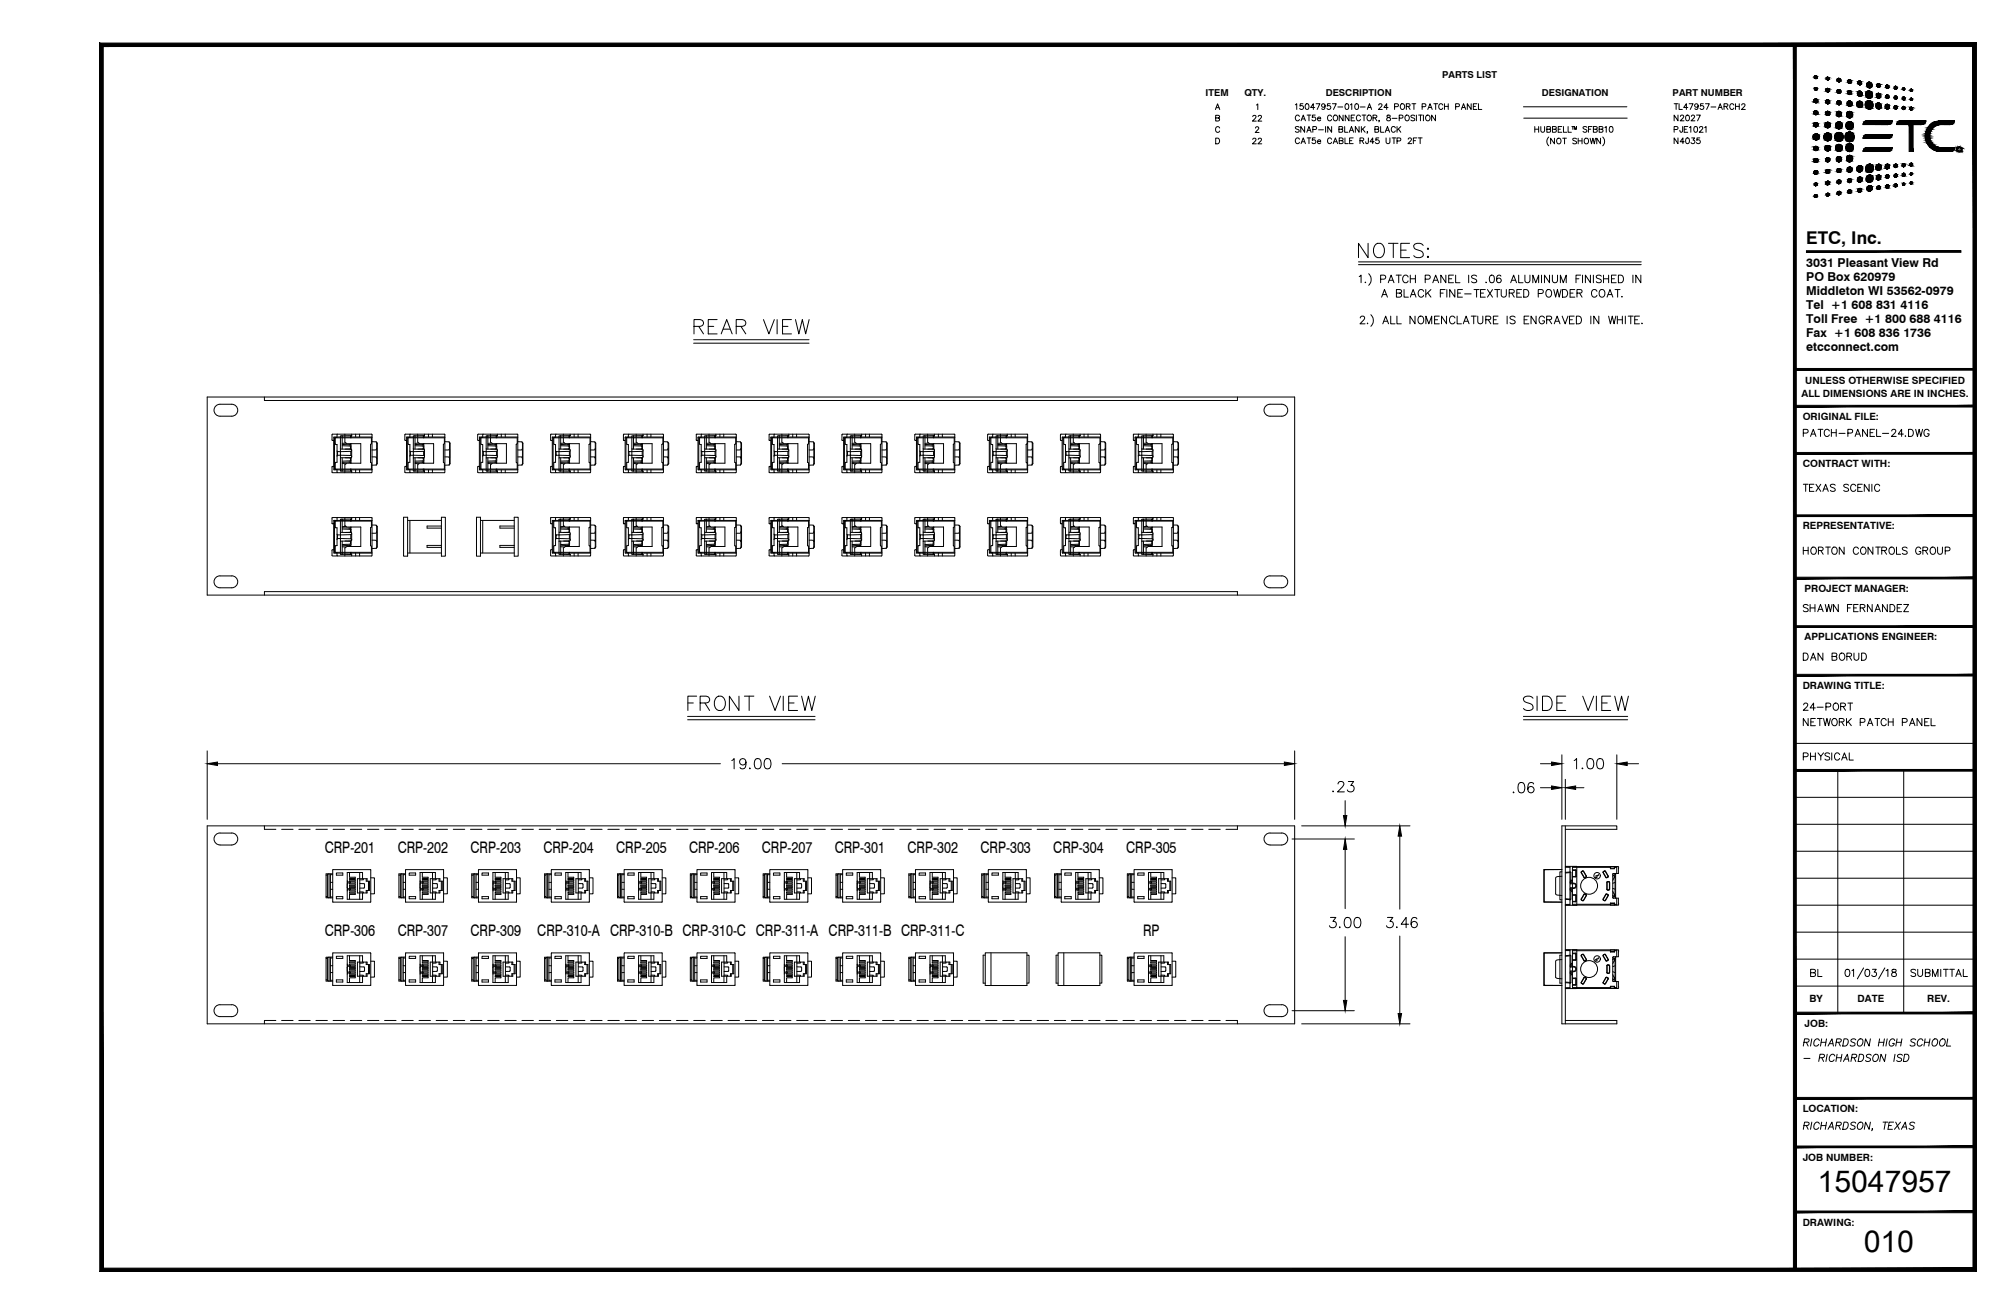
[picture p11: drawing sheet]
<svg xmlns="http://www.w3.org/2000/svg" width="432mm" height="279mm" viewBox="0 0 432 279" stroke-linecap="round" stroke-linejoin="round" font-family="sans-serif">
<defs><g id="words">
<g font-size="6.5">
<text x="389.3" y="255.3">15047957</text>
<text x="399.2" y="268.2">010</text>
</g>
<text font-size="3.8" x="386.9" y="52.2">ETC, Inc.</text>
<g font-size="3.4">
<text x="69.6" y="182.8">CRP-201</text>
<text x="85.2" y="182.8">CRP-202</text>
<text x="100.8" y="182.8">CRP-203</text>
<text x="116.4" y="182.8">CRP-204</text>
<text x="132" y="182.8">CRP-205</text>
<text x="147.6" y="182.8">CRP-206</text>
<text x="163.2" y="182.8">CRP-207</text>
<text x="178.8" y="182.8">CRP-301</text>
<text x="194.4" y="182.8">CRP-302</text>
<text x="210" y="182.8">CRP-303</text>
<text x="225.6" y="182.8">CRP-304</text>
<text x="241.2" y="182.8">CRP-305</text>
<text x="69.6" y="200.6">CRP-306</text>
<text x="85.2" y="200.6">CRP-307</text>
<text x="100.8" y="200.6">CRP-309</text>
<text x="115.1" y="200.6">CRP-310-A CRP-310-B CRP-310-C CRP-311-A CRP-311-B CRP-311-C</text>
<text x="244.8" y="200.6">RP</text>
</g>
<g font-size="2.6">
<text x="386.9" y="57.3">3031 Pleasant View Rd</text>
<text x="386.9" y="60.3">PO Box 620979</text>
<text x="386.9" y="63.3">Middleton WI 53562-0979</text>
<text x="386.9" y="69.2">Toll Free +1 800 688 4116</text>
<text x="386.9" y="66.3">Tel +1 608 831 4116</text>
<text x="386.9" y="75.2">etcconnect.com</text>
<text x="386.9" y="72.2">Fax +1 608 836 1736</text>
</g>
<g font-size="2.1">
<text x="386.7" y="82.3">UNLESS OTHERWISE SPECIFIED</text>
<text x="385.9" y="85">ALL DIMENSIONS ARE IN INCHES.</text>
<text x="386.1" y="90">ORIGINAL FILE:</text>
<text x="386.1" y="100.1">CONTRACT WITH:</text>
<text x="386.1" y="113.4">REPRESENTATIVE:</text>
<text x="386.5" y="126.8">PROJECT MANAGER:</text>
<text x="386.5" y="137.2">APPLICATIONS ENGINEER:</text>
<text x="386.1" y="147.6">DRAWING TITLE:</text>
<text x="387.6" y="214.8">BY</text>
<text x="397.9" y="214.8">DATE</text>
<text x="412.8" y="214.8">REV.</text>
<text x="386.5" y="220">JOB:</text>
<text x="386.1" y="238.3">LOCATION:</text>
<text x="386.1" y="248.7">JOB NUMBER:</text>
<text x="386.1" y="262.6">DRAWING:</text>
</g>
<g font-size="2">
<text x="308.9" y="16.6">PARTS LIST</text>
<text x="258.2" y="20.7">ITEM</text>
<text x="266.5" y="20.5">QTY.</text>
<text x="284" y="20.7">DESCRIPTION</text>
<text x="330.3" y="20.7">DESIGNATION</text>
<text x="358.3" y="20.7">PART NUMBER</text>
</g>
<text font-size=".7" x="419.4" y="32.3">R</text>
</g></defs>
<g fill="none" stroke="#000" stroke-width=".21">
<path d="M21.8 9.6h362.6v262.5h-362.6zM260.3 23.5l.5-1.3 .5 1.3M260.4 25.3l.7-.1v-.4l-.7-.1v1.2l.7-.1 .1-.3-.3-.2M260.4 29.6h.4a.65 .65 0 0 1 .4 .6 .65 .65 0 0 1-.4 .6h-.4zM260.5 23.1h.6M261.2 27.4a.45 .45 0 0 0-.5-.3 .45 .45 0 0 0-.3 .5v.3a.45 .45 0 0 0 .3 .5 .45 .45 0 0 0 .5-.3M268.3 25l.1-.2 .4-.1 .2 .4-.7 .9h.8M268.3 29.9l.1-.2 .4-.1 .2 .4-.7 .8h.8M268.9 27.5l.2-.3 .5 .2-.7 1h.8M269.1 22.5l.3-.2v1.2M269.5 25l.1-.2 .4-.1 .2 .4-.8 .9h.8M269.5 29.9l.1-.2 .4-.1 .2 .4-.8 .8h.8"/>
<path d="M277.4 22.5l.3-.3v1.3M278.3 27.3l-.3-.2-.6 .2 .2 .3 .7 .4v.2l-.3 .1-.6-.1M278.3 25a.45 .45 0 0 0-.5-.3 .45 .45 0 0 0-.4 .4v.3a.45 .45 0 0 0 .4 .5 .45 .45 0 0 0 .5-.3M278.3 29.8a.45 .45 0 0 0-.5-.3 .45 .45 0 0 0-.4 .5v.3a.45 .45 0 0 0 .4 .5 .45 .45 0 0 0 .5-.3M278.7 25.9l.4-1.2 .5 1.2M278.7 30.8l.4-1.3 .5 1.3M278.8 25.5h.6M278.8 30.4h.6M279.1 22.2h-.6l-.1 .6a.43 .43 0 0 1 .7-.1 .43 .43 0 0 1-.1 .7 .43 .43 0 0 1-.6-.2M279.4 27.1v1.2l-.8-1.2v1.2M279.7 22.3a.6 .6 0 0 1 .8 .4 .6 .6 0 0 1-.5 .8l-.4-.3-.1-.4zM279.9 28.3l.5-1.2 .4 1.2"/>
<path d="M280 24.7h.8M280 29.5h.8M280.1 27.9h.6M280.4 24.7v1.2M280.4 29.5v1.3M281.2 27.7h.7v-.5l-.7-.1v1.2M281.6 23h-.9l.6-.8v1.3M281.7 24.7h-.6v.5a.44 .44 0 0 1 .6 0 .44 .44 0 0 1-.1 .6 .44 .44 0 0 1-.6-.1M281.7 29.5h-.6v.6a.44 .44 0 0 1 .6 0 .44 .44 0 0 1-.1 .6 .44 .44 0 0 1-.6-.2M281.9 22.2h.8l-.6 1.3M282.2 25.4h.7a.39 .39 0 0 0-.5-.2 .39 .39 0 0 0-.2 .5 .39 .39 0 0 0 .6 .1l.1-.1M282.2 30.3h.7a.39 .39 0 0 0-.5-.2 .39 .39 0 0 0-.2 .5 .39 .39 0 0 0 .6 .1l.1-.1"/>
<path d="M282.4 27.8h1.1M283.8 22.6a.38 .38 0 0 1-.5 .4 .38 .38 0 0 1-.2-.6 .38 .38 0 0 1 .7 0v.2a.59 .59 0 0 1-.4 .9l-.3-.2M283.9 27.1v1.2M284.9 22.2h-.6v.6a.43 .43 0 0 1 .6-.1 .43 .43 0 0 1 0 .7 .43 .43 0 0 1-.7-.2M285.2 25a.45 .45 0 0 0-.5-.3 .45 .45 0 0 0-.4 .4v.3a.45 .45 0 0 0 .4 .5 .45 .45 0 0 0 .5-.3M285.2 27.1v1.2l-.8-1.2v1.2M285.2 29.8a.45 .45 0 0 0-.5-.3 .45 .45 0 0 0-.4 .5v.3a.45 .45 0 0 0 .4 .5 .45 .45 0 0 0 .5-.3M285.4 22.2h.8l-.6 1.3M285.6 30.8l.4-1.3 .5 1.3M285.7 30.4h.6M285.8 24.7a.56 .56 0 0 1 .7 .6 .56 .56 0 0 1-.8 .4l-.1-.6zM286.5 22.9h1.1"/>
<path d="M286.8 27.7l.7-.1v-.4l-.7-.1v1.2l.7-.1 .1-.3-.3-.2M286.8 30.1h.7l.2-.3-.3-.3h-.6v1.3l.8-.1 .1-.3-.3-.3M287.7 24.7v1.2l-.9-1.2v1.2M288 27.1v1.2h.7M288.1 29.5v1.3h.7M288.2 22.3a.6 .6 0 0 1 .8 .4 .6 .6 0 0 1-.5 .8l-.4-.3v-.4zM288.9 24.7v1.2l-.8-1.2v1.2M289 28.3l.5-1.2 .4 1.2M289.1 30.1h.4M289.2 27.9h.6M289.2 22.5l.3-.3v1.3M289.4 25.3h.5"/>
<path d="M289.8 29.5h-.7v1.3h.7M290.2 24.7h-.8v1.2h.8M290.4 22.3a.6 .6 0 0 1 .7 .4 .6 .6 0 0 1-.5 .8l-.4-.3v-.4zM291.1 27.1v1.2l-.8-1.2v1.2M291.3 30.1h.7l.1-.4-.8-.2v1.3M291.3 22.9h1.1M291.4 25a.45 .45 0 0 0-.5-.3 .45 .45 0 0 0-.4 .4v.3a.45 .45 0 0 0 .4 .5 .45 .45 0 0 0 .5-.3M291.6 27.1v1.2M291.7 30.1l.4 .7M291.8 24.7h.8M291.9 27.6l.5 .7M292.2 24.7v1.2"/>
<path d="M292.4 27.1l-.8 .8M292.9 23.5l.4-1.3 .5 1.3M292.9 28.3h-.1h.1l-.1 .3M293 24.7a.56 .56 0 0 1 .8 .6 .56 .56 0 0 1-.9 .4l-.1-.6zM293 23h.6M293.1 29.5l-.1 1.2h-.4l-.1-.3M294.1 25.3l.7-.1 .1-.3-.3-.2h-.5v1.2M294.3 30.4h-.9l.6-.9v1.3M294.5 27.7l.7-.1v-.4l-.7-.1v1.2l.7-.1 .1-.3-.3-.2M294.5 25.3l.4 .6M295.3 22.5l.2-.3 .5 .3-.2 .4-.6 .6h.9M295.3 29.5h-.6v.6a.44 .44 0 0 1 .6 0 .44 .44 0 0 1-.1 .6 .44 .44 0 0 1-.6-.2"/>
<path d="M295.4 25.8h-.1h.1l-.1 .3M295.7 27.1v1.2h.7M296.7 28.3l.5-1.2 .4 1.2M296.9 29.5v.9l.3 .4 .4-.2 .1-1.1M296.9 27.9h.6M297.1 24.7v.4l.7 .4a.41 .41 0 0 1-.4 .4 .41 .41 0 0 1-.4-.4l.8-.5-.3-.3zM297.3 23h-.9l.6-.8v1.3M298.2 25.4h1M298.2 29.5h.8M298.6 29.5v1.3M298.7 22.9l.8-.1v-.5l-.8-.1v1.3M298.9 27.4a.45 .45 0 0 0-.5-.3 .45 .45 0 0 0-.4 .5v.3a.45 .45 0 0 0 .4 .4 .45 .45 0 0 0 .5-.3"/>
<path d="M299.2 30.2l.7-.1 .1-.4-.8-.2v1.3M299.2 27.1v1.2M299.5 27.6l.5 .7M299.7 25.3h.7l.1-.5-.8-.1v1.2M300 22.4l.2-.1a.57 .57 0 0 1 .7 .5 .57 .57 0 0 1-.7 .6l-.3-.4zM300 27.1l-.8 .8M301 24.8l.2-.1a.55 .55 0 0 1 .7 .6 .55 .55 0 0 1-.9 .4zM301.2 22.8h.7l.1-.5-.8-.1v1.3M301.6 29.8l.3-.3 .4 .3-.2 .4-.5 .6h.8M301.6 22.8l.4 .7M302.4 22.2h.8M302.7 30.1h.5"/>
<path d="M302.8 22.2v1.3M303 24.8l-.3-.1-.5 .1 .1 .3 .6 .3 .1 .1v.2l-.3 .2-.5-.2M303.4 24.7v1.2M303.5 29.5h-.8v1.3M303.8 29.5h.8M303.8 24.7h.8M304.2 29.5v1.3M304.2 24.7v1.2M304.6 22.9l.7-.1v-.5l-.7-.1v1.3M304.9 24.7v1.2M305.6 24.7a.56 .56 0 0 1 .7 .6 .56 .56 0 0 1-.8 .4l-.2-.6zM305.8 23.5l.5-1.3 .5 1.3"/>
<path d="M306 23h.6M307.1 22.2h.8M307.5 24.7v1.2l-.9-1.2v1.2M307.5 22.2v1.3M309 22.5a.45 .45 0 0 0-.5-.3 .45 .45 0 0 0-.3 .5v.3a.45 .45 0 0 0 .3 .5 .45 .45 0 0 0 .5-.3M309.4 22.2v1.3M309.4 22.8h.8M310.2 22.2v1.3M311.8 22.9l.7-.1v-.5l-.7-.1v1.3M313 23.5l.5-1.3 .4 1.3M313.2 23h.6M315.1 22.2v1.3l-.8-1.3v1.3"/>
<path d="M315.6 22.8h.4M316.3 22.2h-.7v1.3h.7M316.7 22.2v1.3h.7M326.3 22.9h22.2M326.4 25.3h22.1M328.7 27.7h.9M328.7 27.1v1.2M329.6 27.1v1.2M330 27.1v.9l.4 .3 .4-.1v-1.1M331.3 27.7l.7-.1v-.4l-.7-.1v1.2h.7l.1-.4-.3-.2M331.7 29.4a1.29 1.29 0 0 0 0 1.8M332.5 27.7l.7-.1v-.4l-.7-.1v1.2h.7l.1-.4-.2-.2"/>
<path d="M332.9 29.6v1.2l-.8-1.2v1.2M333.6 29.7a.58 .58 0 0 1 .8 .5 .58 .58 0 0 1-.8 .6l-.2-.4zM333.7 27.7h.5M334.5 27.1h-.8v1.2h.8M334.7 29.6h.8M334.9 27.1v1.2h.7M335.1 29.6v1.2M335.9 27.1v1.2h.7M336.7 27.1h.4M336.9 27.1v.6M337.2 27.7v-.6l.2 .6 .3-.6v.6M337.7 29.8l-.3-.2-.5 .2 .1 .3 .6 .3v.4h-.4l-.3-.2"/>
<path d="M338 29.6v1.2M338 30.2h.9M338.9 29.6v1.2M339.9 27.3l-.3-.2-.5 .2 .1 .3 .7 .4v.2l-.3 .1-.5-.1M340.2 27.7h.5M340.6 29.6l.3 1.2 .3-1.2 .3 1.2 .2-1.2M341 27.1h-.8v1.2M341.3 27.7l.7-.1v-.4l-.7-.1v1.2l.7-.1 .1-.3-.3-.2M342.5 27.7l.7-.1 .1-.4-.8-.1v1.2l.8-.1v-.3l-.3-.2M342.8 29.6v1.2l-.8-1.2v1.2M343.3 29.4a1.29 1.29 0 0 1 0 1.8M343.7 27.3l.3-.2v1.2"/>
<path d="M344.8 27.2a.61 .61 0 0 1 .8 .4 .61 .61 0 0 1-.5 .7l-.4-.2v-.5zM358.6 27.7l.7-.1v-.4l-.7-.1v1.2M358.6 22.2h.8M359 22.2v1.3M359.4 24.7v1.2l-.8-1.2v1.2M359.4 29.5v1.3l-.8-1.3v1.3M359.6 22.2v1.3h.7M359.9 25l.3-.3 .4 .2-.1 .4-.6 .6h.8M360.4 27.1l-.1 1.1-.3 .1-.2-.4M360.7 30.4h-.8l.6-.9v1.3M360.7 27.7h.5M361.2 24.7a.6 .6 0 0 1 .7 .5 .6 .6 0 0 1-.4 .7l-.4-.2-.1-.5z"/>
<path d="M361.2 29.6a.6 .6 0 0 1 .7 .4 .6 .6 0 0 1-.4 .8l-.4-.3-.1-.4zM361.5 27.1h-.8v1.2h.8M361.5 23h-.9l.6-.8v1.3M361.8 22.2h.8l-.6 1.3M361.9 27.3l.3-.2v1.2M362.3 25l.2-.3 .5 .2-.2 .4-.6 .6h.8M362.3 29.5h.7l-.4 .5a.41 .41 0 0 1 .3 .7 .41 .41 0 0 1-.7-.2M363 27.2l.1-.1a.64 .64 0 0 1 .5 .6 .64 .64 0 0 1-.5 .6h-.1l-.2-.5zM363.4 24.7h.8l-.6 1.2M363.7 22.6a.38 .38 0 0 1-.5 .4 .38 .38 0 0 1-.2-.6 .38 .38 0 0 1 .7 0v.2a.59 .59 0 0 1-.4 .9l-.3-.2M364 27.4l.3-.3 .3 .1 .1 .1-.2 .4-.5 .6h.8M364.1 29.5h-.6l-.1 .6a.44 .44 0 0 1 .7 0 .44 .44 0 0 1-.1 .6 .44 .44 0 0 1-.6-.2"/>
<path d="M364.8 22.2h-.5l-.1 .6a.43 .43 0 0 1 .6-.1 .43 .43 0 0 1 0 .7 .43 .43 0 0 1-.7-.2M365.1 27.3l.3-.2v1.2M365.3 22.2h.8l-.6 1.3M366.5 22.9h1M368 23.5l.4-1.3 .5 1.3M368.2 23h.5M369.3 22.8h.7v-.5l-.7-.1v1.3M369.7 22.8l.4 .7M371.4 22.5a.45 .45 0 0 0-.5-.3 .45 .45 0 0 0-.4 .5v.3a.45 .45 0 0 0 .4 .5 .45 .45 0 0 0 .5-.3M371.7 22.8h.8M371.7 22.2v1.3M372.5 22.2v1.3"/>
<path d="M373.1 22.5l.2-.3 .4 .1v.4l-.7 .8h.8M291 56.7h60.5M291 56.1h60.5M291.1 59.3l.4-.4v1.7M293 52.1v3.1l-2-3.1v3.1M293.2 58.7a1.7 1.7 0 0 1 0 2.4M294.8 52.3a1.16 1.16 0 0 1 1.7 1 1.33 1.33 0 0 1-.3 1.5 1.33 1.33 0 0 1-1.4 .3 1.88 1.88 0 0 1 0-2.8zM295.7 59.8l.9-.1 .2-.2-.2-.5-.9-.1v1.7M297.4 52.1h2M298.4 52.1v3.1M299 58.9h1.1M299.6 58.9v1.7"/>
<path d="M300 53.6h1.2M301.6 59.4a.6 .6 0 0 0-.7-.5 .6 .6 0 0 0-.5 .7 .67 .67 0 0 0 .2 .9 .67 .67 0 0 0 .9-.2l.1-.1M301.9 52.1h-1.9v3.1h1.9M302.1 58.9v1.7M302.1 59.7h1.1M303.2 58.9v1.7M304.8 52.6a1.32 1.32 0 0 0-2 0 .76 .76 0 0 0 .6 .9l.9 .2a.75 .75 0 0 1 .5 .6 .75 .75 0 0 1-.3 .8 1.4 1.4 0 0 1-1.7-.3M305.3 59.8l.9-.1 .1-.2-.1-.5-.9-.1v1.7M305.7 53.3l.2-.1 .1 .1-.1 .2zM305.7 55.1l.2-.2 .1 .2-.1 .1zM309.7 58.9v1.7l-1.1-1.7v1.7M310.3 59.7h.6"/>
<path d="M311.3 58.9h-1v1.7h1M311.8 58.9v1.7h.9M314.6 58.9v1.7M316.3 59.2a.62 .62 0 0 0-.6-.3 .62 .62 0 0 0-.5 .5l1.1 .7v.2l-.4 .3-.5-.1-.2-.2M319.2 59a.53 .53 0 0 1 .8 .3v1a.51 .51 0 0 1-.5 .3 .51 .51 0 0 1-.4-.3l-.1-.7zM321.5 59.2a.47 .47 0 0 0-.7-.2 .92 .92 0 0 0 .3 1.6 .5 .5 0 0 0 .4-.5 .5 .5 0 0 0-.5-.5 .5 .5 0 0 0-.5 .4M325.3 58.9v1.7h.9M326.6 58.9v1.2a.54 .54 0 0 0 .6 .5 .54 .54 0 0 0 .5-.5v-1.2M330.2 58.9v1.7M331.9 58.9v1.7l-1.1-1.7v1.7M332.5 58.9v1.2a.56 .56 0 0 0 .6 .5 .56 .56 0 0 0 .5-.5v-1.2M337.6 59.7h.6"/>
<path d="M338.6 58.9h-1v1.7M339 58.9v1.7M340.6 58.9v1.7l-1-1.7v1.7M341.3 58.9v1.7M343 59.2a.6 .6 0 0 0-.6-.3 .6 .6 0 0 0-.5 .5l.1 .2 .8 .3 .2 .4a.71 .71 0 0 1-1.1 0M343.4 59.7h1.1M343.4 58.9v1.7M344.5 58.9v1.7M345.2 59.7h.6M346.2 58.9h-1v1.7h1M346.6 58.9h.6a.88 .88 0 0 1 .5 .9 .88 .88 0 0 1-.5 .8h-.6zM349.8 58.9v1.7"/>
<path d="M351.4 58.9v1.7l-1-1.7v1.7M148.6 73.5h24.7M148.6 72.8h24.7M148.6 69.9h1.4l.4-.1a.7 .7 0 0 0 0-1.2l-.4-.1h-1.4v3M149.7 69.9l1 1.6M151.7 69.9h1.2M153.6 68.5h-1.9v3h1.9M154.5 71.5l1.2-3 1.1 3M154.9 70.5h1.5M157.7 69.9h1.3l.4-.1a.7 .7 0 0 0 0-1.2l-.4-.1h-1.3v3M158.7 69.9l1 1.6M163.5 68.5l1.2 3 1.2-3"/>
<path d="M166.4 68.5v3M167.6 69.9h1.2M169.5 68.5h-1.9v3h1.9M170.4 68.5l.7 3 .7-3 .8 3 .7-3M291.4 68.1l.3-.4h.3l.3 .4-.2 .5-.8 .8h1.1M292.5 60.4l-.1 .1h.1M292.9 69.2l-.1 .1h.2M293.6 67.4a1.7 1.7 0 0 1 0 2.5M295.9 63.7l.6-1.7 .7 1.7M296.2 63.1h.7M296.2 69.4l.6-1.7 .6 1.7M296.4 68.8h.8"/>
<path d="M297.3 60.6l.7-1.7 .6 1.7M297.6 60h.7M297.9 67.7v1.7h.9M299.1 62.8l.9-.1 .2-.4-.4-.3h-.7v1.7h.7l.3-.2 .1-.4-.4-.3M299.2 67.7v1.7h.9M300.7 62v1.7h1M302.1 63.7l.6-1.7 .6 1.7M302.3 63.1h.8M303.1 67.7v1.7l-1.1-1.7v1.7M303.9 68a.6 .6 0 0 1 .7-.2 .6 .6 0 0 1 .3 .6v.3a.62 .62 0 0 1-.6 .7 .62 .62 0 0 1-.6-.7zM304.9 62.4a.6 .6 0 0 0-.7-.4 .6 .6 0 0 0-.4 .7 .68 .68 0 0 0 .2 .8 .68 .68 0 0 0 .9-.1v-.1M305.4 62v1.7"/>
<path d="M305.4 69.4v-1.7l.6 1.7 .7-1.7v1.7M305.8 62.7l.7 1M306.5 62l-1.1 1.1M306.9 60.6l.6-1.7 .6 1.7M307.1 60h.8M307.3 68.5h.6M308.3 67.7h-1v1.7h1M308.5 62.8h.6M309.5 62h-1v1.7M309.8 67.7v1.7l-1-1.7v1.7M309.9 62v1.7M311.6 62v1.7l-1.1-1.7v1.7"/>
<path d="M311.6 68.1a.6 .6 0 0 0-.7-.4 .6 .6 0 0 0-.4 .7v.3a.6 .6 0 0 0 .4 .7 .6 .6 0 0 0 .7-.4M312.1 67.7v1.7h.9M312.2 62.8h.7M313.2 62h-1v1.7h1M313.4 69.4l.6-1.7 .7 1.7M313.6 68.8h.8M313.7 63h1.4M315.1 67.7h1.1M315.7 67.7v1.7M315.7 62h1.1M316.3 62v1.7M316.5 67.7v1.2a.54 .54 0 0 0 .6 .5 .54 .54 0 0 0 .5-.5v-1.2"/>
<path d="M317.1 62.8h.6M318.1 62h-1v1.7h1M318.2 68.5l1-.1 .1-.3-.4-.4h-.7v1.7M318.3 60.4l-.1 .1h.2M318.6 62l1.1 1.7M318.8 68.5l.5 .9M319.7 62l-1.1 1.7M319.9 68.5h.6M320.1 62h1.1M320.7 62v1.7M320.9 67.7h-1v1.7h1M321.5 62v1.2a.56 .56 0 0 0 .6 .5 .56 .56 0 0 0 .5-.5v-1.2"/>
<path d="M322.8 67.7v1.7M323.3 62.8l.9-.1 .1-.2v-.3l-1-.2v1.7M323.6 60.6l.6-1.7 .6 1.7M323.8 60h.8M323.8 62.8l.5 .9M324.5 68a.62 .62 0 0 0-.6-.3 .62 .62 0 0 0-.5 .4l.2 .3 .8 .3 .1 .5a.73 .73 0 0 1-1.1 0M324.9 62.8h.6M325.9 62h-1v1.7h1M326.4 62h.5a.87 .87 0 0 1 .6 .9 .87 .87 0 0 1-.6 .8h-.5zM326.4 68.5h.7M327.5 67.7h-1.1v1.7h1.1M328.3 60.6v-1.7l.6 1.7 .7-1.7v1.7"/>
<path d="M329 67.7v1.7l-1.1-1.7v1.7M329.5 62.9h.7a.42 .42 0 0 0 .4-.4 .42 .42 0 0 0-.4-.5h-.7v1.7M330.8 68.1a.6 .6 0 0 0-.7-.4 .6 .6 0 0 0-.5 .7v.3a.59 .59 0 0 0 .6 .7 .59 .59 0 0 0 .6-.7h-.4M331.3 68.5l.9-.1 .2-.3-.4-.4h-.7v1.7M331.4 62.1a.82 .82 0 0 1 1 .6 .82 .82 0 0 1-.5 1 .86 .86 0 0 1-.8-.6 .86 .86 0 0 1 .3-1zM331.8 68.5l.6 .9M332.8 62l.4 1.7 .4-1.7 .4 1.7 .4-1.7M332.9 69.4l.6-1.7 .6 1.7M333.1 68.8h.8M334.2 60.6v-1.7l.6 1.7 .7-1.7v1.7M334.6 67.7l.6 1.7 .6-1.7M334.7 62h.5a.87 .87 0 0 1 .6 .9 .87 .87 0 0 1-.6 .8h-.5z"/>
<path d="M336.2 68.5h.6M336.3 62.8h.6M337.2 67.7h-1v1.7h1M337.3 62h-1v1.7h1M337.6 67.7a.89 .89 0 0 1 1.1 .5 .89 .89 0 0 1-.3 1.1l-.8 .1zM337.8 62.8l.9-.1 .2-.2-.1-.3-1-.2v1.7M338.3 62.8l.6 .9M340.7 67.7v1.7M342 62.4a.6 .6 0 0 0-.6-.4 .6 .6 0 0 0-.5 .7v.3a.6 .6 0 0 0 .5 .7 .6 .6 0 0 0 .6-.4M342.4 67.7v1.7l-1-1.7v1.7M342.8 62.1a.82 .82 0 0 1 1 .6 .82 .82 0 0 1-.5 1 .86 .86 0 0 1-.8-.6 .86 .86 0 0 1 .3-1zM344.2 63.7l.6-1.7 .7 1.7"/>
<path d="M344.4 63.1h.8M344.5 67.7l.4 1.7 .4-1.7 .4 1.7 .4-1.7M345.9 62h1.1M346.4 68.5h1.1M346.4 67.7v1.7M346.5 62v1.7M347.4 63.5l-.1 .1h.2M347.5 67.7v1.7M348.1 67.7v1.7M348.7 67.7h1.1M349.3 67.7v1.7M350.1 68.5h.6"/>
<path d="M351.1 67.7h-1v1.7h1M351.7 69.2v.2l.1-.1M44.4 85.1h232.9v42.4h-232.9zM46.4 86.9l.7-.3h2.5a1.28 1.28 0 0 1 1.3 1.3 1.28 1.28 0 0 1-1.3 1.3h-2.5a1.28 1.28 0 0 1-1.2-.9 1.28 1.28 0 0 1 .5-1.4zM56.6 85.1v.7h208.4v-.7M71.5 94.4v5.5M71.9 95.3h.3v3.8l-.4 .1v1.3l.1 .1M72.2 93.2v.5l-.4 .1v1.3l.1 .1M72.2 96.6l.1 .2M72.3 93l-.1 .1M72.3 97.6l-.1 .1M72.9 96.1l2.4 .3"/>
<path d="M73.2 93.4l.1 2.8M73.3 95.5l1.7 .1v.6h-1.1M73.3 95.2l1.8 .2 .1 .6-.2 .2M73.3 98.1l-.1 2.8M73.3 99.3l.8 .1M73.9 93.8v.9l.4 .4h3v4.2h-3l-.4 .3v.9M73.9 93v.6M73.9 98.1h1.1v.6l-1.7 .1M74.1 95h-.8M74.7 99h.3l.1 .3M75 99l.2 .3M75 98.1l.2 .2-.1 .6-1.8 .2"/>
<path d="M75.1 95.1l-.1 .2h-.3M75.1 96.7l-2.8 .1v.8h2.8M75.1 97.6l.2 .2M75.1 96.7v.9M75.2 95.1l-.2 .2M75.3 97.9l-2.4 .2M75.3 93.3l-.1 .5M75.3 93.3l-2.4 .2v7.4l2.4 .1M75.3 93.3l-.2 .1v.4M75.3 96.5l-.2 .2M75.3 93v.3M75.3 96.4v1.5"/>
<path d="M76.2 93v.6M77 93v.6M79.4 99.1l.2 .1M79.4 99.1v-3.9l.2-.2v-1.2h-8v6.7h8v-1.2M79.7 93.7l-8.2-.1v.8h-.3l-.1-1.3h8.6v8.1l-8.5 .1v-1.4h.3v.8l8.2-.1M79.7 94.6l.9 .1 .2 .3v4.4l-.2 .2-.9 .1M79.7 97.9h.2a.59 .59 0 0 1 .8 .3M80.6 94.7l.1 3.5M80.7 98.2l-.1 1.4M80.7 96.1a.82 .82 0 0 1-1 .3M87.1 94.4v5.5M87.5 95.3h.3v3.8l-.4 .1v1.3l.1 .1"/>
<path d="M87.8 93.2v.5l-.4 .1v1.3l.1 .1M87.8 96.6l.1 .2M87.9 93l-.1 .1M87.9 97.6l-.1 .1M88.5 96.1l2.4 .2v1.6l-2.4 .2M88.8 93.4l.1 2.8M88.9 95.5l1.7 .1v.6h-1.1M88.9 95.2l1.8 .2 .1 .7-.2 .1M88.9 98.1l-.1 2.8M88.9 99.3l.8 .1M89.5 93.8v.9l.4 .4h3v4.2h-3l-.4 .3v.9M89.5 93v.6"/>
<path d="M89.5 98.1h1.1v.6l-1.7 .1M89.7 95h-.8M90.4 99h.2l.1 .3M90.6 99l.2 .3M90.6 98.1l.2 .1-.1 .7-1.8 .2M90.7 95.1l-.1 .2h-.2M90.7 96.7l-2.8 .1v.8h2.8M90.7 97.6l.2 .2M90.7 96.7v.9M90.8 95.1l-.2 .2M90.9 93.3l-.1 .5M90.9 93.3l-2.4 .1v7.5l2.4 .1"/>
<path d="M90.9 93.3l-.2 .1v.4M90.9 96.5l-.2 .2M90.9 93v.3M91.8 93v.6M92.6 93v.6M95 95.2v3.9M95 95.2h.1M95 99.1l.2 .1M95.2 95l-.2 .2M95.2 95v-1.2h-8v6.7h8v-1.2M95.3 93.7l-8.2-.1v.8h-.3l-.1-1.3h8.6v8.1l-8.5 .1v-1.4h.3v.8l8.2-.1M95.3 94.6l.9 .1 .2 .3v4.4l-.2 .2-.9 .1"/>
<path d="M95.3 97.9h.2a.59 .59 0 0 1 .8 .3M96.2 94.7l.1 3.5M96.3 98.2l-.1 1.4M96.3 96.1a.69 .69 0 0 1-1 .3M102.7 94.4v5.5M103.1 95.3h.3v3.8l-.4 .1v1.3l.1 .1M103.4 93.2v.5l-.4 .1v1.3l.1 .1M103.4 96.6l.1 .2M103.5 93l-.1 .1M103.5 97.6l-.1 .1M104.1 96.1l2.4 .2v1.6l-2.4 .2M104.4 93.4l.1 2.8"/>
<path d="M104.5 95.5l1.8 .1-.1 .6h-1.1M104.5 95.2l1.8 .2 .1 .7-.2 .1M104.5 98.1l-.1 2.8M104.5 99.3l.8 .1M105.1 93.8v.9l.4 .4h3v4.2h-3l-.4 .3v.9M105.1 93v.6M105.1 98.1h1.1l.1 .6-1.8 .1M105.3 95h-.8M106 99h.2l.1 .3M106.2 98.1l.2 .1-.1 .7-1.8 .2M106.3 95.1l-.1 .2h-.2M106.3 99l.1 .3"/>
<path d="M106.3 96.7l-2.8 .1v.8h2.8M106.3 97.6l.2 .2M106.3 96.7v.9M106.4 95.1l-.1 .2M106.5 93.3l-.1 .5M106.5 93.3l-2.4 .1v7.5l2.4 .1M106.5 93.3l-.2 .1v.4M106.5 96.5l-.2 .2M106.5 93v.3M107.4 93v.6M108.2 93v.6M110.6 95.2v3.9"/>
<path d="M110.6 95.2h.1M110.6 99.1l.2 .1M110.8 95l-.2 .2M110.8 95v-1.2h-7.9v6.7h7.9v-1.2M110.9 93.7l-8.2-.1v.8h-.3l-.1-1.2 .1-.2h8.4l.1 .2-.1 8.1h-8.4v-1.4h.3v.8l8.2-.1M110.9 94.6h.2a.75 .75 0 0 1 .9 .4v4.4a.87 .87 0 0 1-1.1 .3M111.8 94.7l.1 1.4M111.9 96.1v2.1a.82 .82 0 0 0-1-.3M111.9 98.2l-.1 1.4M111.9 96.1a.82 .82 0 0 1-1 .3M118.3 94.4v5.5M118.7 95.3h.3v3.8l-.4 .1v1.3l.1 .1"/>
<path d="M119 93.2v.5l-.4 .1v1.3l.1 .1M119 96.6l.1 .2M119.1 93l-.1 .1M119.1 97.6l-.1 .1M119.7 96.1l2.4 .3M120 93.4l.1 2.8M120.1 95.5l1.8 .1-.1 .6h-1.1M120.1 95.2l1.8 .1 .1 .8-.2 .1M120.1 98.1l-.1 2.8M120.1 99.3l.8 .1M120.7 93.8v.9l.4 .4h3v4.2h-3l-.4 .3v.9M120.7 93v.6"/>
<path d="M120.7 98.1h1.1l.1 .6-1.8 .1M120.9 95h-.8M121.6 99h.2l.1 .3M121.8 98.1l.2 .1-.1 .8-1.8 .1M121.9 99l.1 .3M121.9 95.1l-.1 .2h-.2M122 96.7l-2.9 .1v.8h2.9M122 97.6l.1 .2M122 96.7v.9M122 95.1l-.1 .2M122.1 97.9l-2.4 .2M122.1 93.3l-.1 .5"/>
<path d="M122.1 93.3l-2.4 .2v7.4l2.4 .1M122.1 93.3l-.2 .1v.4M122.1 96.5l-.1 .2M122.1 93v.3M122.1 96.4v1.5M123 93v.6M123.8 93v.6M126.2 99.1l.2 .1M126.2 99.1v-3.9l.2-.2v-1.2h-7.9v6.7h7.9v-1.2M126.5 93.7l-8.2-.1v.8h-.3l-.1-1.3h8.6l-.1 8.2h-8.4v-1.4h.3v.8l8.2-.1M126.5 94.6h.2a.75 .75 0 0 1 .9 .4v4.4a1.09 1.09 0 0 1-1.1 .3M127.4 94.7l.1 1.4"/>
<path d="M127.5 96.1v2.1a.82 .82 0 0 0-1-.3M127.5 98.2l-.1 1.4M127.5 96.1a.82 .82 0 0 1-1 .3M133.9 94.4v5.5M134.2 95.1l.1 .1M134.2 93.8v1.3M134.2 99.2v1.3M134.3 95.3h.3v3.8l-.4 .1M134.6 93.2v.5l-.4 .1M134.6 96.6l.1 .2M134.7 93l-.1 .1M134.7 97.6l-.1 .1"/>
<path d="M135.3 96.1l.1 .1M135.4 98.1h-.1M135.4 96.2l2.3 .1v1.6l-2.3 .2M135.6 93.4l.1 2.8M135.7 95.5l1.8 .1-.1 .6h-1.1M135.7 95.2l1.8 .1 .1 .8-.2 .1M135.7 98.1l-.1 2.8M135.7 99.3l.8 .1M136.3 93.8v.9l.4 .4h3v4.2h-3l-.4 .3v.9M136.3 93v.6M136.3 98.1h1.1l.1 .6-1.8 .1M136.5 95h-.8"/>
<path d="M137.2 99h.2l.1 .3M137.4 98.1l.2 .1-.1 .8-1.8 .1M137.5 99l.1 .3M137.5 95.1l-.1 .2h-.2M137.5 93.5v.3M137.6 96.7l-2.9 .1v.8h2.9M137.6 97.6l.1 .2M137.6 96.7v.9M137.6 95.1l-.1 .2M137.7 93.3l-.1 .5M137.7 93.3l-2.4 .2v7.4l2.4 .1M137.7 93.3l-.2 .2"/>
<path d="M137.7 96.5l-.1 .2M137.7 93v.3M138.6 93v.6M139.4 93v.6M141.8 99.1l.2 .1M141.8 99.1v-3.9l.2-.2v-1.2h-7.9v6.7h7.9v-1.2M142.1 93.7l-8.2-.1v.8h-.3l-.1-1.3h8.6l-.1 8.2h-8.4v-1.4h.3v.8l8.2-.1M142.1 94.6l.9 .1 .2 .3v4.4l-.2 .2-.9 .1M143 94.7l.1 1.4M143.1 96.1v2.1a.82 .82 0 0 0-1-.3M143.1 98.2l-.1 1.4M143.1 96.1a.82 .82 0 0 1-1 .3"/>
<path d="M149.5 94.4v5.5M149.9 99.1l-.1 .1v1.3l.1 .1M149.9 93.7l-.1 .1v1.3l.1 .1M150 95.3h.2v3.8h-.2M150.2 96.6l.1 .2M150.2 93.2v.5h-.2M150.3 93l-.1 .1M150.3 97.6l-.1 .1M150.9 96.1l2.4 .3v1.6l-2.4 .1M151.2 93.4l.1 2.8M151.3 95.5l1.8 .1-.1 .6h-1.1M151.3 95.2l1.8 .1 .1 .7-.2 .2"/>
<path d="M151.3 98.1l-.1 2.8M151.3 99.3l.8 .1M151.9 93.8v.9l.4 .4h3v4.2h-3l-.4 .3v.9M151.9 93v.6M151.9 98.1h1.1l.1 .6-1.8 .1M152.1 95h-.8M152.8 99h.2l.1 .3M153 98.1l.2 .2-.1 .7-1.8 .1M153.1 99l.1 .3M153.1 95.1l-.1 .2h-.2M153.2 96.7l-2.9 .1v.8h2.9M153.2 97.6l.1 .2"/>
<path d="M153.2 96.7v.9M153.2 95.1l-.1 .2M153.3 93.3l-.1 .5M153.3 93.3l-2.4 .2v7.4l2.4 .1M153.3 93.3l-.2 .1v.4M153.3 96.5l-.1 .2M153.3 93v.3M154.2 93v.6M155 93v.6M157.4 99.1l.2 .1M157.4 99.1v-3.9l.2-.2v-1.2h-7.9v6.7h7.9v-1.2M157.7 93.7l-8.1-.1-.1 .8h-.3l-.1-1.3h8.6v8.1l-8.5 .1v-1.4h.3l.1 .8 8.1-.1"/>
<path d="M157.7 94.6l.9 .1 .2 .3v4.4l-.2 .2-.9 .1M158.6 94.7l.1 1.4M158.7 96.1v2.1a.82 .82 0 0 0-1-.3M158.7 98.2l-.1 1.4M158.7 96.1a.82 .82 0 0 1-1 .3M165.1 94.4v5.5M165.6 95.3h.2v3.8l-.4 .1v1.3l.1 .1M165.8 93.2v.5l-.4 .1v1.3l.1 .1M165.8 96.6l.1 .2M165.9 93l-.1 .1M165.9 97.6l-.1 .1M166.5 96.1l2.4 .2v1.6l-2.4 .2"/>
<path d="M166.8 93.4l.1 2.8M166.9 95.5l1.8 .1-.1 .6h-1.1M166.9 95.2l1.8 .1 .1 .7-.2 .2M166.9 98.1l-.1 2.8M166.9 99.3l.8 .1M167.5 93.8v.9l.4 .4h3v4.2h-3l-.4 .3v.9M167.5 93v.6M167.5 98.1h1.1l.1 .6-1.8 .1M167.7 95h-.8M168.4 99h.2l.1 .3M168.6 98.1l.2 .2-.1 .7-1.8 .1M168.7 99l.1 .3"/>
<path d="M168.7 95.1l-.1 .2h-.2M168.8 96.7l-2.9 .1v.8h2.9M168.8 97.6l.1 .2M168.8 96.7v.9M168.8 95.1l-.1 .2M168.9 93.3l-.2 .1v.4M168.9 93.3l-.1 .5M168.9 93.3l-2.4 .2v7.4l2.4 .1M168.9 96.5l-.1 .2M168.9 93v.3M169.8 93v.6M170.6 93v.6"/>
<path d="M173 99.1l.2 .1M173 99.1v-3.9l.2-.2v-1.2h-7.9v6.7h7.9v-1.2M173.3 93.7l-8.1-.1-.1 .8h-.3l-.1-1.3h8.6v8.1l-8.5 .1v-1.4h.3l.1 .8 8.1-.1M173.3 94.6l.9 .1 .2 .3v4.4l-.2 .2-.9 .1M173.3 96.4h.2a.63 .63 0 0 0 .8-.3l-.1 3.5M173.3 97.9h.2a.59 .59 0 0 1 .8 .3M174.2 94.7l.1 1.4M180.7 94.4v5.5M181.2 95.3h.2v3.8l-.4 .1v1.3l.1 .1M181.4 93.2v.5l-.4 .1v1.3l.1 .1M181.4 96.6l.1 .2M181.5 93l-.1 .1"/>
<path d="M181.5 97.6l-.1 .1M182.1 96.1l.1 .1M182.2 98.1h-.1M182.2 96.2l2.3 .1v1.6l-2.3 .2M182.4 93.4l.1 2.8M182.5 95.5l1.8 .1-.1 .6h-1.1M182.5 95.2l1.9 .2v.6l-.2 .2M182.5 98.1l-.1 2.8M182.5 99.3l.8 .1M183.1 93.8v.9l.4 .4h3v4.2h-3l-.4 .3v.9M183.1 93v.6M183.1 98.1h1.1l.1 .6-1.8 .1"/>
<path d="M183.3 95h-.8M184 99h.2l.1 .3M184.2 98.1l.2 .2v.6l-1.9 .2M184.3 99l.1 .3M184.3 95.1l-.1 .2h-.2M184.4 96.7l-2.9 .1v.8h2.9M184.4 97.6l.1 .2M184.4 96.7v.9M184.4 95.1l-.1 .2M184.5 93.3l-.1 .5M184.5 93.3l-2.4 .2v7.4l2.4 .1M184.5 93.3l-.2 .1v.4"/>
<path d="M184.5 96.5l-.1 .2M184.5 93v.3M185.4 93v.6M186.2 93v.6M188.6 99.1l.2 .1M188.6 99.1v-3.9l.2-.2v-1.2h-7.9v6.7h7.9v-1.2M188.9 93.7l-8.1-.1-.1 .8h-.3l-.1-1.3h8.6v8.1l-8.5 .1v-1.4h.3l.1 .8 8.1-.1M188.9 94.6h.2a.8 .8 0 0 1 .9 .4v4.4a.9 .9 0 0 1-1 .3h-.1M188.9 96.4h.2a.63 .63 0 0 0 .8-.3l-.1 3.5M188.9 97.9h.2a.59 .59 0 0 1 .8 .3M189.8 94.7l.1 1.4M196.3 94.4v5.5"/>
<path d="M196.7 99.1l-.1 1.4 .1 .1M196.7 93.7l-.1 1.4 .1 .1M196.8 95.3h.2v3.8h-.2M197 96.6l.1 .2M197 93.2v.5h-.2M197.1 93l-.1 .1M197.1 97.6l-.1 .1M197.7 96.1l2.4 .3M198 93.4l.1 2.8M198.1 95.5l1.8 .1v.6h-1.2M198.1 95.2l1.9 .2v.6l-.1 .2M198.1 98.1l-.1 2.8"/>
<path d="M198.1 99.3l.8 .1M198.7 93.8v.9l.4 .4h3v4.2h-3l-.4 .3v.9M198.7 93v.6M198.7 98.1h1.2v.6l-1.8 .1M198.9 95h-.8M199.6 99h.3v.3M199.9 99l.1 .3M199.9 98.1l.1 .2v.6l-1.9 .2M199.9 95.1v.2h-.3M200 96.7l-2.9 .1v.8h2.9M200 97.6l.1 .2M200 96.7v.9"/>
<path d="M200 95.1l-.1 .2M200.1 97.9l-2.4 .2M200.1 93.3l-.1 .5M200.1 93.3l-2.4 .2v7.4l2.4 .1M200.1 93.3l-.2 .1v.4M200.1 96.5l-.1 .2M200.1 93v.3M200.1 96.4v1.5M201 93v.6M201.8 93v.6M204.2 99.1l.2 .1M204.2 99.1v-3.9l.2-.2v-1.2h-7.9v6.7h7.9v-1.2"/>
<path d="M204.5 93.7l-8.1-.1-.1 .8h-.3l-.1-1.3h8.6v8.1l-8.5 .1v-1.4h.3l.1 .8 8.1-.1M204.5 94.6l.9 .1 .2 .3v4.4l-.2 .2-.9 .1M204.5 97.9h.2a.59 .59 0 0 1 .8 .3M205.4 94.7l.1 3.5M205.5 98.2l-.1 1.4M205.5 96.1a.82 .82 0 0 1-1 .3M211.9 94.4v5.5M212.4 95.3h.2v3.8l-.4 .1v1.3l.1 .1M212.6 93.2v.5l-.4 .1v1.3l.1 .1M212.6 96.6l.1 .2M212.7 93l-.1 .1M212.7 97.6l-.1 .1"/>
<path d="M213.3 96.1l2.4 .2v1.6l-2.4 .2M213.6 93.4l.1 2.8M213.7 95.5l1.8 .1v.6h-1.2M213.7 95.2l1.9 .2v.7l-.1 .1M213.7 98.1l-.1 2.8M213.7 99.3l.8 .1M214.3 93.8v.9l.4 .4h3v4.2h-3l-.4 .3v.9M214.3 93v.6M214.3 98.1h1.2v.6l-1.8 .1M214.5 95h-.8M215.2 99h.3v.3M215.5 99l.1 .3"/>
<path d="M215.5 98.1l.1 .1v.7l-1.9 .2M215.5 95.1v.2h-.3M215.6 96.7l-2.9 .1v.8h2.9M215.6 97.6l.1 .2M215.6 96.7v.9M215.6 95.1l-.1 .2M215.7 93.3l-.1 .5M215.7 93.3l-2.3 .1v7.5l2.3 .1M215.7 93.3l-.2 .1v.4M215.7 96.5l-.1 .2M215.7 93v.3M216.6 93v.6"/>
<path d="M217.4 93v.6M219.8 95.2v3.9M219.8 95.2h.1M219.8 99.1l.2 .1M220 95l-.2 .2M220 95v-1.2h-7.9v6.7h7.9v-1.2M220.1 93.7l-8.1-.1-.1 .8h-.3l-.1-1.3h8.6v8.1l-8.5 .1v-1.4h.3l.1 .8 8.1-.1M220.1 94.6l.9 .1 .2 .3v4.4l-.2 .2-.9 .1M220.1 96.4h.2a.63 .63 0 0 0 .8-.3l-.1 3.5M220.1 97.9h.2a.59 .59 0 0 1 .8 .3M221 94.7l.1 1.4M227.5 94.4v5.5"/>
<path d="M228 95.3h.2v3.8l-.4 .1v1.3l.1 .1M228.2 93.2v.5l-.4 .1v1.3l.1 .1M228.2 96.6l.1 .2M228.3 93l-.1 .1M228.3 97.6l-.1 .1M229 96.1l2.3 .2v1.6l-2.3 .2M229.2 93.4l.1 2.8M229.3 95.5l1.8 .1v.6h-1.2M229.3 95.2l1.9 .2v.7l-.1 .1M229.3 98.1l-.1 2.8M229.3 99.3l.9 .1M229.9 93.8v.9l.4 .4h3v4.2h-3l-.4 .3v.9"/>
<path d="M229.9 93v.6M229.9 98.1h1.2v.6l-1.8 .1M230.2 95h-.9M230.8 99h.3v.3M231.1 98.1l.1 .1v.7l-1.9 .2M231.1 95.1v.2h-.3M231.1 99l.1 .3M231.2 96.7l-2.9 .1v.8h2.9M231.2 97.6l.1 .2M231.2 96.7v.9M231.2 95.1l-.1 .2M231.3 93.3l-.1 .5"/>
<path d="M231.3 93.3l-2.3 .1v7.5l2.3 .1M231.3 93.3l-.2 .1v.4M231.3 96.5l-.1 .2M231.3 93v.3M232.2 93v.6M233 93v.6M235.4 99.1l.2 .1M235.6 95l-.2 .2v3.9M235.6 95v-1.2h-7.9v6.7h7.9v-1.2M235.7 93.7l-8.1-.1-.1 .8h-.3l-.1-1.2 .1-.2h8.4l.1 .2v8.1h-8.5v-1.4h.3l.1 .8 8.1-.1M235.7 94.6h.2a.75 .75 0 0 1 .9 .4v4.4a.87 .87 0 0 1-1 .3h-.1M236.6 94.7l.1 1.4"/>
<path d="M236.7 96.1v2.1a.82 .82 0 0 0-1-.3M236.7 98.2l-.1 1.4M236.7 96.1a.82 .82 0 0 1-1 .3M243.1 94.4v5.5M243.5 99.1l-.1 .1v1.3l.1 .1M243.5 93.7l-.1 .1v1.3l.1 .1M243.6 95.3h.2v3.8h-.2M243.8 96.6l.1 .2M243.8 93.2v.5h-.2M243.9 93l-.1 .1M243.9 97.6l-.1 .1M244.6 96.1l2.3 .3"/>
<path d="M244.8 93.4l.1 2.8M244.9 95.5l1.8 .1v.6h-1.2M244.9 95.2l1.9 .2v.7l-.1 .1M244.9 98.1l-.1 2.8M244.9 99.3l.9 .1M245.5 93.8v.9l.4 .4h3v4.2h-3l-.4 .3v.9M245.5 93v.6M245.5 98.1h1.2v.6l-1.8 .1M245.8 95h-.9M246.4 99h.3v.3M246.7 98.1l.1 .1v.7l-1.9 .2M246.7 99l.1 .3"/>
<path d="M246.7 95.1v.2h-.3M246.8 96.7l-2.9 .1v.8h2.9M246.8 97.6l.1 .2M246.8 96.7v.9M246.8 95.1l-.1 .2M246.9 97.9l-2.3 .2M246.9 93.3l-.1 .5M246.9 93.3l-2.3 .2v7.4l2.3 .1M246.9 93.3l-.2 .1v.4M246.9 96.5l-.1 .2M246.9 93v.3M246.9 96.4v1.5"/>
<path d="M247.8 93v.6M248.6 93v.6M251 99.1l.2 .1M251.1 99.1l-.1-3.9 .2-.2v-1.2h-7.9v6.7h7.9v-1.2M251.3 93.7l-8.1-.1-.1 .8h-.3v-1.3h8.5v8.2h-8.5v-1.4h.3l.1 .8 8.1-.1M251.3 94.6h.2a.75 .75 0 0 1 .9 .4v4.4a1.09 1.09 0 0 1-1.1 .3M252.2 94.7l.1 1.4M252.3 96.1v2.1a.82 .82 0 0 0-1-.3M252.3 98.2l-.1 1.4M252.3 96.1a.82 .82 0 0 1-1 .3M271.3 86.9l.7-.3h2.5a1.28 1.28 0 0 1 1.3 1.3 1.28 1.28 0 0 1-1.3 1.3h-2.5a1.28 1.28 0 0 1-1.2-.9 1.28 1.28 0 0 1 .5-1.4zM386.2 92.8l.9-.1 .2-.4-.4-.3h-.7v1.5"/>
<path d="M387.8 93.5l.6-1.5 .6 1.5M388 93h.7M389.4 92h1M389.9 92v1.5M391.8 92.4a.57 .57 0 0 0-.6-.4 .57 .57 0 0 0-.5 .6v.3a.57 .57 0 0 0 .5 .6 .57 .57 0 0 0 .6-.3M392.3 92v1.5M392.3 92.7h1M393.3 92v1.5M393.9 92.9h1.3M395.8 92.8l.9-.1 .1-.2-.1-.4-.9-.1v1.5M397.3 93.5l.6-1.5 .6 1.5M397.5 93h.8"/>
<path d="M400 92v1.5l-1.1-1.5v1.5M400.6 92.7h.5M401.5 92h-.9v1.5h.9M401.9 92v1.5h.9M403.2 92.9h1.3M405.2 92.4l.3-.4 .4 .1 .2 .2-.3 .5-.7 .7h1M407.7 93h-1.1l.7-1v1.5M408.1 93.4l.1 .1M408.8 92h.5a.81 .81 0 0 1 .5 .8 .81 .81 0 0 1-.5 .7h-.5zM410.3 92l.4 1.5 .3-1.5 .4 1.5 .4-1.5M413.2 92.4a.57 .57 0 0 0-.7-.4 .57 .57 0 0 0-.4 .6v.3a.55 .55 0 0 0 .5 .6 .55 .55 0 0 0 .6-.6h-.4M71.5 112.2v5.6"/>
<path d="M71.6 111.7h8v1.2l-.2 .2v3.8l.2 .2v1.2h-8zM71.8 113l.4 .1v3.8l-.4 .1M71.8 118.3l.4 .1 .1 .7M71.8 111.7v1.3M71.8 117v1.3M71.9 100.6h.3l.1 .7M72.2 114.5l.1 .1M72.3 110.9l-.1 .6-.4 .2M72.3 115.4l-.1 .1M72.9 114l2.4 .2M73.2 111.2l.1 2.9M73.3 113.3l1.7 .1v.6l-1.1 .1"/>
<path d="M73.3 113.1l1.7 .1 .2 .2-.2 .7M73.3 115.9l-.1 2.9M73.3 117.2h.8M73.9 111.7v.9l.4 .3h3v4.2h-3l-.4 .3v.9M73.9 100.7v.6M73.9 110.9v.6M73.9 118.5v.6M73.9 115.9l1.1 .1v.6l-1.7 .1M74.1 112.8h-.8M74.7 116.9h.3l.1 .2M75 116.8l.2 .3M75 115.9l.2 .2-.1 .7-1.8 .1"/>
<path d="M75.1 100.5v.4l.2 .1M75.1 112.9l-.1 .2-.3 .1M75.1 118.3v.4M75.1 118.7l.2 .1M75.1 114.6h-2.8v.8h2.8M75.1 115.4l.2 .3M75.1 114.6v.8M75.2 100.5l.1 .4M75.2 112.9l-.2 .3M75.2 115.9l-2.3 .1M75.2 118.3v.4M75.2 118.7l.1 .1"/>
<path d="M75.3 115.8l-.1 .1M75.3 111.2l-.1 .5M75.3 111.2l-2.4 .1v7.4l2.4 .1M75.3 111.2l-.2 .1v.4M75.3 114.4l-.2 .2M75.3 101v.3M75.3 110.9v.3M75.3 114.2v1.6M75.3 118.8v.3M76.2 100.7v.6M76.2 110.9v.6M76.2 118.5v.6"/>
<path d="M77 100.7v.6M77 110.9v.6M77 118.5v.6M79.7 111.5h-8.2v.7h-.3l-.1-1.2h8.6l-.1 8.1h-8.4v-1.3h.3v.7l8.2-.1M79.7 112.5h.9l.2 .3v4.4l-.2 .3h-.9M79.7 115.7h.2a.59 .59 0 0 1 .8 .3M80.6 112.5l.1 3.5M80.7 116l-.1 1.5M80.7 114a.82 .82 0 0 1-1 .3M86.4 110.8h.9v8.4h-.9zM87.3 111.5h7.2M87.3 118.5h7.2"/>
<path d="M87.5 100.6h.3v.6M87.8 101.1l.1 .2M87.8 111.5v7M89.5 100.7v.6M90.7 100.5v.4l.2 .1M90.8 100.5l.1 .4M90.9 101v.3M91.8 100.7v.6M92.6 100.7v.6M94.5 110.8h.9v8.4h-.9zM94.5 116.9h-3v.4h3M94.5 112.7h-3v.5h3"/>
<path d="M102.1 110.8h.8v8.4h-.8zM102.9 111.5h7.2M102.9 118.5h7.2M103.1 100.6h.3l.1 .7M103.4 111.5v7M105.1 100.7v.6M106.3 100.5v.4l.2 .1M106.4 100.5l.1 .4M106.5 101v.3M107.4 100.7v.6M108.2 100.7v.6M110.1 110.8h.9v8.4h-.9z"/>
<path d="M110.1 116.9h-3v.4h3M110.1 112.7h-3v.5h3M118.3 112.2v5.6M118.5 111.7h7.9v1.2l-.2 .2v3.8l.2 .2v1.2h-7.9zM118.6 111.7v1.3M118.6 117v1.3M118.6 113l.4 .1v3.8l-.4 .1M118.6 118.3l.4 .1 .1 .7M118.7 100.6h.3l.1 .7M119 114.5l.1 .1M119.1 110.9l-.1 .6-.4 .2M119.1 115.4l-.1 .1"/>
<path d="M119.7 114l2.4 .2M120 111.2l.1 2.9M120.1 113.3l1.8 .2-.1 .5-1.1 .1M120.1 113.1l1.8 .1 .1 .8-.2 .1M120.1 115.9l-.1 2.9M120.1 117.2h.8M120.7 111.7v.9l.4 .3h3v4.2h-3l-.4 .3v.9M120.7 100.7v.6M120.7 110.9v.6M120.7 118.5v.6M120.7 115.9l1.1 .1 .1 .5-1.8 .2M120.9 112.8h-.8"/>
<path d="M121.6 116.9h.3v.2M121.8 115.9l.2 .2-.1 .7-1.8 .1M121.9 116.8l.1 .3M121.9 100.5v.4l.2 .1M121.9 112.9l-.1 .2-.2 .1M121.9 118.3v.4M121.9 118.7l.2 .1M122 114.6h-2.9v.8h2.9M122 115.4l.1 .3M122 114.6v.8M122 100.5l.1 .4M122 112.9l-.1 .3"/>
<path d="M122 115.9l-2.3 .1M122 118.3v.4M122 118.7l.1 .1M122.1 115.8l-.1 .1M122.1 111.2l-.1 .5M122.1 111.2l-2.4 .1v7.4l2.4 .1M122.1 111.2l-.2 .1v.4M122.1 114.4l-.1 .2M122.1 101v.3M122.1 110.9v.3M122.1 114.2v1.6M122.1 118.8v.3"/>
<path d="M123 100.7v.6M123 110.9v.6M123 118.5v.6M123.8 100.7v.6M123.8 110.9v.6M123.8 118.5v.6M126.5 111.5h-8.2v.7h-.3l-.1-1.2h8.6v8.1h-8.5v-1.3h.3v.7l8.2-.1M126.5 112.5h.9l.2 .3v4.4a1.09 1.09 0 0 1-1.1 .3M127.4 112.5l.1 1.5M127.5 114v2a.7 .7 0 0 0-1-.3M127.5 116l-.1 1.5M127.5 114a.82 .82 0 0 1-1 .3"/>
<path d="M133.9 112.2v5.6M134.1 111.7h7.9v1.2l-.2 .2v3.8l.2 .2v1.2h-7.9zM134.2 100.5l.1 .1M134.2 113l.4 .1v3.8l-.4 .1M134.2 118.3l.4 .1 .1 .7M134.2 111.7v1.3M134.2 117v1.3M134.3 100.6h.3l.1 .7M134.6 114.5l.1 .1M134.7 110.9l-.1 .6-.4 .2M134.7 115.4l-.1 .1M135.3 114h.1"/>
<path d="M135.4 116h-.1M135.4 114.1h2.3v1.7l-.1 .1M135.6 111.2l.1 2.9M135.7 113.3l1.8 .2-.1 .5-1.1 .1M135.7 113.1l1.8 .1 .1 .8-.2 .1M135.7 115.9l-.1 2.9M135.7 117.2h.8M136.3 111.7v.9l.4 .3h3v4.2h-3l-.4 .3v.9M136.3 100.7v.6M136.3 110.9v.6M136.3 118.5v.6M136.3 115.9l1.1 .1 .1 .5-1.8 .2"/>
<path d="M136.5 112.8h-.8M137.2 116.9h.3v.2M137.4 115.9l.2 .2-.1 .7-1.8 .1M137.5 100.8l.2 .2M137.5 118.6v.1M137.5 116.8l.1 .3M137.5 112.9l-.1 .2-.2 .1M137.5 100.5v.3M137.5 111.4v.3M137.5 118.3v.3M137.5 118.7l.2 .1M137.6 114.6h-2.9v.8h2.9"/>
<path d="M137.6 115.4l.1 .3M137.6 114.6v.8M137.6 100.5l.1 .4M137.6 112.9l-.1 .3M137.6 118.3v.4M137.6 118.7l.1 .1M137.6 115.9l-2.2 .1M137.7 111.2l-.1 .5M137.7 111.2l-2.4 .1v7.4l2.4 .1M137.7 111.2l-.2 .2M137.7 114.4l-.1 .2M137.7 101v.3"/>
<path d="M137.7 110.9v.3M137.7 118.8v.3M138.6 100.7v.6M138.6 110.9v.6M138.6 118.5v.6M139.4 100.7v.6M139.4 110.9v.6M139.4 118.5v.6M142.1 111.5h-8.2v.7h-.3l-.1-1.2h8.6v8.1h-8.5v-1.3h.3v.7l8.2-.1M142.1 112.5h.9l.2 .3v4.4l-.2 .3h-.9M143 112.5l.1 1.5M143.1 114v2a.7 .7 0 0 0-1-.3"/>
<path d="M143.1 116l-.1 1.5M143.1 114a.82 .82 0 0 1-1 .3M149.5 112.2v5.6M149.7 111.7h7.9v1.2l-.2 .2v3.8l.2 .2v1.2h-7.9zM149.8 113l.1 .1M149.8 118.3l.1 .1M149.8 111.7v1.3M149.8 117v1.3M149.9 116.9l-.1 .1M149.9 111.5l-.1 .2M150 100.6h.2l.1 .7M150 118.4h.2l.1 .7"/>
<path d="M150 113.1h.2v3.8h-.2M150.2 114.5l.1 .1M150.3 110.9l-.1 .6h-.2M150.3 115.4l-.1 .1M150.9 114l2.4 .1v1.7l-.1 .1M151.2 111.2l.1 2.9M151.3 113.3l1.8 .2-.1 .5-1.1 .1M151.3 113.1l1.8 .1 .1 .7-.2 .2M151.3 115.9l-.1 2.9M151.3 117.2h.8M151.9 111.7v.9l.4 .3h3v4.2h-3l-.4 .3v.9M151.9 100.7v.6"/>
<path d="M151.9 110.9v.6M151.9 118.5v.6M151.9 115.9l1.1 .1 .1 .5-1.8 .2M152.1 112.8h-.8M152.8 116.9h.3v.2M153 115.9l.2 .2-.1 .7-1.8 .1M153.1 116.8l.1 .3M153.1 100.5v.4l.2 .1M153.1 112.9l-.1 .2-.2 .1M153.1 118.3v.4M153.1 118.7l.2 .1M153.2 114.6h-2.9v.8h2.9"/>
<path d="M153.2 115.4l.1 .3M153.2 114.6v.8M153.2 118.7l.1 .1M153.2 100.5l.1 .4M153.2 112.9l-.1 .3M153.2 115.9l-2.3 .1M153.2 118.3v.4M153.3 111.2l-.1 .5M153.3 111.2l-2.4 .1v7.4l2.4 .1M153.3 111.2l-.2 .1v.4M153.3 114.4l-.1 .2M153.3 101v.3"/>
<path d="M153.3 110.9v.3M153.3 118.8v.3M154.2 100.7v.6M154.2 110.9v.6M154.2 118.5v.6M155 100.7v.6M155 110.9v.6M155 118.5v.6M157.7 111.5h-8.2v.7h-.3l-.1-1.2h8.6v8.1h-8.5v-1.3h.3v.7l8.2-.1M157.7 112.5h.9l.2 .3v4.4l-.2 .3h-.9M158.6 112.5l.1 1.5M158.7 114v2a.7 .7 0 0 0-1-.3"/>
<path d="M158.7 116l-.1 1.5M158.7 114a.82 .82 0 0 1-1 .3M165.1 112.2v5.6M165.3 111.7h7.9v1.2l-.2 .2v3.8l.2 .2v1.2h-7.9zM165.4 111.7v1.3M165.4 117v1.3M165.4 113l.4 .1v3.8l-.4 .1M165.4 118.3l.4 .1 .1 .7M165.6 100.6h.2l.1 .7M165.8 114.5l.1 .1M165.9 110.9l-.1 .6-.4 .2M165.9 115.4l-.1 .1"/>
<path d="M166.5 114l2.4 .1v1.7l-.1 .1M166.8 111.2l.1 2.9M166.9 113.3l1.8 .2-.1 .5-1.1 .1M166.9 113.1l1.8 .1 .1 .7-.2 .2M166.9 115.9l-.1 2.9M166.9 117.2h.8M167.5 111.7v.9l.4 .3h3v4.2h-3l-.4 .3v.9M167.5 100.7v.6M167.5 110.9v.6M167.5 118.5v.6M167.5 115.9l1.1 .1 .1 .5-1.8 .2M167.7 112.8h-.8"/>
<path d="M168.4 116.9h.3v.2M168.6 115.9l.2 .2-.1 .7-1.8 .1M168.7 116.8l.1 .3M168.7 100.5v.4l.2 .1M168.7 112.9l-.1 .2-.2 .1M168.7 118.3v.4M168.7 118.7l.2 .1M168.8 114.6h-2.9v.8h2.9M168.8 115.4l.1 .3M168.8 114.6v.8M168.8 100.5l.1 .4M168.8 112.9l-.1 .3"/>
<path d="M168.8 115.9l-2.3 .1M168.8 118.3v.4M168.8 118.7l.1 .1M168.9 111.2l-.2 .1v.4M168.9 111.2l-.1 .5M168.9 111.2l-2.4 .1v7.4l2.4 .1M168.9 114.4l-.1 .2M168.9 101v.3M168.9 110.9v.3M168.9 118.8v.3M169.8 100.7v.6M169.8 110.9v.6"/>
<path d="M169.8 118.5v.6M170.6 100.7v.6M170.6 110.9v.6M170.6 118.5v.6M173.3 111.5h-8.2v.7h-.3l-.1-1.2h8.6v8.1h-8.5v-1.3h.3v.7l8.2-.1M173.3 112.5h.9l.2 .3v4.4l-.2 .3h-.9M173.3 114.3h.2a.58 .58 0 0 0 .8-.3l-.1 3.5M173.3 115.7h.2a.59 .59 0 0 1 .8 .3M174.2 112.5l.1 1.5M180.7 112.2v5.6M180.9 111.7h7.9v1.2l-.2 .2v3.8l.2 .2v1.2h-7.9zM181 113l.4 .1v3.8l-.4 .1"/>
<path d="M181 118.3l.4 .1 .1 .7M181 111.7v1.3M181 117v1.3M181.2 100.6h.2l.1 .7M181.4 114.5l.1 .1M181.5 110.9l-.1 .6-.4 .2M181.5 115.4l-.1 .1M182.1 114h.1M182.2 116h-.1M182.2 114.1h2.3v1.7l-.1 .1M182.4 111.2l.1 2.9M182.5 113.3l1.8 .1-.1 .6-1.1 .1"/>
<path d="M182.5 113.1l1.8 .1 .1 .7-.2 .2M182.5 115.9l-.1 2.9M182.5 117.2h.8M183.1 111.7v.9l.4 .3h3v4.2h-3l-.4 .3v.9M183.1 100.7v.6M183.1 110.9v.6M183.1 118.5v.6M183.1 115.9l1.1 .1 .1 .6-1.8 .1M183.3 112.8h-.8M184 116.9h.2l.1 .2M184.2 115.9l.2 .2v.7l-1.9 .1M184.3 116.8l.1 .3"/>
<path d="M184.3 100.5v.4l.2 .1M184.3 112.9l-.1 .2-.2 .1M184.3 118.3v.4M184.3 118.7l.2 .1M184.4 114.6h-2.9v.8h2.9M184.4 115.4l.1 .3M184.4 114.6v.8M184.4 100.5l.1 .4M184.4 112.9l-.1 .3M184.4 118.3v.4M184.4 115.9l-2.2 .1M184.4 118.7l.1 .1"/>
<path d="M184.5 111.2l-.1 .5M184.5 111.2l-2.4 .1v7.4l2.4 .1M184.5 111.2l-.2 .1v.4M184.5 114.4l-.1 .2M184.5 101v.3M184.5 110.9v.3M184.5 118.8v.3M185.4 100.7v.6M185.4 110.9v.6M185.4 118.5v.6M186.2 100.7v.6M186.2 110.9v.6"/>
<path d="M186.2 118.5v.6M188.9 111.5h-8.2v.7h-.3l-.1-1.2h8.6v8.1h-8.5v-1.3h.3v.7l8.2-.1M188.9 112.5h.9l.2 .3v4.4a.9 .9 0 0 1-1 .3h-.1M188.9 114.3h.2a.58 .58 0 0 0 .8-.3l-.1 3.5M188.9 115.7h.2a.59 .59 0 0 1 .8 .3M189.8 112.5l.1 1.5M196.3 112.2v5.6M196.5 111.7h7.9v1.2l-.2 .2v3.8l.2 .2v1.2h-7.9zM196.6 111.7v1.3M196.6 117v1.3M196.6 113l.1 .1M196.6 118.3l.1 .1"/>
<path d="M196.7 116.9l-.1 .1M196.7 111.5l-.1 .2M196.8 100.6h.2l.1 .7M196.8 118.4h.2l.1 .7M196.8 113.1h.2v3.8h-.2M197 114.5l.1 .1M197.1 110.9l-.1 .6h-.2M197.1 115.4l-.1 .1M197.7 114l2.4 .2M198 111.2l.1 2.9M198.1 113.3l1.8 .1-.1 .6-1.1 .1M198.1 113.1l1.8 .1 .1 .2-.1 .7"/>
<path d="M198.1 115.9l-.1 2.9M198.1 117.2h.8M198.7 111.7v.9l.4 .3h3v4.2h-3l-.4 .3v.9M198.7 100.7v.6M198.7 110.9v.6M198.7 118.5v.6M198.7 115.9l1.1 .1 .1 .6-1.8 .1M198.9 112.8h-.8M199.6 116.9h.2l.1 .2M199.9 116.8l.1 .3M199.9 115.9l.1 .2v.7l-1.9 .1M199.9 100.5v.4l.2 .1"/>
<path d="M199.9 112.9v.2l-.3 .1M199.9 118.3v.4M199.9 118.7l.2 .1M200 114.6h-2.9v.8h2.9M200 115.4l.1 .3M200 114.6v.8M200 100.5l.1 .4M200 112.9l-.1 .3M200 115.9l-2.3 .1M200 118.3v.4M200 118.7l.1 .1M200.1 115.8l-.1 .1"/>
<path d="M200.1 111.2l-.1 .5M200.1 111.2l-2.4 .1v7.4l2.4 .1M200.1 111.2l-.2 .1v.4M200.1 114.4l-.1 .2M200.1 101v.3M200.1 110.9v.3M200.1 114.2v1.6M200.1 118.8v.3M201 100.7v.6M201 110.9v.6M201 118.5v.6M201.8 100.7v.6"/>
<path d="M201.8 110.9v.6M201.8 118.5v.6M204.5 111.5h-8.2v.7h-.3l-.1-1.2h8.6v8.1h-8.5v-1.3h.3v.7l8.2-.1M204.5 112.5h.9l.2 .3v4.4l-.2 .3h-.9M204.5 115.7h.2a.59 .59 0 0 1 .8 .3M205.4 112.5l.1 3.5M205.5 116l-.1 1.5M205.5 114a.82 .82 0 0 1-1 .3M211.9 112.2v5.6M212.2 113l.4 .1v3.8l-.4 .1M212.2 118.3l.4 .1v.6M212.2 111.7v1.3"/>
<path d="M212.2 117v1.3M212.4 100.6h.2v.6M212.6 101.1l.1 .2M212.6 119l.1 .1M212.6 111v.5l-.4 .2M212.6 114.5l.1 .1M212.7 110.9l-.1 .1M212.7 115.4l-.1 .1M213.3 114l2.4 .1v1.7l-.1 .1M213.6 111.2l.1 2.9M213.7 113.3l1.8 .1-.1 .6-1.1 .1M213.7 113.1l1.8 .1 .1 .2v.6l-.1 .1"/>
<path d="M213.7 115.9l-.1 2.9M213.7 117.2h.8M214.3 111.7v.9l.4 .3h3v4.2h-3l-.4 .3v.9M214.3 100.7v.6M214.3 110.9v.6M214.3 118.5v.6M214.3 115.9l1.1 .1 .1 .6-1.8 .1M214.5 112.8h-.8M215.2 116.9h.2l.1 .2M215.5 116.8l.1 .3M215.5 115.9l.1 .2v.7l-1.9 .1M215.5 100.5v.4l.2 .1"/>
<path d="M215.5 112.9v.2l-.3 .1M215.5 118.3v.4M215.5 118.7l.2 .1M215.6 114.6h-2.9v.8h2.9M215.6 115.4l.1 .3M215.6 114.6v.8M215.6 100.5l.1 .4M215.6 112.9l-.1 .3M215.6 115.9l-2.3 .1M215.6 118.3v.4M215.6 118.7l.1 .1M215.7 111.2l-.1 .5"/>
<path d="M215.7 111.2l-2.3 .1v7.4l2.3 .1M215.7 111.2l-.2 .1v.4M215.7 114.4l-.1 .2M215.7 101v.3M215.7 110.9v.3M215.7 118.8v.3M216.6 100.7v.6M216.6 110.9v.6M216.6 118.5v.6M217.4 100.7v.6M217.4 110.9v.6M217.4 118.5v.6"/>
<path d="M219.8 113.1v3.8l.2 .2M219.8 113.1h.1M220 112.9l-.2 .2M220 112.9v-1.2h-7.9v6.6h7.9v-1.2M220.1 111.5h-8.2v.7h-.3l-.1-1.2h8.6l-.1 8.1h-8.4v-1.3h.3l.1 .7 8.1-.1M220.1 112.5h.9l.2 .3v4.4l-.2 .3h-.9M220.1 114.3h.2a.58 .58 0 0 0 .8-.3l-.1 3.5M220.1 115.7h.2a.59 .59 0 0 1 .8 .3M221 112.5l.1 1.5M227.5 112.2v5.6M227.8 111.7v1.3M227.8 117v1.3"/>
<path d="M227.8 113l.4 .1v3.8l-.4 .1M227.8 118.3l.4 .1 .1 .7M228 100.6h.2l.1 .7M228.2 114.5l.1 .1M228.3 110.9l-.1 .6-.4 .2M228.3 115.4l-.1 .1M229 114l2.3 .1v1.7l-.1 .1M229.2 111.2l.1 2.9M229.3 113.3l1.8 .2-.1 .5-1.1 .1M229.3 113.1l1.8 .1 .1 .2v.6l-.1 .1M229.3 115.9l-.1 2.9M229.3 117.2h.9"/>
<path d="M229.9 111.7v.9l.4 .3h3v4.2h-3l-.4 .3v.9M229.9 100.7v.6M229.9 110.9v.6M229.9 118.5v.6M229.9 115.9l1.1 .1 .1 .5-1.8 .2M230.2 112.8h-.9M230.8 116.9h.3v.2M231.1 115.9l.1 .2v.7l-1.9 .1M231.1 100.5v.4l.2 .1M231.1 112.9v.2l-.3 .1M231.1 118.3v.4M231.1 116.8l.1 .3"/>
<path d="M231.1 118.7l.2 .1M231.2 114.6h-2.9v.8h2.9M231.2 115.4l.1 .3M231.2 114.6v.8M231.2 100.5l.1 .4M231.2 112.9l-.1 .3M231.2 115.9l-2.2 .1M231.2 118.3v.4M231.2 118.7l.1 .1M231.3 111.2l-.1 .5M231.3 111.2l-2.3 .1v7.4l2.3 .1M231.3 111.2l-.2 .1v.4"/>
<path d="M231.3 114.4l-.1 .2M231.3 101v.3M231.3 110.9v.3M231.3 118.8v.3M232.2 100.7v.6M232.2 110.9v.6M232.2 118.5v.6M233 100.7v.6M233 110.9v.6M233 118.5v.6M235.6 112.9l-.2 .2v3.8l.2 .2M235.6 112.9v-1.2h-7.9v6.6h7.9v-1.2"/>
<path d="M235.7 111.5h-8.2v.7h-.3l-.1-1.2h8.6l-.1 8.1h-8.4v-1.3h.3l.1 .7 8.1-.1M235.7 112.5h.9l.2 .3v4.4a.87 .87 0 0 1-1 .3h-.1M236.6 112.5l.1 1.5M236.7 114v2a.73 .73 0 0 0-.9-.3h-.1M236.7 116l-.1 1.5M236.7 114a.82 .82 0 0 1-1 .3M243.1 112.2v5.6M243.3 111.7h7.9v1.2l-.2 .2v3.8l.2 .2v1.2h-7.9zM243.4 113l.1 .1M243.4 118.3l.1 .1M243.4 111.7v1.3M243.4 117v1.3"/>
<path d="M243.5 116.9l-.1 .1M243.5 111.5l-.1 .2M243.6 100.6h.2l.1 .7M243.6 118.4h.2l.1 .7M243.6 113.1h.2v3.8h-.2M243.8 114.5l.1 .1M243.9 110.9l-.1 .6h-.2M243.9 115.4l-.1 .1M244.6 114l2.3 .2M244.8 111.2l.1 2.9M244.9 113.3l1.8 .2-.1 .5-1.1 .1M244.9 113.1l1.8 .1 .1 .2v.6l-.1 .1"/>
<path d="M244.9 115.9l-.1 2.9M244.9 117.2h.9M245.5 111.7v.9l.4 .3h3v4.2h-3l-.4 .3v.9M245.5 100.7v.6M245.5 110.9v.6M245.5 118.5v.6M245.5 115.9l1.1 .1 .1 .5-1.8 .2M245.8 112.8h-.9M246.4 116.9h.3v.2M246.7 115.9l.1 .2v.7l-1.9 .1M246.7 116.8l.1 .3M246.7 100.5v.4l.2 .1"/>
<path d="M246.7 112.9v.2l-.3 .1M246.7 118.3v.4M246.7 118.7l.2 .1M246.8 114.6h-2.9v.8h2.9M246.8 115.4l.1 .3M246.8 114.6v.8M246.8 100.5l.1 .4M246.8 112.9l-.1 .3M246.8 115.9l-2.2 .1M246.8 118.3v.4M246.8 118.7l.1 .1M246.9 115.8l-.1 .1"/>
<path d="M246.9 111.2l-.1 .5M246.9 111.2l-2.3 .1v7.4l2.3 .1M246.9 111.2l-.2 .1v.4M246.9 114.4l-.1 .2M246.9 101v.3M246.9 110.9v.3M246.9 114.2v1.6M246.9 118.8v.3M247.8 100.7v.6M247.8 110.9v.6M247.8 118.5v.6M248.6 100.7v.6"/>
<path d="M248.6 110.9v.6M248.6 118.5v.6M251.3 111.5h-8.2v.7h-.3v-1.2h8.5v8.1h-8.5v-1.3h.3l.1 .7 8.1-.1M251.3 112.5h.9l.2 .3v4.4a1.09 1.09 0 0 1-1.1 .3M252.2 112.5l.1 1.5M252.3 114v2a.7 .7 0 0 0-.9-.3h-.1M252.3 116l-.1 1.5M252.3 114a.82 .82 0 0 1-1 .3M386.2 103.8h1.1M386.2 117.2v1.6M386.2 118h1.1M386.8 103.8v1.5"/>
<path d="M387.3 117.2v1.6M387.6 104.5h.5M388 117.5a.71 .71 0 0 1 1 .1 .71 .71 0 0 1-.1 1 .71 .71 0 0 1-1-.2 .71 .71 0 0 1 .1-.9zM388.5 103.8h-.9v1.5h.9M389 103.8l1 1.5M389.5 118l.8-.1 .2-.2-.1-.3-.9-.2v1.6M390 103.8l-1 1.5M390 118l.5 .8M390.4 105.3l.6-1.5 .6 1.5M390.6 104.8h.8M391 117.2h1M391.5 117.2v1.6"/>
<path d="M392.5 117.5a.56 .56 0 0 1 .6-.3 .56 .56 0 0 1 .4 .6v.4a.58 .58 0 0 1-.6 .6 .58 .58 0 0 1-.6-.6zM393.1 104l-.4-.2-.7 .2 .2 .3 .7 .3 .2 .3v.2l-.4 .2-.7-.2M395 117.2v1.6l-1.1-1.6v1.6M395.9 104l-.3-.2-.7 .2 .1 .3 .8 .3 .1 .3v.2l-.3 .2-.7-.2M397.5 104.1a.57 .57 0 0 0-.7-.3 .57 .57 0 0 0-.4 .5v.4a.57 .57 0 0 0 .4 .6 .57 .57 0 0 0 .7-.4M397.9 104.5h.6M398.1 117.6a.56 .56 0 0 0-.7-.4 .56 .56 0 0 0-.4 .6 .64 .64 0 0 0 .1 .8 .64 .64 0 0 0 .9 0l.1-.2M398.6 117.5a.71 .71 0 0 1 1 .1 .71 .71 0 0 1-.1 1 .71 .71 0 0 1-1-.2 .71 .71 0 0 1 .1-.9zM398.9 103.8h-1v1.5h1M400.3 103.8v1.5l-1-1.5v1.5M400.9 103.8v1.5M401.1 117.2v1.6l-1-1.6v1.6"/>
<path d="M401.7 117.2h1.1M402.2 117.2v1.6M402.6 104.1a.57 .57 0 0 0-.6-.3 .57 .57 0 0 0-.5 .5v.4a.57 .57 0 0 0 .5 .6 .57 .57 0 0 0 .6-.4M403 118l.9-.1 .2-.4-.4-.3h-.7v1.6M403.6 118l.5 .8M404.7 117.5a.56 .56 0 0 1 .7-.3 .56 .56 0 0 1 .4 .6v.4a.58 .58 0 0 1-.6 .6 .58 .58 0 0 1-.6-.6zM406.2 117.2v1.6h.9M408.5 117.5a.58 .58 0 0 0-.6-.3 .58 .58 0 0 0-.4 .4l1 .7v.3l-.4 .2-.6-.2M411.4 117.6a.56 .56 0 0 0-.6-.4 .56 .56 0 0 0-.5 .6 .64 .64 0 0 0 .2 .8 .64 .64 0 0 0 .8 0l.1-.4h-.4M411.9 118l.8-.1 .2-.4-.4-.3h-.6v1.6M412.4 118l.5 .8M413.5 117.5a.71 .71 0 0 1 1 .1 .71 .71 0 0 1-.1 1 .71 .71 0 0 1-1-.2 .71 .71 0 0 1 .1-.9z"/>
<path d="M415 117.2v1.1a.52 .52 0 0 0 .5 .5 .52 .52 0 0 0 .5-.5v-1.1M416.6 118h.9l.2-.2-.1-.4-1-.2v1.6M47.1 123.4a1.28 1.28 0 0 0-1.3 1.3 1.28 1.28 0 0 0 1.3 1.2h2.5a1.28 1.28 0 0 0 1.3-1.2 1.28 1.28 0 0 0-1.3-1.3M47.1 123.4h2.5M56.6 127.5v-.7h208.4v.7M272 123.4a1.28 1.28 0 0 0-1.3 1.3 1.28 1.28 0 0 0 1.3 1.2h2.5a1.28 1.28 0 0 0 1.3-1.2 1.28 1.28 0 0 0-1.3-1.3M272 123.4h2.5M386.2 139.9h.6a.82 .82 0 0 1 .5 .8 .82 .82 0 0 1-.5 .8h-.6zM387.3 129.8a.58 .58 0 0 0-.6-.3 .58 .58 0 0 0-.5 .4l1.1 .7v.3l-.4 .2-.7-.2M387.7 129.5v1.6M387.7 130.3h1M388.7 129.5v1.6"/>
<path d="M389.3 131.1l.6-1.6 .6 1.6M389.5 130.6h.8M390.4 139.9v1.6l-1-1.6v1.6M390.9 129.5l.4 1.6 .4-1.6 .3 1.6 .4-1.6M393.7 129.5v1.6l-1-1.6v1.6M395.7 130.3h.6M396.7 129.5h-1v1.6M397 130.3h.6M397.1 139.9v1.1l.4 .5 .4-.1 .2-.4v-1.1M398 129.5h-1v1.6h1M398.4 130.3l.9-.1 .2-.2-.1-.3-1-.2v1.6M398.7 139.9h.5a.83 .83 0 0 1 .6 .8 .83 .83 0 0 1-.6 .8h-.5z"/>
<path d="M398.9 130.3l.6 .8M401 129.5v1.6l-1-1.6v1.6M401.6 131.1l.6-1.6 .6 1.6M401.8 130.6h.7M404.2 129.5v1.6l-1-1.6v1.6M404.8 129.5h.5a.83 .83 0 0 1 .6 .8 .83 .83 0 0 1-.6 .8h-.5zM406.4 130.3h.5M407.3 129.5h-.9v1.6h.9M407.7 129.5h1.1l-1.1 1.6h1.1M147.3 153.5h27.3M147.3 154.2h27.3M147.3 150.6h1.2"/>
<path d="M149.2 149.2h-1.9v3M150 150.6l1.7-.1a.72 .72 0 0 0 0-1.2l-.4-.1h-1.3v3M151 150.6l1 1.6M153.3 149.6a1.14 1.14 0 0 1 1.3-.4 1.14 1.14 0 0 1 .8 1.1 1.33 1.33 0 0 1-.3 1.5 1.33 1.33 0 0 1-1.5 .3 1.87 1.87 0 0 1-.3-2.5zM158.3 149.2v3l-2.1-3v3M159.4 149.2h2.1M160.5 149.2v3M164.8 149.2l1.2 3 1.2-3M167.8 149.2v3M168.9 150.6h1.2M170.8 149.2h-1.9v3h1.9M171.7 149.2l.7 3 .8-3 .7 3 .7-3"/>
<path d="M326.3 153.5h22.3M326.3 154.2h22.3M328.4 149.6a1.35 1.35 0 0 0-2.1 0 .79 .79 0 0 0 .6 .9l.9 .3a.74 .74 0 0 1 .5 .5 .74 .74 0 0 1-.2 .8 1.44 1.44 0 0 1-1.8-.3M329.2 149.2v3M330.4 149.2h1a1.64 1.64 0 0 1 1.1 1.5 1.64 1.64 0 0 1-1.1 1.5h-1zM333.5 150.6h1.1M335.4 149.2h-1.9v3h1.9M339 149.2l1.2 3 1.1-3M341.9 149.2v3M343.1 150.6h1.1M345 149.2h-1.9v3h1.9M345.9 149.2l.7 3 .7-3 .8 3 .7-3"/>
<path d="M384.4 159.3h38.5M386.3 151l.3-.4h.3l.3 .3-.2 .6-.8 .7h1.1M387.3 153.9v1.6l-1.1-1.6v1.6M387.8 141.5l.6-1.6 .6 1.6M387.9 154.7h.5M388 140.9h.7M388.8 151.7h-1.1l.7-1.1v1.6M388.8 153.9h-.9v1.6h.9M389.2 151.5h1.3M389.2 153.9h1.1M389.8 153.9v1.6M390.6 153.9l.3 1.6 .4-1.6 .4 1.6 .3-1.6"/>
<path d="M391.1 151.5l.9-.1 .1-.2-.1-.4-.9-.2v1.6M392.4 140.7l.9-.1 .1-.4-.3-.3h-.7v1.6l1-.2v-.4l-.3-.2M392.5 154.2a.56 .56 0 0 1 .6-.2 .56 .56 0 0 1 .4 .5v.4a.58 .58 0 0 1-.6 .6 .58 .58 0 0 1-.6-.6zM392.8 150.9a.56 .56 0 0 1 .6-.2 .56 .56 0 0 1 .4 .5v.4a.58 .58 0 0 1-.6 .6 .58 .58 0 0 1-.6-.6zM393.9 154.7l.9-.1 .2-.4-.4-.3h-.7v1.6M394.1 140.1l.1-.1a.72 .72 0 0 1 1 .7 .72 .72 0 0 1-1 .7l-.3-.5zM394.2 151.4l.9-.1 .2-.4-.4-.3h-.7v1.6M394.5 154.7l.5 .8M394.8 151.4l.5 .8M395.5 153.9v1.6M395.6 140.7l.8-.1 .2-.2-.1-.3-.9-.2v1.6M395.8 150.6h1"/>
<path d="M395.9 154.6l.6 .9M396.1 140.7l.5 .8M396.3 150.6v1.6M396.5 153.9l-1 1.1M398.4 154.8l.9-.1 .2-.2-.1-.4-1-.2v1.6M400 155.5l.6-1.6 .5 1.6M400.2 155h.7M401.6 153.9h1M402.1 153.9v1.6M404 154.3a.56 .56 0 0 0-.6-.4 .56 .56 0 0 0-.5 .6v.4a.57 .57 0 0 0 .5 .6 .57 .57 0 0 0 .6-.4M404.4 154.7h1.1M404.4 153.9v1.6"/>
<path d="M405.5 153.9v1.6M407.5 154.8l.8-.1 .2-.2-.1-.4-.9-.2v1.6M409 155.5l.6-1.6 .6 1.6M409.2 155h.7M411.6 153.9v1.6l-1-1.6v1.6M412.2 154.7h.6M413.2 153.9h-1v1.6h1M413.6 153.9v1.6h.9M44.4 160.9v14.7M44.4 177h232.9v42.4h-232.9zM46.6 163.6h107.7M47.1 178.5a1.28 1.28 0 0 0-1.3 1.3 1.28 1.28 0 0 0 1.3 1.2l2.5 .1a1.29 1.29 0 0 0 1.3-1.3 1.29 1.29 0 0 0-1.3-1.3"/>
<path d="M47.1 178.5h2.5M56.6 177v.7h2.5M60.3 177.7h2.5M64 177.7h2.4M67.7 177.7h2.4M71.3 177.7h2.5M75 177.7h2.5M78.7 177.7h2.4M82.4 177.7h2.4M86.1 177.7h2.4M89.7 177.7h2.5M93.4 177.7h2.5"/>
<path d="M97.1 177.7h2.4M100.8 177.7h2.4M104.5 177.7h2.4M108.1 177.7h2.5M111.8 177.7h2.5M115.5 177.7h2.4M119.2 177.7h2.4M122.8 177.7h2.5M126.5 177.7h2.5M130.2 177.7h2.4M133.9 177.7h2.4M137.6 177.7h2.4"/>
<path d="M141.2 177.7h2.5M144.9 177.7h2.5M148.6 177.7h2.4M152.3 177.7h2.4M155.9 177.7h2.5M156.7 163l.5-.5v2.2M159.6 177.7h2.5M159.8 163.3a.69 .69 0 0 1-1 .6 .69 .69 0 0 1-.2-1.1 .69 .69 0 0 1 1.1 .1 1.95 1.95 0 0 1-.2 1.7 .67 .67 0 0 1-1-.2M160.6 164.5l-.1 .1h.2M161.9 162.6a.72 .72 0 0 1 1 .4 1.79 1.79 0 0 1-.2 1.6 .73 .73 0 0 1-1-.3 1.84 1.84 0 0 1 .2-1.7zM163.3 177.7h2.4M164 162.6a.72 .72 0 0 1 1 .4 1.79 1.79 0 0 1-.2 1.6 .73 .73 0 0 1-1-.3 1.84 1.84 0 0 1 .2-1.7z"/>
<path d="M167 177.7h2.4M167.5 163.6h107.6M170.6 177.7h2.5M174.3 177.7h2.5M178 177.7h2.5M181.7 177.7h2.4M185.3 177.7h2.5M189 177.7h2.5M192.7 177.7h2.5M196.4 177.7h2.4M200.1 177.7h2.4M203.7 177.7h2.5"/>
<path d="M207.4 177.7h2.5M211.1 177.7h2.4M214.8 177.7h2.4M218.5 177.7h2.4M222.1 177.7h2.5M225.8 177.7h2.5M229.5 177.7h2.4M233.2 177.7h2.4M236.8 177.7h2.5M240.5 177.7h2.5M244.2 177.7h2.4M247.9 177.7h2.4"/>
<path d="M251.6 177.7h2.4M255.2 177.7h2.5M258.9 177.7h2.5M265 177v.7h-2.4M272 178.5a1.28 1.28 0 0 0-1.3 1.3 1.28 1.28 0 0 0 1.3 1.2l2.5 .1a1.29 1.29 0 0 0 1.3-1.3 1.29 1.29 0 0 0-1.3-1.3M272 178.5h2.5M276.7 179.8h13.4M277.3 160.9v14.7M278.8 177h23.2M285.5 169.5l-.1 .1h.2M286.6 168l.1-.3 .3-.3 .6 .2a.51 .51 0 0 1 .1 .7l-1.2 1.4h1.4M288.1 171.6v3.2"/>
<path d="M288.8 167.4h1.1l-.6 .9a.73 .73 0 0 1 .6 1.2 .73 .73 0 0 1-1.3-.3M299.8 178.6v16.2M324.2 169.7l-.1 .1h.2M325.4 167.8a.72 .72 0 0 1 1.1 .3 1.84 1.84 0 0 1-.2 1.7 .72 .72 0 0 1-1.1-.3 2.02 2.02 0 0 1 .2-1.7zM328.5 168a.63 .63 0 0 0-1-.2 1.33 1.33 0 0 0 .4 2.1 .68 .68 0 0 0 .7-.6 .68 .68 0 0 0-.6-.8 .68 .68 0 0 0-.8 .6M329.9 163.6h2.4M329.9 168.8h2.4M334.5 161.7v13.9M335.3 177.7h11v-.7h-11.8v42.4h11.8v-.7h-11M335.3 167v8.6M335.3 177v42.4M337.2 163l.5-.5v2.2"/>
<path d="M337.5 168.8h1.8M338.9 164.5v.2l.1-.1M340.2 162.6a.72 .72 0 0 1 1.1 .4 1.79 1.79 0 0 1-.2 1.6 .73 .73 0 0 1-1.1-.3 1.84 1.84 0 0 1 .2-1.7zM342.3 162.6a.72 .72 0 0 1 1.1 .4 1.79 1.79 0 0 1-.3 1.6 .73 .73 0 0 1-1-.3 1.84 1.84 0 0 1 .2-1.7zM346.3 161.7v13.9M348.5 163.6h2.5M384.4 176.6h38.5M384.4 170.8h38.5M386.2 162.1h.9l.2-.3-.1-.3-1-.2v1.6M387.8 161.3v1.6M387.8 162.1h1M388.8 161.3v1.6"/>
<path d="M389.4 161.3l.6 .8 .6-.8M390 162.1v.8M391.9 161.5a.56 .56 0 0 0-.6-.2 .56 .56 0 0 0-.4 .4l1 .7v.2l-.4 .3-.6-.3M392.3 161.3v1.6M393.6 165.1v52M394 161.7a.56 .56 0 0 0-.6-.4 .56 .56 0 0 0-.5 .6v.4a.57 .57 0 0 0 .5 .6 .57 .57 0 0 0 .6-.4M394.5 162.9l.5-1.6 .6 1.6M394.7 162.3h.7M396.1 161.3v1.6h.9M407.7 165.1v52M69.8 187.5h.4M69.8 192.1h.4"/>
<path d="M69.8 187.2h.7v5.2h-.7zM70.8 189.1h.5M70.8 190.5h.5M70.8 192.2h.5M70.8 187.2v5.2M71.3 187.4h-.5M71.3 187.2l-1.1 .1v5l1.1 .1M71.3 186.3h8.1v7h-8.1zM72 187h1.4v.5h-1.4zM72 192.1h1.4v.5h-1.4zM74.4 190.2v.7M74.4 188.7v.7"/>
<path d="M74.4 190.4h1.7v.3h-1.2v.2h1.2v.3h-1.2v.2h1.2v.2h-1.2v1.1M74.4 189h.6v.2h-.6M74.9 186.9v1.1h1.2v.2h-1.2v.2h1.2v.3h-1.2v.2h1.2v.3h-1.2v.2h1.2v.3h-1.2v.2h1.2v.3h-1.2v.2M75 190.4v.2h-.6M77 186.9v5.8M77.1 191.1h.7v.2M77.1 189.3l.9 .1-.1 .9M77.1 190.3h.8M77.7 188.3v-1.4h-3.3v5.8h3.3v-1.4M77.8 188.3v.2h-.7M78.4 188.3v.5h.7v2h-.7v.5M78.6 188.8v-.5h-2v3h2v-.5"/>
<path d="M78.9 188.8v2M79.4 188.1h.8v3.4h-.8M85.4 187.5h.4M85.4 192.1h.4M85.4 187.2h.7v5.2h-.7zM86.4 189.1h.5M86.4 190.5h.5M86.4 192.2h.5M86.4 187.2v5.2M86.9 187.4h-.5M86.9 187.2l-1.1 .1v5l1.1 .1M86.9 186.4l8.1-.1v7h-8.1z"/>
<path d="M87.6 187h1.4v.5h-1.4zM87.6 192.1h1.4v.5h-1.4zM90 190.2v.7M90 188.7v.7M90 190.4h1.7v.3h-1.2v.2h1.2v.3h-1.2v.2h1.2v.2h-1.2v1.1M90 189h.6v.2h-.6M90.5 186.9v1.1h1.2v.2h-1.2v.2h1.2v.3h-1.2v.2h1.2v.3h-1.2v.2h1.2v.3h-1.2v.2h1.2v.3h-1.2v.2M90.6 190.4v.2h-.6M92.6 186.9v5.8M92.7 191.1h.7v.2M92.7 189.3l.9 .1-.1 .9M92.7 190.3h.8"/>
<path d="M93.3 188.3v-1.4h-3.3v5.8h3.3v-1.4M93.4 188.3v.2h-.7M94 188.3v.5h.7v2h-.7v.5M94.2 188.8v-.5h-2v3h2v-.5M94.5 188.8v2M95 188.1h.8v3.4h-.8M101 187.5h.4M101 192.1h.4M101 187.2h.7v5.2h-.7zM102 189.1h.5M102 190.5h.5M102 192.2h.5"/>
<path d="M102 187.2v5.2M102.5 186.4l8.1-.1v7h-8.1zM102.5 187.4h-.5M102.5 187.2l-1.1 .1v5l1.1 .1M103.2 187h1.4v.5h-1.4zM103.2 192.1h1.4v.5h-1.4zM105.6 190.2v.7M105.6 188.7v.1M105.6 190.4h1.7v.3h-1.2v.2h1.2v.3h-1.2v.2h1.2v.2h-1.2v1.1M105.6 189h.6v.2h-.6M105.6 189.4h.1M106.1 186.9v1.1h1.2v.2h-1.2v.2h1.2v.3h-1.2v.2h1.2v.3h-1.2v.2h1.2v.3h-1.2v.2h1.2v.3h-1.2v.2"/>
<path d="M106.2 190.4v.2h-.6M108.2 186.9v1.4M108.2 191.3v1.4M108.3 191.1h.7v.2M108.3 189.3l1 .2M108.3 190.3h.8M108.3 188.3v3M108.9 188.3v-1.4h-3.3v5.8h3.3v-1.4M109 188.3v.2h-.7M109.3 190.2l-.2 .1M109.3 189.5v.7M109.6 188.3v.5h.7v2h-.7v.5"/>
<path d="M109.8 188.8v-.5h-2v3h2v-.5M110.1 188.8v2M110.6 188.1h.8v3.4h-.8M116.6 187.5h.4M116.6 192.1h.4M116.6 187.2h.7v5.2h-.7zM117.6 189.1h.5M117.6 190.5h.5M117.6 192.2h.5M117.6 187.2v5.2M118.1 186.4l8.1-.1v7h-8.1zM118.1 187.4h-.5"/>
<path d="M118.1 187.2l-1.1 .1v5l1.1 .1M118.9 187h1.3v.5h-1.3zM118.9 192.1h1.3v.5h-1.3zM121.2 190.2v.7M121.2 188.7v.7M121.2 190.4h1.7v.3h-1.2v.2h1.2v.3h-1.2v.2h1.2v.2h-1.2v1.1M121.2 189h.6v.2h-.6M121.7 186.9v1.1h1.2v.2h-1.2v.2h1.2v.3h-1.2v.2h1.2v.3h-1.2v.2h1.2v.3h-1.2v.2h1.2v.3h-1.2v.2M121.8 190.4v.2h-.6M123.8 186.9v5.8M123.9 191.1h.7v.2M123.9 189.3l.9 .1-.1 .9"/>
<path d="M123.9 190.3h.8M124.5 188.3v-1.4h-3.3v5.8h3.3v-1.4M124.6 188.3v.2h-.7M125.2 188.3v.5h.7v2h-.7v.5M125.4 188.8v-.5h-2v3h2v-.5M125.7 188.8v2M126.2 188.1h.8v3.4h-.8M132.3 187.5h.3M132.3 192.1h.3M132.3 187.2h.6v5.2h-.6zM133.2 189.1h.5M133.2 190.5h.5"/>
<path d="M133.2 192.2h.5M133.2 187.2v5.2M133.7 186.4l8.1-.1v7h-8.1zM133.7 187.4h-.5M133.7 187.2l-1.1 .1v5l1.1 .1M134.5 187h1.3v.5h-1.3zM134.5 192.1h1.3v.5h-1.3zM136.8 188.7v.1M136.8 188.8v2.1M136.8 190.4h1.7v.3h-1.2v.2h1.2v.3h-1.2v.2h1.2v.2h-1.2v1.1M136.8 189h.6v.2h-.6M136.8 189.4h.1"/>
<path d="M137.3 186.9v1.1h1.2v.2h-1.2v.2h1.2v.3h-1.2v.2h1.2v.3h-1.2v.2h1.2v.3h-1.2v.2h1.2v.3h-1.2v.2M137.4 190.4v.2h-.6M139.4 186.9v5.8M139.5 191.1h.7v.2M139.5 189.3l.9 .1v.9M139.5 190.3h.9M140.1 188.3v-1.4h-3.3v5.8h3.3v-1.4M140.2 188.3v.2h-.7M140.9 188.3v.5h.6v2h-.6v.5M141 188.8v-.5h-2v3h2v-.5M141.3 188.8v2M141.8 188.1h.8v3.4h-.8"/>
<path d="M147.9 187.5h.3M147.9 192.1h.3M147.9 187.2h.6v5.2h-.6zM148.8 189.1h.5M148.8 190.5h.5M148.8 192.2h.5M148.8 187.2v5.2M149.3 186.4l8.1-.1v7h-8.1zM149.3 187.4h-.5M149.3 187.2l-1.1 .1v5l1.1 .1M150.1 187h1.3v.5h-1.3zM150.1 192.1h1.3v.5h-1.3z"/>
<path d="M152.4 190.2v.7M152.4 188.7v.1M152.4 190.4h1.7v.3h-1.2v.2h1.2v.3h-1.2v.2h1.2v.2h-1.2v1.1M152.4 189h.6v.2h-.6M152.4 189.4h.1M152.9 186.9v1.1h1.2v.2h-1.2v.2h1.2v.3h-1.2v.2h1.2v.3h-1.2v.2h1.2v.3h-1.2v.2h1.2v.3h-1.2v.2M153 190.4v.2h-.6M155.1 186.9v5.8M155.1 191.1h.7v.2M155.1 189.3l.9 .1v.9M155.1 190.3h.9M155.7 188.3v-1.4h-3.3v5.8h3.3v-1.4"/>
<path d="M155.8 188.3v.2h-.7M156.5 188.3v.5h.7v2h-.7v.5M156.6 188.8v-.5h-2v3h2v-.5M156.9 188.8v2M157.4 188.1h.8v3.4h-.8M163.5 187.5h.3M163.5 192.1h.3M163.5 187.2h.6v5.2h-.6zM164.4 189.1h.5M164.4 190.5h.5M164.4 192.2h.5M164.4 187.2v5.2"/>
<path d="M164.9 187.4h-.5M164.9 187.2l-1.1 .1v5l1.1 .1M164.9 186.3h8.1v7h-8.1zM165.7 187h1.3v.5h-1.3zM165.7 192.1h1.3v.5h-1.3zM168 190.2v.7M168 188.7v.7M168 190.4h1.7v.3h-1.2v.2h1.2v.3h-1.2v.2h1.2v.2h-1.2v1.1M168 189h.6v.2h-.6M168.5 186.9v1.1h1.2v.2h-1.2v.2h1.2v.3h-1.2v.2h1.2v.3h-1.2v.2h1.2v.3h-1.2v.2h1.2v.3h-1.2v.2M168.6 190.4v.2h-.6M170.7 186.9v1.4"/>
<path d="M170.7 191.3v1.4M170.7 191.1h.7v.2M170.7 189.3l.9 .1v.9M170.7 190.3h.9M170.7 188.3v3M171.3 188.3v-1.4h-3.3v5.8h3.3v-1.4M171.4 188.3v.2h-.7M172.1 188.3v.5h.7v2h-.7v.5M172.2 188.8v-.5h-2v3h2v-.5M172.5 188.8v2M173 188.1h.8v3.4h-.8M179.1 187.5h.3"/>
<path d="M179.1 192.1h.3M179.1 187.2h.6v5.2h-.6zM180 189.1h.5M180 190.5h.5M180 192.2h.5M180 187.2v5.2M180.5 187.4h-.5M180.5 187.2l-1.1 .1v5l1.1 .1M180.5 186.3h8.1v7h-8.1zM181.3 187h1.3v.5h-1.3zM181.3 192.1h1.3v.5h-1.3zM183.6 190.2v.7"/>
<path d="M183.6 188.7v.1M183.6 190.4h1.7v.3h-1.2v.2h1.2v.3h-1.2v.2h1.2v.2h-1.2v1.1M183.6 189h.6v.2h-.6M183.6 189.4h.1M184.1 186.9v1.1h1.2v.2h-1.2v.2h1.2v.3h-1.2v.2h1.2v.3h-1.2v.2h1.2v.3h-1.2v.2h1.2v.3h-1.2v.2M184.2 190.4v.2h-.6M186.3 186.9v1.4M186.3 191.3v1.4M186.3 191.1h.7v.2M186.3 189.3l1 .2M186.3 190.3h.9M186.3 188.3v3"/>
<path d="M186.9 188.3v-1.4h-3.3v5.8h3.3v-1.4M187 188.3v.2h-.7M187.3 190.2l-.1 .1M187.3 189.5v.7M187.7 188.3v.5h.7v2h-.7v.5M187.8 188.8v-.5h-2v3h2v-.5M188.1 188.8v2M188.6 188.1h.8v3.4h-.8M194.7 187.5h.3M194.7 192.1h.3M194.7 187.2h.6v5.2h-.6zM195.6 189.1h.5"/>
<path d="M195.6 190.5h.5M195.6 192.2h.5M195.6 187.2v5.2M196.1 187.4h-.5M196.1 187.2l-1.1 .1v5l1.1 .1M196.1 186.3h8.1v7h-8.1zM196.9 187h1.3v.5h-1.3zM196.9 192.1h1.3v.5h-1.3zM199.2 190.2v.7M199.2 188.7v.7M199.2 190.4h1.7v.3h-1.2v.2h1.2v.3h-1.2v.2h1.2v.2h-1.2v1.1M199.2 189h.6v.2h-.6"/>
<path d="M199.7 186.9v1.1h1.2v.2h-1.2v.2h1.2v.3h-1.2v.2h1.2v.3h-1.2v.2h1.2v.3h-1.2v.2h1.2v.3h-1.2v.2M199.8 190.4v.2h-.6M201.9 186.9v5.8M201.9 191.1h.7v.2M201.9 189.3l.9 .1v.9M201.9 190.3h.9M202.5 188.3v-1.4h-3.3v5.8h3.3v-1.4M202.6 188.3v.2h-.7M203.3 188.3v.5h.7v2h-.7v.5M203.4 188.8v-.5h-2v3h2v-.5M203.7 188.8v2M204.2 188.1h.8v3.4h-.8"/>
<path d="M210.3 187.5h.3M210.3 192.1h.3M210.3 187.2h.6v5.2h-.6zM211.2 189.1h.5M211.2 190.5h.5M211.2 192.2h.5M211.2 187.2v5.2M211.7 187.4h-.5M211.7 187.2l-1.1 .1v5l1.1 .1M211.7 186.3h8.1v7h-8.1zM212.5 187h1.3v.5h-1.3zM212.5 192.1h1.3v.5h-1.3z"/>
<path d="M214.8 190.2v.7M214.8 188.7v.7M214.8 190.4h1.7v.3h-1.2v.2h1.2v.3h-1.2v.2h1.2v.2h-1.2v1.1M214.8 189h.6v.2h-.6M215.3 186.9v1.1h1.2v.2h-1.2v.2h1.2v.3h-1.2v.2h1.2v.3h-1.2v.2h1.2v.3h-1.2v.2h1.2v.3h-1.2v.2M215.4 190.4v.2h-.6M217.5 186.9v1.4M217.5 191.3v1.4M217.5 191.1h.7v.2M217.5 189.3l.9 .1v.9M217.5 190.3h.9M217.5 188.3v3"/>
<path d="M218.1 188.3v-1.4h-3.3v5.8h3.3v-1.4M218.2 188.3v.2h-.7M218.9 188.3v.5h.7v2h-.7v.5M219 188.8v-.5h-2v3h2v-.5M219.3 188.8v2M219.8 188.1h.8v3.4h-.8M225.9 187.5h.3M225.9 192.1h.3M225.9 187.2h.6v5.2h-.6zM226.8 189.1h.5M226.8 190.5h.5M226.8 192.2h.5"/>
<path d="M226.8 187.2v5.2M227.3 187.4h-.5M227.3 187.2l-1.1 .1v5l1.1 .1M227.3 186.3h8.1v7h-8.1zM228.1 187h1.3v.5h-1.3zM228.1 192.1h1.3v.5h-1.3zM230.4 190.2v.7M230.4 188.7v.1M230.4 190.4h1.7v.3h-1.2v.2h1.2v.3h-1.2v.2h1.2v.2h-1.2v1.1M230.4 189h.6v.2h-.6M230.4 189.4h.1M230.9 186.9v1.1h1.2v.2h-1.2v.2h1.2v.3h-1.2v.2h1.2v.3h-1.2v.2h1.2v.3h-1.2v.2h1.2v.3h-1.2v.2"/>
<path d="M231 190.4v.2h-.6M233.1 186.9v1.4M233.1 191.3v1.4M233.1 191.1h.7v.2M233.1 189.3l1 .2M233.1 190.3h.9M233.1 188.3v3M233.7 188.3v-1.4h-3.3v5.8h3.3v-1.4M233.8 188.3v.2h-.7M234.1 190.2l-.1 .1M234.1 189.5v.7M234.5 188.3v.5h.7v2h-.7v.5"/>
<path d="M234.6 188.8v-.5h-2v3h2v-.5M234.9 188.8v2M235.5 188.1h.7v3.4h-.7M241.5 187.5h.3M241.5 192.1h.3M241.5 187.2h.6v5.2h-.6zM242.4 189.1h.5M242.4 190.5h.5M242.4 192.2h.5M242.4 187.2v5.2M242.9 186.4l8.1-.1v7h-8.1zM242.9 187.4h-.5"/>
<path d="M242.9 187.2l-1.1 .1v5l1.1 .1M243.7 187h1.3v.5h-1.3zM243.7 192.1h1.3v.5h-1.3zM246 190.2v.7M246 188.7v.7M246 190.4h1.7v.3h-1.2v.2h1.2v.3h-1.2v.2h1.2v.2h-1.2v1.1M246 189h.6v.2h-.6M246.5 186.9v1.1h1.2v.2h-1.2v.2h1.2v.3h-1.2v.2h1.2v.3h-1.2v.2h1.2v.3h-1.2v.2h1.2v.3h-1.2v.2M246.6 190.4v.2h-.6M248.7 186.9v5.8M248.7 191.1h.8v.2M248.7 189.3l.9 .1v.9"/>
<path d="M248.7 190.3h.9M249.3 188.3v-1.4h-3.3v5.8h3.3v-1.4M249.5 188.3v.2h-.8M250.1 188.3v.5h.7v2h-.7v.5M250.2 188.8v-.5h-2v3h2v-.5M250.6 188.8v2M251.1 188.1h.7v3.4h-.7M285 196.6h1.1l-.6 .8a.71 .71 0 0 1 .7 .8 .71 .71 0 0 1-.9 .6l-.3-.1-.3-.3M287 198.6l-.1 .1h.2M288.1 182v12.7M288.2 196.7a.72 .72 0 0 1 1.1 .3 1.8 1.8 0 0 1-.2 1.7 .72 .72 0 0 1-1.1-.3 1.8 1.8 0 0 1 .2-1.7zM290.3 196.7a.72 .72 0 0 1 1.1 .3 1.8 1.8 0 0 1-.2 1.7 .72 .72 0 0 1-1.1-.3 1.8 1.8 0 0 1 .2-1.7z"/>
<path d="M297.2 196.6h1.1l-.6 .8a.71 .71 0 0 1 .8 .8 .71 .71 0 0 1-1 .6l-.3-.1-.2-.3M299.2 198.6v.2l.1-.1M301.7 198h-1.6l1.1-1.4v2.2M303.5 196.9a.64 .64 0 0 0-1-.2 1.33 1.33 0 0 0 .3 2.1 .68 .68 0 0 0 .8-.6 .68 .68 0 0 0-.6-.8 .68 .68 0 0 0-.8 .6M330.7 186.5l.2-.1 3.6-.1h-3.8v7h3.8l-3.7-.1-.1-6.7M334.5 186.8h-.4v6h.4M334.5 187.7l-1.1 .2-.2 .2v3.5l.4 .2 .9 .1M335.3 185.6h2.4v8.4h-2.4M335.3 185.7h1v8.2h-1M335.3 185.8h1M335.3 192.7l1 .1M335.3 192.6l1 .1"/>
<path d="M335.3 193.8h1M336.3 186.8l.2 .1v1.6l.3 .2M336.3 192.8h.1M336.3 186.8l-1 .1M336.3 187h-1M336.3 189h.2M336.3 189.2h.2M336.3 190.6h.2M336.3 190.4h.2M336.4 189v-.3h.1v.7h-.1v-.2M336.4 190.4v-.2h.1v.7h-.1v-.3M336.8 189.4a.46 .46 0 0 1 .6 .1 .46 .46 0 0 1 0 .6 .46 .46 0 0 1-.6 .1"/>
<path d="M336.8 189.3a.58 .58 0 0 1 .8 .5 .58 .58 0 0 1-.8 .5M336.8 190.9l-.3 .2v1.6l-.2 .1M336.8 186.4l.8 .1v1.4h-.8M336.8 191.7l.8 .1M336.8 186.5h.7v1.3h-.7M336.8 193.8h8.1M336.8 185.8h8.1M336.8 191.8h.7v1.3h-.7M337.6 193.1l-.8 .1M337.6 191.8v1.3M338.7 186.8l.5-.2 .6 1.1v.2l-.5 .1-.6-1zM338.7 186.9l.4-.2 .6 1v.2l-.4 .1z"/>
<path d="M339.3 191.6l.2-.1 .3 .4-.6 1.1h-.2l-.4-.3zM339.3 191.6l.4 .1v.2l-.6 1-.1 .1-.3-.3zM341.7 187.7l.4 .2-.1 .1h-.3M342.3 187.3v.3h-.3M343.4 186.8l.3-.2 .2 .1 .6 1.1-.1 .1-.4 .1-.7-1.1zM343.4 186.8l.4-.1 .6 1v.2l-.4 .1-.6-1zM343.9 191.6l.3-.1 .3 .4-.7 1.1h-.1l-.4-.3zM344 191.6l.4 .2-.7 1.2-.3-.3zM344.2 190.5l.1 .1M344.2 189.1v1.4M344.3 188.9l-.1 .2-.1 1.4 .2 .2M344.3 188.9l-.1 .2"/>
<path d="M344.3 188.9l.4 .2M344.3 189h.3M344.3 190.7h.3M344.6 188.9h.1l.1 1.6-.5 .2M344.7 190.5l-.1 .1M344.8 189.1v1.4M345 186h.8v-.3h.5v1.5M345 185.7l-.1 .4h.9v-.3h.5M345.4 188.6l.5-1v4.4l-.5-1M345.4 191.9l.6 .4M345.4 191.9l.6 .3v.2M345.4 190.4l.5 .1"/>
<path d="M345.4 192.3l.2 .1M345.6 187.2l-.2 .1M345.9 189.1l-.5 .2M346 187.2v.2l-.6 .3M346 187.3l-.6 .4M346 187.2v5.2M346.3 192.4v1.5h-.5v-.3h-.8M346.3 193.8h-.5v-.3h-.9l.1 .4h.8M346.7 193.5l-.1-1.1-1.2-.1v-5l.1-.1h1.1l.1-1.5h-9.9v8.2h9.8l.1-.1M346.7 193.5v.1M346.7 193.6v.2M384.4 194h38.5"/>
<path d="M384.4 199.7h38.5M384.4 188.2h38.5M384.4 182.4h38.5M47.1 215.3a1.28 1.28 0 0 0-1.3 1.2 1.28 1.28 0 0 0 1.3 1.3h2.5a1.28 1.28 0 0 0 1.3-1.3 1.28 1.28 0 0 0-1.3-1.2M47.1 215.3h2.5M59.1 218.7h-2.5v.7M60.3 218.7h2.5M64 218.7h2.4M67.7 218.7h2.4M69.8 205.1h.7v5.1h-.7zM69.8 209.9h.4M69.8 205.4h.4"/>
<path d="M70.8 205.3h.5M70.8 206.9h.5M70.8 210h.5M70.8 205.1v5.1M71.3 204.2h8.1v6.9h-8.1zM71.3 208.4h-.5M71.3 205.1h-1.1v5.1h1.1M71.3 218.7h2.5M72 204.9h1.4v.5h-1.4zM72 210h1.4v.4h-1.4zM74.4 208v.7M74.4 206.6v.7"/>
<path d="M74.4 206.8h1.7v.3h-1.2v.2h1.2v.2h-1.2v.3h1.2v.2h-1.2v.3h1.2v.2h-1.7M74.4 208.3h.6v.2M74.9 208.5v.2h1.2v.3h-1.2v.2h1.2v.3h-1.2v1M74.9 204.8v1h1.2v.3h-1.2v.2h1.2v.3h-1.2v.2M75 218.7h2.5M75 206.8v.2h-.6M77 204.8v5.7M77.1 208.9l.7 .1v.2M77.1 207.2l1 .1M77.7 206.1v-1.3h-3.3v5.7h3.3v-1.3M77.8 206.1v.3h-.7M78.1 208l-1 .2"/>
<path d="M78.1 207.3v.7M78.4 206.1v.6h.7v1.9h-.7v.6M78.6 206.7v-.6h-2v3.1h2v-.6M78.7 218.7h2.4M78.9 206.7v1.9M79.4 206h.8v3.4h-.8M82.4 218.7h2.4M85.4 209.9h.4M85.4 205.4h.4M85.4 205.1h.7v5.1h-.7zM86.1 218.7h2.4M86.4 205.3h.5"/>
<path d="M86.4 206.9h.5M86.4 210h.5M86.4 205.1v5.1M86.9 208.4h-.5M86.9 205.1l-1.1 .1v4.9l1.1 .1M86.9 204.2h8.1v6.9h-8.1zM87.6 204.9h1.4v.5h-1.4zM87.6 210h1.4v.4h-1.4zM89.7 218.7h2.5M90 208v.7M90 206.6v.7M90 206.8h1.7v.3h-1.2v.2h1.2v.2h-1.2v.3h1.2v.2h-1.2v.3h1.2v.2h-1.7"/>
<path d="M90 208.3h.6v.2M90.5 208.5v.2h1.2v.3h-1.2v.2h1.2v.3h-1.2v1M90.5 204.8v1h1.2v.3h-1.2v.2h1.2v.3h-1.2v.2M90.6 206.8v.2h-.6M92.6 204.8v5.7M92.7 208.9l.7 .1v.2M92.7 207.2l1 .1M93.3 206.1v-1.3h-3.3v5.7h3.3v-1.3M93.4 206.1v.3h-.7M93.4 218.7h2.5M93.7 208l-1 .2M93.7 207.3v.7"/>
<path d="M94 206.1v.6h.7v1.9h-.7v.6M94.2 206.7v-.6h-2v3.1h2v-.6M94.5 206.7v1.9M95 206h.8v3.4h-.8M97.1 218.7h2.4M100.8 218.7h2.4M101 209.9h.4M101 205.4h.4M101 205.1h.7v5.1h-.7zM102 205.3h.5M102 206.9h.5M102 210h.5"/>
<path d="M102 205.1v5.1M102.5 204.2h8.1v6.9h-8.1zM102.5 208.4h-.5M102.5 205.1l-1.1 .1v4.9l1.1 .1M103.2 204.9h1.4v.5h-1.4zM103.2 210h1.4v.4h-1.4zM104.5 218.7h2.4M105.6 208v.7M105.6 206.6h.1M105.6 206.8h1.7v.3h-1.2v.2h1.2v.2h-1.2v.3h1.2v.2h-1.2v.3h1.2v.2h-1.7M105.6 208.3h.6v.2M105.6 207.2v.1"/>
<path d="M106.1 208.5v.2h1.2v.3h-1.2v.2h1.2v.3h-1.2v1M106.1 204.8v1h1.2v.3h-1.2v.2h1.2v.3h-1.2v.2M106.2 206.8v.2h-.6M108.1 218.7h2.5M108.2 204.8v1.3M108.2 209.2v1.3M108.3 208.9l.7 .1v.2M108.3 207.2l1 .1M108.3 206.1v3.1M108.9 206.1v-1.3h-3.3v5.7h3.3v-1.3M109 206.1v.3h-.7M109.3 208l-1 .2"/>
<path d="M109.3 207.3v.7M109.6 206.1v.6h.7v1.9h-.7v.6M109.8 206.7v-.6h-2v3.1h2v-.6M110.1 206.7v1.9M110.6 206h.8v3.4h-.8M111.8 218.7h2.5M115.5 218.7h2.4M116.6 209.9h.4M116.6 205.4h.4M116.6 205.1h.7v5.1h-.7zM117.6 205.3h.5M117.6 206.9h.5"/>
<path d="M117.6 210h.5M117.6 205.1v5.1M118.1 204.2h8.1v6.9h-8.1zM118.1 208.4h-.5M118.1 205.1l-1.1 .1v4.9l1.1 .1M118.9 204.9h1.3v.5h-1.3zM118.9 210h1.3v.4h-1.3zM119.2 218.7h2.4M121.2 208v.7M121.2 206.6v.7M121.2 206.8h1.7v.3h-1.2v.2h1.2v.2h-1.2v.3h1.2v.2h-1.2v.3h1.2v.2h-1.7M121.2 208.3h.6v.2"/>
<path d="M121.7 208.5v.2h1.2v.3h-1.2v.2h1.2v.3h-1.2v1M121.7 204.8v1h1.2v.3h-1.2v.2h1.2v.3h-1.2v.2M121.8 206.8v.2h-.6M122.8 218.7h2.5M123.8 204.8v5.7M123.9 208.9l.7 .1v.2M123.9 207.2l1 .1M124.5 206.1v-1.3h-3.3v5.7h3.3v-1.3M124.6 206.1v.3h-.7M124.9 208l-1 .2M124.9 207.3v.7M125.2 206.1v.6h.7v1.9h-.7v.6"/>
<path d="M125.4 206.7v-.6h-2v3.1h2v-.6M125.7 206.7v1.9M126.2 206h.8v3.4h-.8M126.5 218.7h2.5M130.2 218.7h2.4M132.3 209.9h.3M132.3 205.4h.3M132.3 205.1h.6v5.1h-.6zM133.2 205.3h.5M133.2 206.9h.5M133.2 210h.5M133.2 205.1v5.1"/>
<path d="M133.7 204.2h8.1v6.9h-8.1zM133.7 208.4h-.5M133.7 205.1l-1.1 .1v4.9l1.1 .1M133.9 218.7h2.4M134.5 204.9h1.3v.5h-1.3zM134.5 210h1.3v.4h-1.3zM136.8 206.6h.1M136.8 206.6v2.1M136.8 206.8h1.7v.3h-1.2v.2h1.2v.2h-1.2v.3h1.2v.2h-1.2v.3h1.2v.2h-1.7M136.8 208.3h.6v.2M136.8 207.2v.1M137.3 208.5v.2h1.2v.3h-1.2v.2h1.2v.3h-1.2v1"/>
<path d="M137.3 204.8v1h1.2v.3h-1.2v.2h1.2v.3h-1.2v.2M137.4 206.8v.2h-.6M137.6 218.7h2.4M139.4 204.8v5.7M139.5 208.9l.7 .1v.2M139.5 207.2l1 .1M140.1 206.1v-1.3h-3.3v5.7h3.3v-1.3M140.2 206.1v.3h-.7M140.5 208l-1 .2M140.5 207.3v.7M140.9 206.1v.6h.6v1.9h-.6v.6M141 206.7v-.6h-2v3.1h2v-.6"/>
<path d="M141.2 218.7h2.5M141.3 206.7v1.9M141.8 206h.8v3.4h-.8M144.9 218.7h2.5M147.9 209.9h.3M147.9 205.4h.3M147.9 205.1h.6v5.1h-.6zM148.6 218.7h2.4M148.8 205.3h.5M148.8 206.9h.5M148.8 210h.5M148.8 205.1v5.1"/>
<path d="M149.3 204.2h8.1v6.9h-8.1zM149.3 208.4h-.5M149.3 205.1l-1.1 .1v4.9l1.1 .1M150.1 204.9h1.3v.5h-1.3zM150.1 210h1.3v.4h-1.3zM152.3 218.7h2.4M152.4 208v.7M152.4 206.6h.1M152.4 206.8h1.7v.3h-1.2v.2h1.2v.2h-1.2v.3h1.2v.2h-1.2v.3h1.2v.2h-1.7M152.4 208.3h.6v.2M152.4 207.2v.1M152.9 208.5v.2h1.2v.3h-1.2v.2h1.2v.3h-1.2v1"/>
<path d="M152.9 204.8v1h1.2v.3h-1.2v.2h1.2v.3h-1.2v.2M153 206.8v.2h-.6M155.1 204.8v5.7M155.1 208.9l.7 .1v.2M155.1 207.2l1 .1M155.7 206.1v-1.3h-3.3v5.7h3.3v-1.3M155.8 206.1v.3h-.7M155.9 218.7h2.5M156.1 207.3v.7M156.1 208l-1 .2M156.5 206.1v.6h.7v1.9h-.7v.6M156.6 206.7v-.6h-2v3.1h2v-.6"/>
<path d="M156.9 206.7v1.9M157.4 206h.8v3.4h-.8M159.6 218.7h2.5M163.3 218.7h2.4M163.5 209.9h.3M163.5 205.4h.3M163.5 205.1h.6v5.1h-.6zM164.4 205.3h.5M164.4 206.9h.5M164.4 210h.5M164.4 205.1v5.1M164.9 208.4h-.5"/>
<path d="M164.9 205.1l-1.1 .1v4.9l1.1 .1M164.9 204.2h8.1v6.9h-8.1zM165.7 204.9h1.3v.5h-1.3zM165.7 210h1.3v.4h-1.3zM167 218.7h2.4M168 208v.7M168 206.6v.7M168 206.8h1.7v.3h-1.2v.2h1.2v.2h-1.2v.3h1.2v.2h-1.2v.3h1.2v.2h-1.7M168 208.3h.6v.2M168.5 208.5v.2h1.2v.3h-1.2v.2h1.2v.3h-1.2v1M168.5 204.8v1h1.2v.3h-1.2v.2h1.2v.3h-1.2v.2M168.6 206.8v.2h-.6"/>
<path d="M170.6 218.7h2.5M170.7 204.8v1.3M170.7 209.2v1.3M170.7 208.9l.7 .1v.2M170.7 207.2l1 .1M170.7 206.1v3.1M171.3 206.1v-1.3h-3.3v5.7h3.3v-1.3M171.4 206.1v.3h-.7M171.7 208l-1 .2M171.7 207.3v.7M172.1 206.1v.6h.7v1.9h-.7v.6M172.2 206.7v-.6h-2v3.1h2v-.6"/>
<path d="M172.5 206.7v1.9M173 206h.8v3.4h-.8M174.3 218.7h2.5M178 218.7h2.5M179.1 209.9h.3M179.1 205.4h.3M179.1 205.1h.6v5.1h-.6zM180 205.3h.5M180 206.9h.5M180 210h.5M180 205.1v5.1M180.5 208.4h-.5"/>
<path d="M180.5 205.1l-1.1 .1v4.9l1.1 .1M180.5 204.2h8.1v6.9h-8.1zM181.3 204.9h1.3v.5h-1.3zM181.3 210h1.3v.4h-1.3zM181.7 218.7h2.4M183.6 208v.7M183.6 206.6h.1M183.6 206.8h1.7v.3h-1.2v.2h1.2v.2h-1.2v.3h1.2v.2h-1.2v.3h1.2v.2h-1.7M183.6 208.3h.6v.2M183.6 207.2v.1M184.1 208.5v.2h1.2v.3h-1.2v.2h1.2v.3h-1.2v1M184.1 204.8v1h1.2v.3h-1.2v.2h1.2v.3h-1.2v.2"/>
<path d="M184.2 206.8v.2h-.6M185.3 218.7h2.5M186.3 204.8v1.3M186.3 209.2v1.3M186.3 208.9l.7 .1v.2M186.3 207.2l1 .1M186.3 206.1v3.1M186.9 206.1v-1.3h-3.3v5.7h3.3v-1.3M187 206.1v.3h-.7M187.3 208l-1 .2M187.3 207.3v.7M187.7 206.1v.6h.7v1.9h-.7v.6"/>
<path d="M187.8 206.7v-.6h-2v3.1h2v-.6M188.1 206.7v1.9M188.6 206h.8v3.4h-.8M189 218.7h2.5M192.7 218.7h2.5M194.7 209.9h.3M194.7 205.4h.3M194.7 205.1h.6v5.1h-.6zM195.6 205.3h.5M195.6 206.9h.5M195.6 210h.5M195.6 205.1v5.1"/>
<path d="M196.1 204.2h8.1v6.9h-8.1zM196.1 208.4h-.5M196.1 205.1h-1.1v5.1h1.1M196.4 218.7h2.4M196.9 204.9h1.3v.5h-1.3zM196.9 210h1.3v.4h-1.3zM199.2 208v.7M199.2 206.6v.7M199.2 206.8h1.7v.3h-1.2v.2h1.2v.2h-1.2v.3h1.2v.2h-1.2v.3h1.2v.2h-1.7M199.2 208.3h.6v.2M199.7 208.5v.2h1.2v.3h-1.2v.2h1.2v.3h-1.2v1M199.7 204.8v1h1.2v.3h-1.2v.2h1.2v.3h-1.2v.2"/>
<path d="M199.8 206.8v.2h-.6M200.1 218.7h2.4M201.9 204.8v5.7M201.9 208.9l.7 .1v.2M201.9 207.2l1 .1M202.5 206.1v-1.3h-3.3v5.7h3.3v-1.3M202.6 206.1v.3h-.7M202.9 208l-1 .2M202.9 207.3v.7M203.3 206.1v.6h.7v1.9h-.7v.6M203.4 206.7v-.6h-2v3.1h2v-.6M203.7 218.7h2.5"/>
<path d="M203.7 206.7v1.9M204.2 206h.8v3.4h-.8M207.4 218.7h2.5M211 204.2h9v7h-9zM211 204.7h-.4v6h.4M211.1 218.7h2.4M212.3 204.2v7M214.8 218.7h2.4M218.5 218.7h2.4M220 204.7h.4v6h-.4M222.1 218.7h2.5M225.8 218.7h2.5"/>
<path d="M226.6 204.2h9v7h-9zM226.6 204.7h-.4v6h.4M227.9 204.2v7M229.5 218.7h2.4M233.2 218.7h2.4M235.6 204.7h.4v6h-.4M236.8 218.7h2.5M240.5 218.7h2.5M241.5 209.9h.3M241.5 205.4h.3M241.5 205.1h.6v5.1h-.6zM242.4 205.3h.5"/>
<path d="M242.4 206.9h.5M242.4 210h.5M242.4 205.1v5.1M242.9 204.2h8.1l.1 6.9h-8.2zM242.9 208.4h-.5M242.9 205.1l-1.1 .1v4.9l1.1 .1M243.7 204.9h1.3v.5h-1.3zM243.7 210h1.3v.4h-1.3zM244.2 218.7h2.4M246 208v.7M246 206.6v.7M246 206.8h1.7v.3h-1.2v.2h1.2v.2h-1.2v.3h1.2v.2h-1.2v.3h1.2v.2h-1.7"/>
<path d="M246 208.3h.6v.2M246.5 208.5v.2h1.2v.3h-1.2v.2h1.2v.3h-1.2v1M246.5 204.8v1h1.2v.3h-1.2v.2h1.2v.3h-1.2v.2M246.6 206.8v.2h-.6M247.9 218.7h2.4M248.7 204.8v5.7M248.7 208.9l.8 .1v.2M248.7 207.2l1 .1M249.3 206.1v-1.3h-3.3v5.7h3.3v-1.3M249.5 206.1v.3h-.8M249.7 208l-1 .2M249.7 207.3v.7"/>
<path d="M250.1 206.1v.6h.7v1.9h-.7v.6M250.2 206.7v-.6h-2v3.1h2v-.6M250.6 206.7v1.9M251.1 206h.7v3.4h-.7M251.6 218.7h2.4M255.2 218.7h2.5M258.9 218.7h2.5M262.6 218.7h2.4v.7M272 215.3a1.28 1.28 0 0 0-1.3 1.2 1.28 1.28 0 0 0 1.3 1.3h2.5a1.28 1.28 0 0 0 1.3-1.3 1.28 1.28 0 0 0-1.3-1.2M272 215.3h2.5M276.7 216.6h13.4M278.8 219.4h23.2"/>
<path d="M288.1 200.7v13.7M299.8 200.6v17.4M330.9 211.1l-.2-.1 .1-6.8h3.7h-3.8v7h3.8l-3.6-.1M334.5 205.6l-1.1 .1-.2 .2v3.5l.2 .2 1.1 .1M334.5 204.7h-.4v6h.4M335.3 204.8l1.1-.1 .1 1.6 .3 .3M335.3 203.5l1 .1v8.2h-1M335.3 203.5h2.4v8.3h-2.4M335.3 203.7h1M335.3 210.5l1 .1M335.3 210.4l1 .1M336.3 210.7h.1"/>
<path d="M336.3 204.8l-1 .1M336.3 206.8h.2M336.3 207h.2M336.3 208.5h.2M336.3 208.3h.2M336.3 211.6h-1M336.4 206.8v-.2h.1v.7h-.1v-.3M336.4 208.3v-.3h.1v.7h-.1v-.2M336.8 207.3a.46 .46 0 0 1 .6 0 .46 .46 0 0 1 0 .6 .46 .46 0 0 1-.6 .1M336.8 207.1a.58 .58 0 0 1 .8 .5 .58 .58 0 0 1-.8 .5M336.8 208.7l-.3 .2v1.6l-.2 .2M336.8 203.5l9.9 .1-.1 1.4h-1.1l-.1 .1v5.1l.2 .1h1l.1 1.5h-9.9z"/>
<path d="M336.8 204.2l.8 .1-.1 1.4M336.8 209.6l.8 .1v1.3l-.8 .1M336.8 204.3h.7v1.3h-.7M336.8 209.7h.7v1.3h-.7M336.8 211.6h8.1M336.8 203.7h8.1M336.8 205.8h.7M339.1 204.6l.6 1-.2 .3M339.1 204.6l-.4 .1 .8 1.2M339.2 204.5l.6 1.1-.3 .3M339.2 204.5l-.2-.1-.4 .4 .7 1.1h.2M339.3 209.4h.2l.3 .3-.6 1.1-.2 .1-.4-.4z"/>
<path d="M339.3 209.5l.4 .1v.1l-.6 1.1h-.1l-.3-.3zM341.7 205.6l.4 .1-.1 .1-.3 .1M342.3 205.2v.2h-.3M343.3 204.7l.5-.2 .7 1.2-.4 .3-.1-.1zM343.4 204.6h.4l.6 1v.1l-.4 .1-.6-1zM344 209.4h.2l.3 .3-.6 1.1-.2 .1-.4-.3zM344 209.5l.4 .1v.1l-.7 1.1-.3-.3zM344.1 208.4l.2 .2M344.2 208.4l.1 .1M344.2 206.9v1.5M344.3 206.8l-.1 .1M344.3 206.7l-.2 .2 .1 1.5"/>
<path d="M344.3 206.8l.4 .1M344.3 206.7l.5 .2-.1 1.5M344.7 208.4l-.4 .1M344.8 208.4l-.5 .2M344.8 206.9v1.5M345 203.9h.8v-.4l.5 .1v1.4M345 203.5l-.1 .5h.9v-.3h.5M345.4 206.5l.5-1v4.3l-.5-1M345.4 209.7l.6 .4M345.4 209.8l.6 .3v.2M345.4 208.2l.5 .2M345.4 210.1l.2 .2"/>
<path d="M345.6 205l-.2 .2M345.9 206.9l-.5 .2M346 205v.2l-.6 .3M346 205.2l-.6 .4M346 205v5.3M346.3 210.3v1.4l-.5 .1v-.4h-.8M346.3 211.6h-.5v-.3h-.9l.1 .5h.8M384.4 211.3h38.5M384.4 205.5h38.5M387.8 208.4l.9-.1 .1-.2v-.3l-1-.1v1.5l1-.1v-.5l-.3-.2M389.4 207.7v1.5h.8M395.4 207.8a.5 .5 0 0 1 .7 .2l.1 .3a.68 .68 0 0 1-.6 .9 .99 .99 0 0 1-.2-1.4z"/>
<path d="M396.7 208l.3-.3v1.5M399.2 207.4l-1.4 2.3M399.7 207.8a.52 .52 0 0 1 .7 .2l.1 .3a.69 .69 0 0 1-.5 .9h-.1a.99 .99 0 0 1-.2-1.4zM401.1 207.7h.8l-.5 .6a.51 .51 0 0 1 .4 .8 .51 .51 0 0 1-.9-.2M403.7 207.4l-1.3 2.3M404 208l.4-.3v1.5M405.3 207.8a.31 .31 0 0 0 .2 .5h.3a.45 .45 0 0 1 .4 .5 .45 .45 0 0 1-.4 .4l-.5-.1-.1-.2a.77 .77 0 0 1 .9-.7v-.4zM410.3 207.9l-.4-.2-.6 .2 .1 .4 .8 .3 .1 .4a.64 .64 0 0 1-1 0M410.8 207.7v1.1l.4 .4 .4-.1 .2-.3v-1.1M412.4 208.4l.9-.1 .1-.2-.1-.3-.9-.1v1.5l.9-.1v-.5l-.3-.2M413.9 209.2v-1.5l.6 1.5 .6-1.5v1.5M415.7 207.7v1.5"/>
<path d="M416.3 207.7h1M416.8 207.7v1.5M417.6 207.7h1M418.1 207.7v1.5M418.9 209.2l.6-1.5 .6 1.5M419.1 208.7h.8M420.5 207.7v1.5h.9M386.4 226.8h1.3M386.4 223.3h.9l.2-.3-.1-.3-.9-.1-.3 1.5M386.9 223.3l.4 .8M388.1 222.6l-.3 1.5M389.7 223a.58 .58 0 0 0-.7-.4 .58 .58 0 0 0-.5 .6v.4a.54 .54 0 0 0 .4 .6 .54 .54 0 0 0 .6-.4"/>
<path d="M389.7 226.6h.9l.2-.3v-.3l-1-.1-.3 1.5M390.1 223.3h1M390.2 222.6l-.3 1.5M390.2 226.6l.4 .8M391.2 222.6l-.3 1.5M391.4 225.9l-.3 1.5M391.5 224.1l.9-1.5 .3 1.5M391.8 223.6h.8M393 226.3a.59 .59 0 0 0-.7-.4 .59 .59 0 0 0-.4 .6l-.1 .4a.54 .54 0 0 0 .4 .6 .54 .54 0 0 0 .6-.4M393.3 223.3h.9l.2-.3-.1-.3-.9-.1-.3 1.5M393.4 226.6h1M393.5 225.9l-.3 1.5"/>
<path d="M393.8 223.3l.4 .8M394.5 225.9l-.3 1.5M394.8 227.4l.9-1.5 .3 1.5M395 222.6h.5a.87 .87 0 0 1 .3 1.1 .87 .87 0 0 1-1.1 .4zM395.2 226.9h.7M396.6 226.6h.9l.2-.3v-.3l-1-.1-.3 1.5M397.1 226.6l.4 .8M397.5 222.8a.54 .54 0 0 0-.6-.2 .54 .54 0 0 0-.4 .5l.7 .4 .1 .2a.6 .6 0 0 1-.4 .4 .6 .6 0 0 1-.6-.2M398.1 222.8a.53 .53 0 0 1 .9 0 .78 .78 0 0 1-.1 1 .78 .78 0 0 1-1 .1v-.7zM398.3 225.9h.5a.87 .87 0 0 1 .3 1.1 .87 .87 0 0 1-1.1 .4zM400.6 222.6l-.3 1.5-.7-1.5-.3 1.5M400.8 226.1a.54 .54 0 0 0-.6-.2 .54 .54 0 0 0-.4 .5l.7 .4 .1 .2a.6 .6 0 0 1-.4 .4 .6 .6 0 0 1-.6-.2"/>
<path d="M401.4 226.1a.53 .53 0 0 1 .9 0 .78 .78 0 0 1-.1 1 .78 .78 0 0 1-1 .1v-.7zM402.5 223.3h1M402.6 222.6l-.3 1.5M403.6 222.6l-.3 1.5M403.9 225.9l-.3 1.5-.7-1.5-.3 1.5M404.2 222.6l-.3 1.5M405.8 223a.59 .59 0 0 0-.6-.4 .59 .59 0 0 0-.5 .6l-.1 .4a.55 .55 0 0 0 .6 .6 .55 .55 0 0 0 .5-.6h-.3M405.9 225.9l-.3 1.5M406.2 223.3h1M406.3 222.6l-.2 1.5M407.4 222.6l-.3 1.5M407.5 226.1a.55 .55 0 0 0-.6-.2 .55 .55 0 0 0-.4 .5l.7 .4 .1 .2a.6 .6 0 0 1-.5 .4 .6 .6 0 0 1-.6-.2"/>
<path d="M407.9 225.9h.6a.87 .87 0 0 1 .2 1.1 .87 .87 0 0 1-1 .4zM410.3 222.8a.54 .54 0 0 0-.6-.2 .54 .54 0 0 0-.4 .5l.8 .4 .1 .2a.62 .62 0 0 1-.5 .4 .62 .62 0 0 1-.6-.2M411.9 223a.59 .59 0 0 0-.7-.4 .59 .59 0 0 0-.5 .6l-.1 .4a.54 .54 0 0 0 .5 .6 .54 .54 0 0 0 .6-.4M412.2 223.3h1.1M412.3 222.6l-.2 1.5M413.4 222.6l-.3 1.5M414.1 222.8a.52 .52 0 0 1 .6-.2 .52 .52 0 0 1 .3 .6 .7 .7 0 0 1-.3 .8 .7 .7 0 0 1-.8-.1v-.7zM415.7 222.8a.53 .53 0 0 1 .9 0 .78 .78 0 0 1-.1 1 .78 .78 0 0 1-1 .1v-.7zM417.2 222.6l-.3 1.5h.9M386.4 241.2l.9-.1 .2-.2-.1-.3-.9-.2-.3 1.6M386.9 241.2l.4 .8M388.1 240.4l-.3 1.6"/>
<path d="M389.7 240.8a.58 .58 0 0 0-.7-.4 .58 .58 0 0 0-.5 .6v.4a.54 .54 0 0 0 .4 .6 .54 .54 0 0 0 .6-.4M390.1 241.2h1M390.2 240.4l-.3 1.6M391.2 240.4l-.3 1.6M391.5 242l.9-1.6 .3 1.6M391.8 241.5h.8M393.3 241.2l.9-.1 .2-.2-.1-.3-.9-.2-.3 1.6M393.8 241.2l.4 .8M395 240.4h.5a.88 .88 0 0 1 .2 1.1 .88 .88 0 0 1-1 .5zM397.5 240.7a.54 .54 0 0 0-.6-.3 .54 .54 0 0 0-.4 .6l.7 .3 .1 .2a.6 .6 0 0 1-.4 .5 .6 .6 0 0 1-.6-.2M398.1 240.7a.53 .53 0 0 1 .9 0 .78 .78 0 0 1-.1 1 .78 .78 0 0 1-1 .1l-.1-.4zM400.6 240.4l-.3 1.6-.7-1.6-.3 1.6"/>
<path d="M401.1 241.9h-.2l.1-.1 .1 .3-.2 .2M403.3 240.4h1.1M403.8 240.4l-.2 1.6M404.5 241.2h.6M405.6 240.4h-1l-.2 1.6h.9M406 240.4l.8 1.6M407.1 240.4l-1.3 1.6M407.2 242l.9-1.6 .3 1.6M407.5 241.5h.8M410.1 240.7a.55 .55 0 0 0-.6-.3 .55 .55 0 0 0-.4 .6l.7 .3 .1 .2a.6 .6 0 0 1-.4 .5 .6 .6 0 0 1-.6-.2"/>
<circle cx="339.8" cy="30.2" r=".56"/>
<circle cx="340.4" cy="189.8" r="1.81"/>
<circle cx="342.1" cy="187.6" r=".69"/>
<circle cx="340.4" cy="207.6" r="1.81"/>
<circle cx="342.1" cy="205.5" r=".69"/>
</g>
<g fill="#000" stroke="#000" stroke-width=".21">
<path d="M388.9 16.8h.1zM388.9 19.3h.1zM388.8 18.8h.2zM391.2 16.8h.5zM391.3 16.6h.3zM391.4 19.7h.2zM391.4 17.1h.1zM391.4 17.1h.2zM393.6 19.9h.6zM393.8 20h.2zM395.9 17.1h.4zM396.1 17.8l.2 .1z"/>
<path d="M396.1 17.8h.2zM398.1 19.6h.4zM398.2 17.4h.1zM398.3 18.2h.2zM398.3 18.2h.1zM400.3 18.8h.3zM400.2 19.5h.1zM400.3 18.8h.2zM402.2 17.9h.2zM402.3 18.7h.2zM404.1 18.2h.2zM404.2 18.9h.1z"/>
<path d="M405.9 18.5h.2zM388.6 34.2h.7zM388.6 32.2h.6zM388.7 24.5h.5zM388.8 37.3h.2zM388.8 21.2h.2zM388.8 24.6h.3zM388.8 26.3h.3zM388.8 32.3h.3zM388.8 28.7h.4zM388.8 34h.3zM388.8 34.8h.2z"/>
<path d="M388.8 39.8h.2zM388.8 23.7h.2zM388.9 30h.2zM388.8 27.2h.2zM388.8 24.6h.2zM388.8 32.3h.2zM388.9 36.5h.1zM388.8 31.4h.2zM388.9 39.2h.1zM388.9 22h.1zM388.9 28.7h.2zM391.3 32.3h.3z"/>
<path d="M391.3 22.2h.3zM391.3 27.3h.3zM391.3 37.1h.3zM391.3 39.6h.2zM391.4 36.3h.2zM391.4 24.7h.1zM391.4 24.7h.2zM391.4 22.2h.2zM391.4 26.2h.2zM391.4 31.2h.2zM391.3 37.1h.2zM391.4 30.2h.2z"/>
<path d="M393.5 34.5h.7zM393.5 24h.7zM393.6 34.6h.6zM393.6 27.6h.6zM393.6 24.9h.5zM393.7 33.6h.4zM393.7 34.6h.4zM393.7 22.4h.4zM393.7 23.9h.4zM393.7 30.2h.4zM393.7 36.2h.4zM393.7 25h.3z"/>
<path d="M393.7 36.9h.3zM393.8 39.3h.1zM393.8 34.7h.2zM393.8 28.4h.2zM393.7 30.9h.3zM393.8 36.1h.2zM393.7 36.9l.2 .1zM393.8 38.5h.2zM393.7 25h.2zM395.6 34.3h1.1zM395.6 24.2h1.1zM395.9 27.7h.6z"/>
<path d="M396 30.3h.4zM396 34.6h.3zM396 36.9h.3zM396 39.1h.2zM396 20.2h.3zM396.1 38.3h.2zM396.1 22.7h.2zM396.1 20.2h.2zM396.1 35.8h.2zM396 30.8h.3zM396.1 23.9h.1zM396 36.9h.2z"/>
<path d="M396 28.3h.3zM398.1 38.9h.4zM398.1 20.5h.5zM398.1 38h.5zM398.1 36.8h.4zM398.2 39h.2zM398.2 21.7h.2zM398.2 39h.1zM400.2 37h.3zM400.2 39h.4zM400.2 21.6h.2zM400.3 23.4h.2z"/>
<path d="M400.4 39.8h.2zM402.2 36.5h.2zM402.2 22.1h.2zM402.3 37.5h.2zM402.3 21h.2zM402.4 23.3h.1zM402.3 39.9h.2zM404.1 36.2h.2zM404.1 38.2h.2zM404.2 23.3h.1zM404.2 23.3h.2zM404.1 20.3h.2z"/>
<path d="M404.2 37.4h.1zM404.2 21.1h.1zM405.8 37.4h.5zM405.9 38h.2zM405.9 35.9h.2zM406 21.3h.1zM405.9 20.6h.2zM406 23.4h.1zM406 37.3h.1zM407.6 37.7h.3zM407.6 20.8h.3zM407.7 37.7h.1z"/>
<path d="M407.7 20.8h.1zM407.7 35.7h.1zM409.3 21.5h.2zM409.3 35.6h.1zM409.3 37.1h.2zM414.1 32.1h4.4zM419.5 31.6h.1zM419.7 32.5h.2zM388.6 42.1h.6zM388.7 41.8h.5zM388.8 42.3h.2zM388.9 41.7h.1z"/>
<path d="M391.2 41.9h.4zM391.4 41.4h.2zM393.7 41.1h.4zM393.8 41.7h.1zM398.2 41.2h.1zM402.1 40.5h.5zM402.1 40.5h.4zM402.2 40.6h.2zM404.1 40.3h.2zM405.9 40h.2zM405.9 40h.1zM44.4 163.6l2.2-.3v.7z"/>
<path d="M275.1 163.3l2.2 .3-2.2 .4zM287.8 174.8h.7l-.4 2.2zM299.8 177l.4 2.2h-.7zM332.3 168.4l2.2 .4-2.2 .3zM332.3 163.3l2.2 .3-2.2 .4zM335.3 168.8l2.2-.4v.7zM346.3 163.6l2.2-.3v.7zM288.1 179.8l.4 2.2h-.7zM287.8 214.4h.7l-.4 2.2zM299.5 217.2h.7l-.4 2.2z"/>
<path d="M388.6 19h.6zM388.6 19h.6z"/>
<path d="M388.7 18.8h.4zM388.7 18.8h.4z"/>
<path d="M388.8 16.2l.2 .1zM388.8 16.2l.2 .1z"/>
<path d="M388.8 16.3h.2zM388.8 16.3h.2z"/>
<path d="M388.8 18.8h.2zM388.8 18.8h.2z"/>
<path d="M388.8 16.3h.2zM388.8 16.3h.2z"/>
<path d="M388.8 18.8h.2zM388.8 18.8h.2z"/>
<path d="M388.8 16.3h.3zM388.7 16.3h.4z"/>
<path d="M388.8 18.8h.3zM388.7 18.8h.4z"/>
<path d="M388.7 16.3h.4zM388.7 16.3h.4z"/>
<path d="M388.7 16.3h.4zM388.7 16.3h.4z"/>
<path d="M388.9 16.8h.2zM388.9 16.8h.1z"/>
<path d="M388.7 18.8h.4zM388.7 18.8h.4z"/>
<path d="M388.9 19.3h.2zM388.9 19.3h.1z"/>
<path d="M388.8 16.8h.3zM388.8 16.8h.3z"/>
<path d="M388.8 16.8h.3zM388.8 16.8h.3z"/>
<path d="M388.8 19.3h.3zM388.8 19.3h.3z"/>
<path d="M388.7 18.8h.4zM388.7 18.8h.4z"/>
<path d="M388.8 19.3h.3zM388.8 19.3h.3z"/>
<path d="M388.7 16.3h.4zM388.7 16.3h.4z"/>
<path d="M388.7 16.3l.4 .1zM388.7 16.3l.4 .1z"/>
<path d="M388.8 16.8h.3zM388.8 16.8h.3z"/>
<path d="M388.7 18.8l.4 .1zM388.7 18.8l.4 .1z"/>
<path d="M388.8 19.3h.3zM388.8 19.3h.3z"/>
<path d="M388.7 16.4h.5zM388.7 16.4h.5z"/>
<path d="M388.8 16.8h.3zM388.8 16.8h.3z"/>
<path d="M388.7 18.9h.5zM388.7 18.9h.5z"/>
<path d="M388.8 19.3h.3zM388.8 19.3h.3z"/>
<path d="M388.7 16.4h.5zM388.7 16.4h.5z"/>
<path d="M388.7 16.7h.5zM388.7 16.7h.5z"/>
<path d="M388.7 16.7h.5zM388.7 16.7l.4 .1z"/>
<path d="M388.7 18.9h.5zM388.7 18.9h.5z"/>
<path d="M388.7 19.2h.5zM388.7 19.2h.5z"/>
<path d="M388.7 19.2h.5zM388.7 19.2l.4 .1z"/>
<path d="M388.7 16.4h.5zM388.7 16.4h.5z"/>
<path d="M388.6 16.4l.6 .1zM388.6 16.4l.6 .1zM388.6 16.5h.6zM388.6 16.5h.6z"/>
<path d="M388.7 18.9h.5zM388.6 18.9h.6z"/>
<path d="M388.6 18.9l.6 .1zM388.6 18.9l.6 .1z"/>
<path d="M388.6 16.5h.6zM388.6 16.5h.6z"/>
<path d="M388.7 16.7h.5zM388.7 16.7h.5z"/>
<path d="M388.7 16.7h.5zM388.7 16.7h.5z"/>
<path d="M388.6 19h.6zM388.6 19h.6z"/>
<path d="M388.6 19h.6zM388.6 19h.6z"/>
<path d="M388.7 19.2h.5zM388.7 19.2h.5z"/>
<path d="M388.7 19.2h.5zM388.7 19.2h.5z"/>
<path d="M388.7 19.2h.5zM388.7 19.2h.5z"/>
<path d="M388.6 16.5h.6zM388.6 16.5h.6z"/>
<path d="M388.6 16.5l.6 .1zM388.6 16.5l.6 .1z"/>
<path d="M388.6 16.6h.6zM388.6 16.6h.6z"/>
<path d="M388.6 16.6h.6zM388.6 16.6h.6zM388.7 16.6h.5zM388.7 16.6h.5z"/>
<path d="M388.7 16.6h.5zM388.7 16.6l.5 .1z"/>
<path d="M388.6 19l.6 .1zM388.6 19l.6 .1z"/>
<path d="M388.6 19.1h.6zM388.6 19.1h.6z"/>
<path d="M388.6 19.1h.6zM388.6 19.1h.6z"/>
<path d="M388.7 19.1h.5zM388.7 19.1l.5 .1z"/>
<path d="M391.1 19.3h.8zM391.1 19.3h.8z"/>
<path d="M391.3 17.1h.4zM391.3 17.1h.4z"/>
<path d="M391.4 16.6h.1zM391.3 16.6h.2z"/>
<path d="M391.4 18.9h.1zM391.3 18.9h.2z"/>
<path d="M391.3 18.9l.3 .1zM391.3 19h.3z"/>
<path d="M391.3 16.6h.2zM391.3 16.6h.2z"/>
<path d="M391.3 16.6h.3zM391.3 16.6h.3zM391.3 16.6h.3zM391.3 16.6h.3z"/>
<path d="M391.3 19h.3zM391.3 19h.3z"/>
<path d="M391.4 17.1h.2zM391.4 17.1h.2z"/>
<path d="M391.3 19h.3zM391.2 19h.4z"/>
<path d="M391.3 16.6h.3zM391.3 16.6h.3zM391.2 16.6h.4z"/>
<path d="M391.4 19.7h.2zM391.4 19.7h.2z"/>
<path d="M391.2 16.6l.5 .1zM391.2 16.6l.5 .1zM391.2 16.7h.5zM391.2 16.7h.5z"/>
<path d="M391.4 17.1h.2zM391.4 17.1h.2z"/>
<path d="M391.4 17.1h.2zM391.4 17.1h.2z"/>
<path d="M391.2 19h.4zM391.2 19h.4z"/>
<path d="M391.2 19h.5zM391.2 19h.5z"/>
<path d="M391.3 19.7h.4zM391.3 19.7h.3z"/>
<path d="M391.2 16.7h.5zM391.2 16.7h.5z"/>
<path d="M391.3 17.1h.4zM391.3 17.1h.3z"/>
<path d="M391.3 19.7h.4zM391.3 19.7h.4z"/>
<path d="M391.2 16.7h.5zM391.2 16.7h.5z"/>
<path d="M391.3 17h.4zM391.3 17l.4 .1z"/>
<path d="M391.2 19l.5 .1zM391.2 19l.5 .1z"/>
<path d="M391.2 19.1h.5zM391.2 19.1h.5z"/>
<path d="M391.2 16.7l.5 .1zM391.2 16.7l.5 .1zM391.2 16.8h.5z"/>
<path d="M391.2 17h.5zM391.2 17h.5z"/>
<path d="M391.2 17h.5zM391.2 17h.5zM391.3 17h.4zM391.3 17h.4z"/>
<path d="M391.3 19.6h.4zM391.3 19.6l.4 .1z"/>
<path d="M391.2 16.8h.5zM391.2 16.8h.5z"/>
<path d="M391.2 16.8h.5zM391.2 16.8h.5z"/>
<path d="M391.2 16.8l.6 .1zM391.2 16.8l.6 .1zM391.2 16.9h.6zM391.2 16.9h.6z"/>
<path d="M391.2 16.9l.5 .1zM391.2 16.9l.5 .1z"/>
<path d="M391.1 19.1h.7zM391.1 19.1h.7z"/>
<path d="M391.3 19.6h.4zM391.3 19.6h.4z"/>
<path d="M391.2 16.9h.6zM391.2 16.9h.5zM391.2 16.9h.5zM391.2 16.9h.5z"/>
<path d="M391.1 19.1l.7 .1zM391.1 19.1l.7 .1z"/>
<path d="M391.1 19.2h.7zM391.1 19.2h.7z"/>
<path d="M391.2 19.6h.6zM391.2 19.6h.6z"/>
<path d="M391.2 19.6h.6zM391.2 19.6h.5z"/>
<path d="M391.1 19.2h.7zM391.1 19.2h.7z"/>
<path d="M391.2 19.5h.6zM391.2 19.5l.6 .1z"/>
<path d="M391.1 19.2h.7zM391.1 19.2h.7z"/>
<path d="M391.1 19.2l.8 .1zM391.1 19.2l.8 .1z"/>
<path d="M391.1 19.5h.7zM391.1 19.5h.7z"/>
<path d="M391.2 19.5h.6zM391.2 19.5h.6z"/>
<path d="M391.1 19.3l.8 .1zM391.1 19.3l.8 .1z"/>
<path d="M391.1 19.4h.8zM391.1 19.4h.8z"/>
<path d="M391.1 19.4h.8zM391.1 19.4h.8z"/>
<path d="M391.1 19.4h.8zM391.1 19.4l.7 .1z"/>
<path d="M393.8 16.8h.1zM393.8 16.8h.1z"/>
<path d="M393.8 19.2h.1zM393.8 19.2h.1z"/>
<path d="M393.8 16.8h.1zM393.7 16.8h.2z"/>
<path d="M393.7 16.8h.3zM393.7 16.8h.3z"/>
<path d="M393.8 19.2h.2zM393.7 19.2h.3z"/>
<path d="M393.7 16.8h.3zM393.7 16.8h.3z"/>
<path d="M393.7 19.2h.3zM393.7 19.2h.3z"/>
<path d="M393.8 20h.2zM393.8 20h.2z"/>
<path d="M393.7 16.8h.4zM393.6 16.8h.5z"/>
<path d="M393.8 17.5h.2zM393.8 17.5h.2z"/>
<path d="M393.7 19.2h.3zM393.7 19.2h.3z"/>
<path d="M393.8 17.5h.2zM393.8 17.5h.2z"/>
<path d="M393.7 19.2l.4 .1zM393.7 19.2l.4 .1z"/>
<path d="M393.8 20h.2zM393.8 20h.2z"/>
<path d="M393.6 16.8l.5 .1zM393.6 16.8l.5 .1z"/>
<path d="M393.8 20h.3zM393.8 20h.2z"/>
<path d="M393.6 16.9h.5zM393.6 16.9h.5z"/>
<path d="M393.8 17.5h.3zM393.8 17.5h.2z"/>
<path d="M393.6 19.3h.5zM393.6 19.3h.5z"/>
<path d="M393.6 16.9h.5zM393.6 16.9h.5z"/>
<path d="M393.7 17.5h.4zM393.7 17.5h.4z"/>
<path d="M393.6 19.3h.5zM393.6 19.3h.5z"/>
<path d="M393.7 19.9h.4zM393.7 19.9l.4 .1z"/>
<path d="M393.7 19.9h.4zM393.7 19.9h.4z"/>
<path d="M393.6 16.9l.6 .1zM393.6 16.9l.6 .1z"/>
<path d="M393.7 17.4l.4 .1zM393.7 17.4l.4 .1z"/>
<path d="M393.7 17.5h.4zM393.7 17.5h.4z"/>
<path d="M393.6 19.3h.6zM393.6 19.3h.6z"/>
<path d="M393.5 17h.7zM393.5 17h.7z"/>
<path d="M393.6 19.3l.6 .1zM393.6 19.3l.6 .1z"/>
<path d="M393.7 19.9h.5zM393.7 19.9h.4z"/>
<path d="M393.5 17h.7zM393.5 17h.7z"/>
<path d="M393.6 17.4h.6zM393.6 17.4h.6z"/>
<path d="M393.7 17.4h.5zM393.7 17.4h.4z"/>
<path d="M393.5 19.4h.7zM393.5 19.4h.7z"/>
<path d="M393.5 17l.7 .1zM393.5 17l.7 .1z"/>
<path d="M393.5 17.1h.7zM393.5 17.1h.7z"/>
<path d="M393.6 17.4h.6zM393.6 17.4h.6z"/>
<path d="M393.5 19.4h.7zM393.5 19.4h.7z"/>
<path d="M393.6 19.8h.6zM393.6 19.8h.6z"/>
<path d="M393.6 19.8h.6zM393.6 19.8l.6 .1zM393.6 19.9h.6z"/>
<path d="M393.5 17.1h.7zM393.5 17.1h.7z"/>
<path d="M393.5 17.1l.7 .1zM393.5 17.1l.7 .1z"/>
<path d="M393.6 17.3h.6zM393.6 17.3l.6 .1z"/>
<path d="M393.5 19.4l.7 .1zM393.5 19.4l.7 .1z"/>
<path d="M393.5 19.5h.7zM393.5 19.5h.7z"/>
<path d="M393.5 19.8h.7zM393.5 19.8h.7z"/>
<path d="M393.5 17.2h.7zM393.5 17.2h.7z"/>
<path d="M393.5 17.2h.7zM393.5 17.2h.7z"/>
<path d="M393.5 17.2l.7 .1zM393.5 17.2l.7 .1z"/>
<path d="M393.5 17.3h.7zM393.5 17.3h.7z"/>
<path d="M393.6 17.3h.6zM393.6 17.3h.6z"/>
<path d="M393.5 19.5h.7zM393.5 19.5h.7z"/>
<path d="M393.5 19.5l.8 .1zM393.5 19.5l.8 .1z"/>
<path d="M393.5 19.7h.7zM393.5 19.7h.7z"/>
<path d="M393.5 19.7h.7zM393.5 19.7l.7 .1z"/>
<path d="M393.5 19.6h.8zM393.5 19.6h.8z"/>
<path d="M393.5 19.6l.8 .1zM393.5 19.6l.8 .1z"/>
<path d="M393.5 19.7h.8zM393.5 19.7h.7z"/>
<path d="M395.8 19.6h.7zM395.8 19.6h.7z"/>
<path d="M396.1 17.1h.1zM396 17.1h.2z"/>
<path d="M396.1 19.4h.1zM396 19.4h.2zM396 19.4h.2zM396 19.4h.2z"/>
<path d="M396 17.1h.2zM396 17.1h.2z"/>
<path d="M396 17.1h.3zM396 17.1h.3z"/>
<path d="M396 19.4l.3 .1zM396 19.5h.3z"/>
<path d="M396 17.1h.3zM395.9 17.1h.4zM395.9 17.1h.4z"/>
<path d="M396.1 17.8h.2zM396.1 17.8h.2z"/>
<path d="M395.9 17.1l.5 .1zM395.9 17.1l.5 .1z"/>
<path d="M396 19.5h.3zM396 19.5h.3z"/>
<path d="M396 19.5h.4zM395.9 19.5h.5z"/>
<path d="M395.9 17.2h.5zM395.9 17.2h.5z"/>
<path d="M396 17.8h.4zM396 17.8h.3z"/>
<path d="M395.9 17.2h.5zM395.9 17.2h.5z"/>
<path d="M396 17.8h.4zM396 17.8h.4z"/>
<path d="M395.9 19.5h.5zM395.9 19.5h.5z"/>
<path d="M395.9 19.5l.5 .1zM395.9 19.6h.5z"/>
<path d="M395.9 17.2l.5 .1zM395.9 17.2l.5 .1z"/>
<path d="M396 17.8h.4zM396 17.8h.4z"/>
<path d="M396 17.8h.4zM396 17.8h.4z"/>
<path d="M395.8 17.3h.7zM395.8 17.3h.7z"/>
<path d="M395.9 19.6h.5zM395.9 19.6h.5z"/>
<path d="M395.9 19.6h.6zM395.9 19.6h.6z"/>
<path d="M395.8 17.3h.7zM395.8 17.3h.7z"/>
<path d="M395.8 17.3l.7 .1zM395.8 17.3l.7 .1z"/>
<path d="M395.9 17.7h.6zM395.9 17.7h.6z"/>
<path d="M395.9 17.7h.6zM395.9 17.7l.5 .1z"/>
<path d="M395.9 17.7h.6zM395.9 17.7h.6z"/>
<path d="M395.8 19.6l.7 .1zM395.8 19.6l.7 .1z"/>
<path d="M395.8 17.4h.7zM395.8 17.4h.7z"/>
<path d="M395.8 17.4h.7zM395.8 17.4h.7z"/>
<path d="M395.8 17.6l.7 .1zM395.8 17.6l.7 .1z"/>
<path d="M395.9 17.7h.6zM395.9 17.7h.6z"/>
<path d="M395.8 19.7h.7zM395.8 19.7h.7z"/>
<path d="M395.8 19.7l.8 .1zM395.8 19.7l.8 .1zM395.8 19.8h.8zM395.8 19.8h.8z"/>
<path d="M395.8 17.4l.7 .1zM395.8 17.4l.7 .1z"/>
<path d="M395.8 17.5h.7zM395.8 17.5h.7z"/>
<path d="M395.8 17.5h.7zM395.8 17.5h.7z"/>
<path d="M395.8 17.5l.7 .1zM395.8 17.5l.7 .1z"/>
<path d="M395.8 17.6h.7zM395.8 17.6h.7z"/>
<path d="M395.8 19.8l.8 .1zM395.8 19.8l.8 .1zM395.8 19.9h.8zM395.8 19.9h.8z"/>
<path d="M395.8 19.9h.8zM395.8 19.9h.8z"/>
<path d="M395.8 19.9h.8zM395.8 19.9h.8z"/>
<path d="M395.8 19.9h.8zM395.8 19.9l.7 .1z"/>
<path d="M398 17.5h.6zM398 17.5h.6z"/>
<path d="M398.2 17.4h.1zM398.2 17.4h.1z"/>
<path d="M398.2 19.5l.2 .1zM398.2 19.6h.2z"/>
<path d="M398.2 17.4h.2zM398.1 17.4h.3zM398.1 17.4h.3zM398.1 17.4h.3z"/>
<path d="M398.1 17.4h.4zM398.1 17.4h.4zM398.1 17.4h.4zM398.1 17.4h.4z"/>
<path d="M398.2 19.6h.2zM398.1 19.6h.3z"/>
<path d="M398.1 19.6h.4zM398.1 19.6h.4zM398.1 19.6h.4z"/>
<path d="M398.1 17.4l.5 .1zM398.1 17.4l.5 .1zM398 17.5h.6zM398 17.5h.6z"/>
<path d="M398.1 19.6h.5zM398.1 19.6h.5zM398 19.6h.6zM398 19.6h.6z"/>
<path d="M398.2 18.1h.3zM398.2 18.1l.3 .1zM398.3 18.2h.2zM398.3 18.2h.2z"/>
<path d="M398 17.5h.6zM398 17.5h.6z"/>
<path d="M398 17.5l.6 .1zM398 17.5l.6 .1z"/>
<path d="M398.1 18.1h.5zM398.1 18.1h.4zM398.2 18.1h.3zM398.2 18.1h.3z"/>
<path d="M398 19.6l.7 .1zM398 19.6l.7 .1zM397.9 19.7h.8zM397.9 19.7h.8z"/>
<path d="M398 17.6h.6zM398 17.6h.6z"/>
<path d="M398 17.6l.7 .1zM398 17.6l.7 .1zM398 17.7h.7zM398 17.7h.7z"/>
<path d="M398.1 18h.5zM398.1 18l.5 .1zM398.1 18.1h.5zM398.1 18.1h.5z"/>
<path d="M397.9 19.7l.8 .1zM397.9 19.7l.8 .1zM397.9 19.8h.8zM397.9 19.8h.8z"/>
<path d="M398 17.7l.7 .1zM398 17.7l.7 .1zM398 17.8h.7zM398 17.8h.7z"/>
<path d="M398 18h.7zM398 18h.6zM398.1 18h.5zM398.1 18h.5z"/>
<path d="M398 17.8h.7zM398 17.8h.7zM398 17.8h.7zM398 17.8h.7z"/>
<path d="M398 17.8l.7 .1zM398 17.8l.7 .1zM398 17.9h.7zM398 17.9h.7z"/>
<path d="M398 17.9h.7zM398 17.9l.7 .1zM398 18h.7zM398 18h.7z"/>
<path d="M397.9 19.8l.9 .1zM397.9 19.8l.9 .1h-1zM397.8 19.9h1zM397.8 19.9h1z"/>
<path d="M397.8 19.9l1 .1zM397.8 19.9l1 .1z"/>
<path d="M397.8 20h1zM397.8 20h1z"/>
<path d="M400.2 17.6h.2zM400.2 17.6h.2zM400.2 17.6h.2z"/>
<path d="M400.2 19.5h.3zM400.1 19.5h.4z"/>
<path d="M400.2 17.6l.4 .1zM400.1 17.7h.5zM400.1 17.7h.5zM400.1 17.7h.5z"/>
<path d="M400.1 19.5h.4zM400 19.5h.5z"/>
<path d="M400 19.5l.6 .1zM400 19.6h.6z"/>
<path d="M400.1 17.7h.5zM400 17.7h.6zM400 17.7h.6zM400 17.7h.6z"/>
<path d="M400 19.6h.6zM399.9 19.6h.7z"/>
<path d="M400 17.7l.7 .1zM400 17.8h.7zM400 17.8h.7zM400 17.8h.7z"/>
<path d="M399.9 19.6h.8zM399.9 19.6h.8z"/>
<path d="M400.2 18.8h.5zM400.2 18.8h.4zM400.3 18.8h.3zM400.3 18.8h.3z"/>
<path d="M399.9 19.6l.8 .1zM399.9 19.6l.8 .1z"/>
<path d="M400 17.8l.8 .1zM400 17.8l.8 .1zM399.9 17.9h.9zM399.9 17.9h.9z"/>
<path d="M399.8 19.7h1zM399.8 19.7h1z"/>
<path d="M400.1 18.7h.7zM400.1 18.7l.6 .1zM400.2 18.8h.5zM400.2 18.8h.5z"/>
<path d="M399.9 17.9l1 .1zM399.9 17.9l1 .1h-1zM399.9 18h1zM399.9 18h1z"/>
<path d="M399.8 19.7l1 .1zM399.8 19.7l1 .1z"/>
<path d="M399.7 19.8l1.2 .1zM399.7 19.8l1.2 .1z"/>
<path d="M399.9 18l1 .1zM399.9 18l1 .1h-1.1zM399.8 18.1h1.1zM399.8 18.1h1.1z"/>
<path d="M400 18.6h.9zM400 18.6l.8 .1zM400.1 18.7h.7zM400.1 18.7h.7z"/>
<path d="M399.8 18.1l1.2 .1zM399.8 18.1l1.2 .1zM399.8 18.2h1.2zM399.8 18.2h1.2z"/>
<path d="M399.9 18.5h1zM399.9 18.5l1 .1zM400 18.6h.9zM400 18.6h.9z"/>
<path d="M399.7 19.9h1.2zM399.7 19.9h1.2z"/>
<path d="M399.7 19.9l1.3 .1zM399.7 19.9l1.3 .1h-1.4z"/>
<path d="M399.8 18.2l1.2 .1zM399.8 18.2l1.2 .1z"/>
<path d="M399.9 18.3h1.1zM399.9 18.3h1.1z"/>
<path d="M399.9 18.3l1.1 .1zM399.9 18.3l1.1 .1zM399.9 18.4h1.1zM399.9 18.4h1.1z"/>
<path d="M399.9 18.4h1.1zM399.9 18.4l1 .1zM399.9 18.5h1zM399.9 18.5h1z"/>
<path d="M402 18.2h.7zM402 18.2h.7z"/>
<path d="M402.1 18.4h.6zM402.1 18.4h.6z"/>
<path d="M402.2 17.9l.2 .1zM402.2 18h.2z"/>
<path d="M402.2 18h.2zM402.2 18h.2z"/>
<path d="M402.2 18h.3zM402.1 18h.4z"/>
<path d="M402.1 18h.4zM402.1 18h.4z"/>
<path d="M402.1 18h.5zM402.1 18h.5z"/>
<path d="M402.3 18.7h.2zM402.3 18.7h.2z"/>
<path d="M402.1 18l.5 .1zM402.1 18l.5 .1z"/>
<path d="M402.1 18.1h.5zM402.1 18.1h.5z"/>
<path d="M402.3 18.6h.3zM402.3 18.6l.2 .1z"/>
<path d="M402.2 18.6h.4zM402.2 18.6h.4z"/>
<path d="M402.2 18.6h.4zM402.2 18.6h.4z"/>
<path d="M402.1 18.1h.5zM402.1 18.1h.5z"/>
<path d="M402.1 18.1l.5 .1zM402.1 18.1l.5 .1zM402 18.2h.6zM402 18.2h.6z"/>
<path d="M402.2 18.6h.4zM402.2 18.6h.4z"/>
<path d="M402 18.2h.7zM402 18.2h.7z"/>
<path d="M402.1 18.6h.5zM402.1 18.6h.6z"/>
<path d="M402.1 18.6h.5zM402.1 18.6h.5z"/>
<path d="M402 18.2l.7 .1zM402 18.2l.7 .1z"/>
<path d="M402.1 18.5h.6zM402.1 18.5h.6z"/>
<path d="M402.1 18.5h.6zM402.1 18.5l.6 .1z"/>
<path d="M402 18.3h.7zM402 18.3h.7z"/>
<path d="M402 18.3l.7 .1zM402 18.3l.7 .1zM402 18.4h.7zM402 18.4h.7z"/>
<path d="M402 18.4h.7zM402 18.4h.7z"/>
<path d="M402.1 18.4h.6zM402.1 18.4l.6 .1z"/>
<path d="M404.1 18.2h.2zM404.1 18.2h.2z"/>
<path d="M404.1 18.2h.2zM404.1 18.2h.2z"/>
<path d="M404.1 18.2l.3 .1zM404.1 18.2l.3 .1z"/>
<path d="M404.1 18.3h.3zM404.1 18.3h.3z"/>
<path d="M404.2 18.9h.2zM404.2 18.9h.1z"/>
<path d="M404 18.3h.4zM404 18.3h.4z"/>
<path d="M404.1 18.9h.3zM404.1 18.9h.3z"/>
<path d="M404 18.3h.4zM404 18.3h.4z"/>
<path d="M404.1 18.9h.3zM404.1 18.9h.3z"/>
<path d="M404.1 18.9h.3zM404.1 18.9h.3z"/>
<path d="M404 18.3l.4 .1zM404 18.3l.4 .1z"/>
<path d="M404 18.4h.5zM404 18.4h.5z"/>
<path d="M404 18.4h.5zM404 18.4h.5z"/>
<path d="M404 18.8h.5zM404 18.8h.5z"/>
<path d="M404.1 18.8h.4zM404.1 18.8l.3 .1z"/>
<path d="M404 18.4h.5zM404 18.4h.5z"/>
<path d="M404 18.8h.5zM404 18.8h.5z"/>
<path d="M404 18.4l.5 .1zM404 18.4l.5 .1z"/>
<path d="M403.9 18.5h.6zM403.9 18.5h.6z"/>
<path d="M404 18.7l.5 .1zM404 18.7l.5 .1z"/>
<path d="M404 18.8h.5zM404 18.8h.5z"/>
<path d="M403.9 18.5h.6zM403.9 18.5h.6z"/>
<path d="M403.9 18.5l.6 .1zM403.9 18.5l.6 .1z"/>
<path d="M403.9 18.6h.6zM403.9 18.6h.6z"/>
<path d="M403.9 18.6h.6zM403.9 18.6h.6z"/>
<path d="M404 18.6l.5 .1zM404 18.6l.5 .1z"/>
<path d="M404 18.7h.5zM404 18.7h.5z"/>
<path d="M404 18.7h.5zM404 18.7h.5z"/>
<path d="M405.8 18.7h.5zM405.8 18.7h.5z"/>
<path d="M405.8 19h.5zM405.8 19h.5z"/>
<path d="M405.9 18.5h.2zM405.9 18.5h.2zM405.9 18.5h.2z"/>
<path d="M405.9 18.5h.2zM405.9 18.5h.2zM405.9 18.5h.2z"/>
<path d="M405.9 18.5l.3 .1zM405.9 18.5l.3 .1z"/>
<path d="M406 19.1h.1zM406 19.1h.1z"/>
<path d="M405.9 19.1h.3zM405.9 19.1h.2z"/>
<path d="M405.8 18.6h.4zM405.8 18.6h.4z"/>
<path d="M405.8 18.6h.4zM405.8 18.6h.4z"/>
<path d="M405.9 19.1h.3zM405.9 19.1h.3z"/>
<path d="M405.9 19.1h.3zM405.9 19.1h.3z"/>
<path d="M405.8 18.6h.4zM405.8 18.6h.4z"/>
<path d="M405.8 18.6h.4zM405.8 18.6h.4z"/>
<path d="M405.9 19.1h.3zM405.9 19.1h.3z"/>
<path d="M405.9 19.1h.3zM405.9 19.1h.3z"/>
<path d="M405.8 18.6l.4 .1zM405.8 18.6l.4 .1z"/>
<path d="M405.8 18.7h.5zM405.8 18.7h.5z"/>
<path d="M405.8 18.7l.5 .1zM405.8 18.7l.5 .1z"/>
<path d="M405.8 19h.5zM405.8 19l.4 .1z"/>
<path d="M405.8 18.8h.5zM405.8 18.8h.5z"/>
<path d="M405.8 18.8h.5zM405.8 18.8h.5z"/>
<path d="M405.8 18.8h.5zM405.8 18.8h.5z"/>
<path d="M405.8 18.8l.5 .1zM405.8 18.8l.5 .1z"/>
<path d="M405.8 18.9h.5zM405.8 18.9h.5z"/>
<path d="M405.8 18.9h.5zM405.8 18.9h.5z"/>
<path d="M405.8 18.9l.5 .1zM405.8 18.9l.5 .1z"/>
<path d="M405.8 19h.5zM405.8 19h.5z"/>
<path d="M407.6 19.2h.3zM407.6 19.2h.3z"/>
<path d="M407.7 18.8h.1zM407.6 18.8h.2z"/>
<path d="M407.6 18.8h.2zM407.6 18.8h.2z"/>
<path d="M407.6 18.8h.2zM407.6 18.8h.2z"/>
<path d="M407.6 18.8l.2 .1zM407.6 18.8l.2 .1z"/>
<path d="M407.6 18.9h.3zM407.6 18.9h.3z"/>
<path d="M407.7 19.3h.1zM407.7 19.3h.2z"/>
<path d="M407.7 19.3h.1zM407.7 19.3h.1z"/>
<path d="M407.6 18.9h.3zM407.6 18.9h.3z"/>
<path d="M407.6 18.9h.3zM407.6 18.9h.3z"/>
<path d="M407.6 18.9h.3zM407.6 18.9h.3z"/>
<path d="M407.6 18.9h.3zM407.6 18.9h.3z"/>
<path d="M407.6 19.2h.3zM407.6 19.2l.3 .1z"/>
<path d="M407.6 18.9l.3 .1zM407.6 18.9l.3 .1z"/>
<path d="M407.6 19h.3zM407.6 19h.3z"/>
<path d="M407.6 19.2h.3zM407.6 19.2h.3z"/>
<path d="M407.6 19.2h.3zM407.6 19.2h.3z"/>
<path d="M407.5 19h.4zM407.5 19h.4z"/>
<path d="M407.5 19h.4zM407.5 19h.4z"/>
<path d="M407.5 19l.4 .1zM407.5 19l.4 .1z"/>
<path d="M407.5 19.1h.4zM407.5 19.1h.4z"/>
<path d="M407.6 19.1h.3zM407.6 19.1h.3z"/>
<path d="M407.6 19.1l.3 .1zM407.6 19.1l.3 .1z"/>
<path d="M407.6 19.2h.3zM407.6 19.2h.3z"/>
<path d="M407.6 19.2h.3zM407.6 19.2h.3z"/>
<path d="M407.6 19.1h.3zM407.6 19.1h.3z"/>
<path d="M407.6 19.1h.3zM407.6 19.1h.3z"/>
<path d="M409.2 19.3h.3zM409.2 19.3h.3z"/>
<path d="M409.2 19.4h.3zM409.2 19.4h.3z"/>
<path d="M409.3 19.1h.1zM409.3 19.1h.1zM409.3 19.1h.1zM409.3 19.1h.1z"/>
<path d="M409.3 19.1l.2 .1zM409.3 19.1l.2 .1zM409.3 19.2h.2zM409.3 19.2h.2z"/>
<path d="M409.3 19.6h.1zM409.3 19.6h.1z"/>
<path d="M409.3 19.2h.2zM409.3 19.2h.2zM409.2 19.2h.3zM409.2 19.2h.3z"/>
<path d="M409.3 19.5h.2zM409.3 19.5l.1 .1zM409.3 19.6h.1zM409.3 19.6h.1z"/>
<path d="M409.2 19.2h.3zM409.2 19.2h.3zM409.2 19.2h.3zM409.2 19.2h.3z"/>
<path d="M409.3 19.5h.2zM409.3 19.5h.2zM409.3 19.5h.2zM409.3 19.5h.2z"/>
<path d="M409.2 19.2l.3 .1zM409.2 19.2l.3 .1zM409.2 19.3h.3zM409.2 19.3h.3z"/>
<path d="M409.2 19.5h.3zM409.2 19.5h.3zM409.3 19.5h.2zM409.3 19.5h.2z"/>
<path d="M409.2 19.3h.3zM409.2 19.3h.3z"/>
<path d="M409.2 19.3h.3zM409.2 19.3h.3zM409.2 19.3h.3zM409.2 19.3h.3z"/>
<path d="M409.2 19.3l.3 .1zM409.2 19.3l.3 .1zM409.2 19.4h.3zM409.2 19.4h.3z"/>
<path d="M409.2 19.4h.3zM409.2 19.4h.3z"/>
<path d="M409.2 19.4h.3zM409.2 19.4l.3 .1zM409.2 19.5h.3zM409.2 19.5h.3z"/>
<path d="M388.4 29.5h1.3zM388.4 29.5h1.3z"/>
<path d="M388.5 24.3h.8zM388.5 24.3h.8z"/>
<path d="M388.5 36.9h.8zM388.5 36.9h.8z"/>
<path d="M388.5 29.8h1zM388.5 29.8h1z"/>
<path d="M388.6 23.9h.7zM388.6 23.9h.7z"/>
<path d="M388.6 21.3h.6zM388.6 21.3h.6z"/>
<path d="M388.7 32.2h.4zM388.7 32.2h.4z"/>
<path d="M388.7 36.6h.5zM388.7 36.6h.5z"/>
<path d="M388.7 39.8h.4zM388.7 39.8h.4z"/>
<path d="M388.8 34.8h.2zM388.8 34.8h.2z"/>
<path d="M388.9 30h.2zM388.9 30h.2z"/>
<path d="M388.8 21.2h.2zM388.8 21.2h.2zM388.8 21.2h.2z"/>
<path d="M388.8 23.7h.2zM388.8 23.7h.2z"/>
<path d="M388.9 26.3h.2zM388.8 26.3h.3zM388.8 26.3h.3z"/>
<path d="M388.9 34h.2zM388.8 34h.3zM388.8 34h.3z"/>
<path d="M388.8 23.7l.3 .1zM388.8 23.8h.3zM388.8 23.8h.3zM388.8 23.8h.3z"/>
<path d="M388.8 27.2h.2zM388.8 27.2h.2z"/>
<path d="M388.8 39.8h.2zM388.8 39.8h.2z"/>
<path d="M388.8 21.2h.3zM388.7 21.2h.4z"/>
<path d="M388.8 31.4h.2zM388.8 31.4h.2z"/>
<path d="M388.8 31.4h.3zM388.8 31.4h.3z"/>
<path d="M388.9 36.5h.1zM388.9 36.5h.1z"/>
<path d="M388.8 37.3h.2zM388.8 37.3h.1z"/>
<path d="M388.8 39.8h.2zM388.8 39.8h.2z"/>
<path d="M388.9 22h.1zM388.9 22h.1z"/>
<path d="M388.9 36.5l.2 .1zM388.8 36.6h.3z"/>
<path d="M388.9 39.2h.2zM388.9 39.2h.2z"/>
<path d="M388.8 26.3h.3zM388.7 26.3h.4z"/>
<path d="M388.9 28.7h.3zM388.8 28.7h.4zM388.8 28.7h.4z"/>
<path d="M388.8 32.2l.3 .1zM388.8 32.2l.3 .1z"/>
<path d="M388.8 34h.3zM388.7 34h.4z"/>
<path d="M388.9 39.2h.2zM388.8 39.2h.3z"/>
<path d="M388.7 39.8h.4zM388.7 39.8h.3z"/>
<path d="M388.7 21.2l.4 .1zM388.7 21.2l.4 .1z"/>
<path d="M388.8 22h.3zM388.8 22h.2z"/>
<path d="M388.8 23.8h.3zM388.7 23.8h.4z"/>
<path d="M388.8 34.8h.3zM388.8 34.8h.2z"/>
<path d="M388.8 36.6h.3zM388.8 36.6h.3z"/>
<path d="M388.7 37.3h.4zM388.7 37.3h.3zM388.8 37.3h.2z"/>
<path d="M388.8 39.2h.3zM388.8 39.2h.3z"/>
<path d="M388.7 21.3h.4zM388.7 21.3h.4z"/>
<path d="M388.8 22h.3zM388.8 22h.3z"/>
<path d="M388.8 27.1h.3zM388.8 27.1l.2 .1z"/>
<path d="M388.8 31.4h.3zM388.8 31.4h.3z"/>
<path d="M388.8 31.4h.4zM388.7 31.4h.5z"/>
<path d="M388.8 36.6h.4zM388.7 36.6h.5z"/>
<path d="M388.7 37.3h.4zM388.7 37.3h.4z"/>
<path d="M388.8 39.2h.3zM388.8 39.2h.3z"/>
<path d="M388.7 39.7h.4zM388.7 39.7h.4z"/>
<path d="M388.7 39.7h.4zM388.7 39.7l.4 .1z"/>
<path d="M388.8 39.2l.3 .1zM388.8 39.2l.3 .1z"/>
<path d="M388.7 21.3h.5zM388.7 21.3h.5z"/>
<path d="M388.7 23.8h.5zM388.7 23.8h.5z"/>
<path d="M388.7 24.5h.4zM388.7 24.5l.4 .1zM388.8 24.6h.3z"/>
<path d="M388.7 26.3h.4zM388.7 26.3h.4z"/>
<path d="M388.7 26.3l.5 .1zM388.7 26.4h.5z"/>
<path d="M388.7 32.2h.4zM388.7 32.2h.4z"/>
<path d="M388.7 34h.4zM388.7 34h.4z"/>
<path d="M388.7 34h.5zM388.7 34h.5z"/>
<path d="M388.7 34.7h.4zM388.7 34.7l.4 .1zM388.8 34.8h.3zM388.8 34.8h.3z"/>
<path d="M388.7 37.3h.4zM388.7 37.3h.4z"/>
<path d="M388.8 39.3h.4zM388.7 39.3h.5z"/>
<path d="M388.7 39.7h.4zM388.7 39.7h.4z"/>
<path d="M388.7 21.3h.5zM388.7 21.3h.5z"/>
<path d="M388.7 21.9h.5zM388.7 21.9h.5z"/>
<path d="M388.7 21.9h.5zM388.7 21.9l.4 .1z"/>
<path d="M388.7 23.8l.5 .1zM388.7 23.8l.5 .1z"/>
<path d="M388.7 27.1h.5zM388.7 27.1h.5z"/>
<path d="M388.7 27.1h.5zM388.7 27.1h.4zM388.8 27.1h.3zM388.8 27.1h.3z"/>
<path d="M388.7 34.7h.5zM388.7 34.7h.4z"/>
<path d="M388.7 36.6h.5zM388.7 36.6h.5z"/>
<path d="M388.7 37.3h.5zM388.7 37.3h.4z"/>
<path d="M388.7 39.3h.5zM388.7 39.3h.5z"/>
<path d="M388.7 39.7h.5zM388.7 39.7h.4z"/>
<path d="M388.8 28.7h.5zM388.7 28.7h.6z"/>
<path d="M388.7 31.4h.5zM388.7 31.4h.5z"/>
<path d="M388.7 31.4l.5 .1zM388.7 31.4l.5 .1zM388.6 31.5h.6zM388.6 31.5h.6z"/>
<path d="M388.7 39.3h.5zM388.7 39.3h.5z"/>
<path d="M388.6 39.6h.6zM388.6 39.6h.6z"/>
<path d="M388.7 39.6h.5zM388.7 39.6l.5 .1z"/>
<path d="M388.6 21.3l.6 .1zM388.6 21.3l.6 .1z"/>
<path d="M388.7 21.9h.5zM388.7 21.9h.5z"/>
<path d="M388.6 23.9h.6zM388.6 23.9h.6z"/>
<path d="M388.7 24.5h.5zM388.7 24.5h.4zM388.7 24.5h.4zM388.7 24.5h.4z"/>
<path d="M388.7 26.4h.5zM388.7 26.4h.5z"/>
<path d="M388.6 26.4h.7zM388.6 26.4h.7z"/>
<path d="M388.7 32.2h.5zM388.7 32.2h.4z"/>
<path d="M388.7 34l.5 .1zM388.7 34l.5 .1z"/>
<path d="M388.7 34.1h.6zM388.7 34.1h.6zM388.6 34.1h.7zM388.6 34.1h.7z"/>
<path d="M388.6 34.7h.6zM388.6 34.7h.6z"/>
<path d="M388.6 37.2h.6zM388.6 37.2h.6z"/>
<path d="M388.6 37.2h.6zM388.6 37.2l.6 .1z"/>
<path d="M388.7 39.3h.5zM388.7 39.3h.5z"/>
<path d="M388.7 39.3l.5 .1zM388.7 39.3l.5 .1z"/>
<path d="M388.6 39.6h.6zM388.6 39.6h.6z"/>
<path d="M388.7 21.9h.5zM388.7 21.9h.5z"/>
<path d="M388.6 23.9h.7zM388.6 23.9h.7z"/>
<path d="M388.8 29.9h.4zM388.8 29.9h.4z"/>
<path d="M388.8 29.9h.4zM388.8 29.9l.3 .1z"/>
<path d="M388.6 34.7h.6zM388.6 34.7h.6z"/>
<path d="M388.7 36.6h.5zM388.7 36.6h.5z"/>
<path d="M388.7 36.6l.6 .1zM388.7 36.6l.6 .1z"/>
<path d="M388.7 39.4h.5zM388.7 39.4h.5z"/>
<path d="M388.7 39.4h.5zM388.7 39.4h.5z"/>
<path d="M388.6 39.4l.6 .1zM388.6 39.4l.6 .1z"/>
<path d="M388.6 39.5h.6zM388.6 39.5h.6z"/>
<path d="M388.6 39.5h.6zM388.6 39.5h.6z"/>
<path d="M388.6 39.5h.6zM388.6 39.5l.6 .1zM388.6 39.6h.6zM388.6 39.6h.6z"/>
<path d="M388.6 27.1h.6zM388.6 27.1h.6z"/>
<path d="M388.6 31.5l.7 .1zM388.5 31.6h.8z"/>
<path d="M388.6 37.1h.6zM388.6 37.1l.6 .1z"/>
<path d="M388.6 21.4h.7zM388.6 21.4h.7z"/>
<path d="M388.6 21.4l.7 .1zM388.6 21.4l.7 .1z"/>
<path d="M388.6 21.8h.7zM388.6 21.8h.7z"/>
<path d="M388.6 21.8h.7zM388.6 21.8l.6 .1z"/>
<path d="M388.6 23.9l.7 .1zM388.6 23.9l.7 .1z"/>
<path d="M388.6 24.4h.7zM388.6 24.4h.7z"/>
<path d="M388.6 24.4h.7zM388.6 24.4l.6 .1zM388.7 24.5h.5z"/>
<path d="M388.6 26.4h.7zM388.6 26.4h.7z"/>
<path d="M388.6 26.4l.7 .1zM388.6 26.4l.7 .1zM388.5 26.5h.8zM388.5 26.5h.8z"/>
<path d="M388.6 32.1h.7zM388.6 32.1h.7z"/>
<path d="M388.6 32.1h.7zM388.6 32.1l.6 .1zM388.6 32.2h.6z"/>
<path d="M388.6 34.1l.7 .1zM388.6 34.1l.7 .1zM388.5 34.2h.8z"/>
<path d="M388.6 34.6h.7zM388.6 34.6h.7z"/>
<path d="M388.6 34.6h.7zM388.6 34.6l.6 .1z"/>
<path d="M388.6 36.7h.7zM388.6 36.7h.7z"/>
<path d="M388.6 36.7l.7 .1zM388.6 36.7l.7 .1z"/>
<path d="M388.6 37.1h.7zM388.6 37.1h.6z"/>
<path d="M388.5 21.5h.8zM388.5 21.5h.8z"/>
<path d="M388.5 21.5h.8zM388.5 21.5h.8z"/>
<path d="M388.6 21.8h.7zM388.6 21.8h.7z"/>
<path d="M388.5 27h.8zM388.5 27l.7 .1zM388.6 27.1h.6zM388.6 27.1h.6z"/>
<path d="M388.7 28.7l.6 .1zM388.7 28.7l.6 .1z"/>
<path d="M388.6 36.8h.7zM388.6 36.8h.7z"/>
<path d="M388.5 37.1h.8zM388.5 37.1h.8z"/>
<path d="M388.5 37.1h.8zM388.5 37.1h.8z"/>
<path d="M388.5 21.5h.8zM388.5 21.5h.8z"/>
<path d="M388.5 21.5l.8 .1zM388.5 21.5l.8 .1z"/>
<path d="M388.5 21.7h.8zM388.5 21.7h.8z"/>
<path d="M388.5 21.7l.8 .1zM388.5 21.7l.8 .1z"/>
<path d="M388.6 21.8h.7zM388.6 21.8h.7z"/>
<path d="M388.5 24h.8zM388.5 24h.8z"/>
<path d="M388.5 24l.8 .1zM388.5 24l.8 .1z"/>
<path d="M388.5 24.4h.8zM388.5 24.4h.8z"/>
<path d="M388.6 24.4h.7zM388.6 24.4h.7z"/>
<path d="M388.5 27h.8zM388.5 27h.8z"/>
<path d="M388.7 28.8h.7zM388.6 28.8h.8z"/>
<path d="M388.5 31.6h.8zM388.5 31.6h.8z"/>
<path d="M388.5 31.6h.8zM388.5 31.6h.8z"/>
<path d="M388.5 34.2h.8zM388.5 34.2h.8z"/>
<path d="M388.5 34.5h.8zM388.5 34.5l.8 .1z"/>
<path d="M388.6 36.8h.7zM388.6 36.8h.7z"/>
<path d="M388.5 36.8l.8 .1zM388.5 36.8l.8 .1z"/>
<path d="M388.5 36.9h.8zM388.5 36.9h.8z"/>
<path d="M388.5 37h.8zM388.5 37h.8z"/>
<path d="M388.5 37h.8zM388.5 37l.8 .1z"/>
<path d="M388.5 21.6h.8zM388.5 21.6h.8z"/>
<path d="M388.5 21.6h.8zM388.5 21.6l.8 .1z"/>
<path d="M388.5 24.3h.8zM388.5 24.3l.8 .1z"/>
<path d="M388.5 26.5l.9 .1zM388.5 26.5l.9 .1z"/>
<path d="M388.5 26.9h.8zM388.5 26.9h.9z"/>
<path d="M388.5 26.9h.8zM388.5 26.9l.8 .1z"/>
<path d="M388.5 31.6h.9zM388.5 31.6h.9z"/>
<path d="M388.5 32h.8zM388.5 32l.8 .1z"/>
<path d="M388.5 34.2h.8zM388.5 34.2h.8z"/>
<path d="M388.5 34.2l.9 .1zM388.5 34.2l.9 .1zM388.5 34.3h.9zM388.5 34.3h.9z"/>
<path d="M388.5 34.5h.8zM388.5 34.5h.8zM388.5 34.5h.8zM388.5 34.5h.8z"/>
<path d="M388.5 36.9h.8zM388.5 36.9l.8 .1z"/>
<path d="M388.5 24.1h.9zM388.5 24.1h.9z"/>
<path d="M388.5 24.1h.9zM388.5 24.1h.9z"/>
<path d="M388.5 24.1l.9 .1zM388.5 24.1l.9 .1z"/>
<path d="M388.5 24.2h.9zM388.5 24.2h.9z"/>
<path d="M388.5 24.2h.9zM388.5 24.2h.9z"/>
<path d="M388.5 24.2h.9zM388.5 24.2l.8 .1z"/>
<path d="M388.5 26.6h.9zM388.5 26.6h.9z"/>
<path d="M388.5 26.6h.9zM388.5 26.6h.9z"/>
<path d="M388.7 29.9h.7zM388.7 29.9h.5z"/>
<path d="M388.5 31.6l.9 .1zM388.5 31.6l.9 .1zM388.5 31.7h.9zM388.5 31.7h.9z"/>
<path d="M388.5 32h.9zM388.5 32h.8zM388.5 32h.8zM388.5 32h.8z"/>
<path d="M388.5 34.3l.9 .1zM388.5 34.3l.9 .1zM388.5 34.4h.9zM388.5 34.4h.9z"/>
<path d="M388.5 34.4l.9 .1zM388.5 34.4l.9 .1z"/>
<path d="M388.5 34.5h.9zM388.5 34.5h.8z"/>
<path d="M388.5 26.6l.9 .1zM388.5 26.6l.9 .1z"/>
<path d="M388.5 26.7h.9zM388.5 26.7h.9z"/>
<path d="M388.5 26.8h.9zM388.5 26.8h.9z"/>
<path d="M388.5 26.8h.9zM388.5 26.8h.9z"/>
<path d="M388.5 26.8h.9zM388.5 26.8l.9 .1z"/>
<path d="M388.6 29.9h.8zM388.6 29.9h.8z"/>
<path d="M388.5 31.7l.9 .1zM388.5 31.7l.9 .1z"/>
<path d="M388.5 31.9h.9zM388.5 31.9l.9 .1zM388.5 32h.9zM388.5 32h.9z"/>
<path d="M388.5 26.7h.9zM388.5 26.7l.9 .1z"/>
<path d="M388.6 28.8h.8zM388.6 28.8h.8z"/>
<path d="M388.5 31.8h.9zM388.5 31.8h.9z"/>
<path d="M388.5 31.8h.9zM388.5 31.8l.9 .1zM388.5 31.9h.9zM388.5 31.9h.9z"/>
<path d="M388.6 28.8l.9 .1zM388.5 28.9h1z"/>
<path d="M388.5 29.8h1zM388.5 29.8l.9 .1z"/>
<path d="M388.5 28.9h1zM388.5 28.9h1z"/>
<path d="M388.5 28.9l1.1 .1zM388.5 28.9l1.1 .1z"/>
<path d="M388.5 29.7h1zM388.5 29.7h1z"/>
<path d="M388.5 29.7h1zM388.5 29.7l1 .1z"/>
<path d="M388.4 29h1.2zM388.4 29h1.2z"/>
<path d="M388.4 29l1.2 .1zM388.4 29l1.2 .1z"/>
<path d="M388.4 29.6h1.2zM388.4 29.6h1.2z"/>
<path d="M388.4 29.6h1.2zM388.4 29.6l1.1 .1z"/>
<path d="M388.4 29.1h1.2zM388.4 29.1h1.2z"/>
<path d="M388.4 29.1l1.3 .1zM388.4 29.1l1.3 .1h-1.3z"/>
<path d="M388.4 29.2l1.3 .1zM388.4 29.2l1.3 .1z"/>
<path d="M388.3 29.3l1.4 .1zM388.3 29.3l1.4 .1z"/>
<path d="M388.3 29.4l1.4 .1zM388.3 29.4l1.4 .1z"/>
<path d="M388.4 29.5h1.3zM388.4 29.5l1.2 .1z"/>
<path d="M388.3 29.4h1.4zM388.3 29.4h1.4z"/>
<path d="M391.1 36.7h.8zM391.1 36.7h.8z"/>
<path d="M391.1 36.8h.8zM391.1 36.8h.8z"/>
<path d="M391.1 21.9h.8zM391.1 21.9h.8z"/>
<path d="M391.1 39.3h.7zM391.1 39.3h.7z"/>
<path d="M391.1 36.6h.8zM391.1 36.6h.8z"/>
<path d="M391.2 36.4h.6zM391.2 36.4h.6z"/>
<path d="M391.3 32.3h.3zM391.4 32.3h.2z"/>
<path d="M391.3 27.3l.3 .1zM391.4 27.4h.2z"/>
<path d="M391.4 28.5h.2zM391.4 28.5h.2z"/>
<path d="M391.4 21.4h.2zM391.3 21.4h.3z"/>
<path d="M391.4 23.9h.2zM391.4 23.9h.2z"/>
<path d="M391.4 33.8h.2zM391.4 33.8h.2z"/>
<path d="M391.3 21.4h.3zM391.3 21.4h.3z"/>
<path d="M391.3 21.4h.3zM391.3 21.4h.3z"/>
<path d="M391.4 23.9h.2zM391.3 23.9h.3z"/>
<path d="M391.4 26.2h.2zM391.3 26.2h.3z"/>
<path d="M391.4 31.2h.2zM391.3 31.2h.3z"/>
<path d="M391.4 34.7h.2zM391.4 34.7h.1z"/>
<path d="M391.3 37.1h.3zM391.3 37.1h.3z"/>
<path d="M391.5 38.8h.1zM391.4 38.8h.2z"/>
<path d="M391.3 39.6h.3zM391.3 39.6h.2z"/>
<path d="M391.4 22.2h.2zM391.4 22.2h.2z"/>
<path d="M391.4 28.5h.3zM391.3 28.5h.4z"/>
<path d="M391.4 33.8h.2zM391.3 33.8h.3z"/>
<path d="M391.4 36.3h.2zM391.4 36.3h.2z"/>
<path d="M391.4 36.3h.2zM391.4 36.3h.2zM391.3 36.3h.3z"/>
<path d="M391.3 39.6h.3zM391.3 39.6h.3z"/>
<path d="M391.3 23.9h.3zM391.3 23.9h.3z"/>
<path d="M391.3 26.2h.4zM391.3 26.2h.4z"/>
<path d="M391.3 31.2h.4zM391.3 31.2h.4z"/>
<path d="M391.3 34.6h.3zM391.3 34.6l.3 .1z"/>
<path d="M391.3 23.9h.4zM391.2 23.9h.5z"/>
<path d="M391.3 24.7h.3zM391.3 24.7h.3z"/>
<path d="M391.3 33.8h.4zM391.3 33.8h.4z"/>
<path d="M391.3 34.6h.3zM391.3 34.6h.3z"/>
<path d="M391.3 37.1h.3zM391.3 37.1h.3z"/>
<path d="M391.4 38.8h.2zM391.4 38.8h.2z"/>
<path d="M391.4 38.8l.3 .1zM391.3 38.9h.4z"/>
<path d="M391.3 21.4h.3zM391.3 21.4h.3z"/>
<path d="M391.3 21.4l.4 .1zM391.2 21.5h.5z"/>
<path d="M391.4 22.2h.2zM391.4 22.2h.2zM391.4 22.2h.2z"/>
<path d="M391.3 30.1h.3zM391.3 30.1l.3 .1z"/>
<path d="M391.3 36.3l.4 .1zM391.3 36.4h.4z"/>
<path d="M391.3 37.1h.3zM391.3 37.1h.3z"/>
<path d="M391.2 39.5h.4zM391.2 39.5h.4z"/>
<path d="M391.2 39.5h.4zM391.2 39.5l.4 .1z"/>
<path d="M391.3 24.7h.4zM391.3 24.7h.3z"/>
<path d="M391.3 26.2l.4 .1zM391.2 26.3h.5z"/>
<path d="M391.3 27.3h.4zM391.3 27.3h.3z"/>
<path d="M391.3 28.5h.4zM391.2 28.5h.5z"/>
<path d="M391.3 31.2h.4zM391.2 31.2h.5z"/>
<path d="M391.3 32.3h.4zM391.3 32.3h.3z"/>
<path d="M391.3 33.8h.4zM391.3 33.8h.4z"/>
<path d="M391.3 38.9h.4zM391.3 38.9h.4z"/>
<path d="M391.2 23.9h.5zM391.2 23.9h.5z"/>
<path d="M391.2 34.6h.5zM391.2 34.6h.4z"/>
<path d="M391.2 37.1h.5zM391.2 37.1h.4z"/>
<path d="M391.3 38.9h.4zM391.3 38.9h.4z"/>
<path d="M391.2 21.5h.5zM391.2 21.5h.5z"/>
<path d="M391.2 21.5h.5zM391.2 21.5h.5z"/>
<path d="M391.3 22.2h.4zM391.3 22.2h.4z"/>
<path d="M391.3 22.2h.4zM391.3 22.2h.3zM391.3 22.2h.3z"/>
<path d="M391.2 23.9l.5 .1zM391.2 24h.5z"/>
<path d="M391.3 24.7h.4zM391.3 24.7h.4z"/>
<path d="M391.2 26.3h.5zM391.2 26.3h.5z"/>
<path d="M391.2 27.3h.5zM391.2 27.3h.5z"/>
<path d="M391.2 31.2h.6zM391.2 31.2h.6z"/>
<path d="M391.2 32.3h.5zM391.2 32.3h.5z"/>
<path d="M391.3 33.8l.4 .1zM391.3 33.8l.4 .1z"/>
<path d="M391.2 34.6h.5zM391.2 34.6h.5z"/>
<path d="M391.3 36.4h.4zM391.3 36.4h.4z"/>
<path d="M391.2 37h.5zM391.2 37l.5 .1z"/>
<path d="M391.2 39.5h.5zM391.2 39.5h.5z"/>
<path d="M391.2 39.5h.5zM391.2 39.5h.4z"/>
<path d="M391.2 24.7h.5zM391.2 24.7h.5z"/>
<path d="M391.2 28.5l.6 .1zM391.1 28.6h.7z"/>
<path d="M391.2 33.9h.6zM391.2 33.9h.6z"/>
<path d="M391.3 36.4h.5zM391.2 36.4h.6z"/>
<path d="M391.3 38.9h.4zM391.3 38.9h.4z"/>
<path d="M391.2 21.5h.6zM391.2 21.5h.6z"/>
<path d="M391.2 24h.6zM391.2 24h.6z"/>
<path d="M391.2 26.3h.6zM391.1 26.3h.7z"/>
<path d="M391.2 30.1h.5zM391.2 30.1h.4z"/>
<path d="M391.2 32.3h.5zM391.2 32.3h.5z"/>
<path d="M391.2 34.6h.5zM391.2 34.6h.5z"/>
<path d="M391.2 37h.5zM391.2 37h.6z"/>
<path d="M391.2 37h.5zM391.2 37h.5z"/>
<path d="M391.3 38.9h.5zM391.2 38.9h.6z"/>
<path d="M391.1 39.5h.6zM391.1 39.5h.6z"/>
<path d="M391.2 21.5l.6 .1zM391.1 21.6h.7z"/>
<path d="M391.2 22.1h.6zM391.2 22.1h.6z"/>
<path d="M391.2 22.1h.6zM391.2 22.1l.5 .1z"/>
<path d="M391.2 24h.6zM391.2 24h.6z"/>
<path d="M391.2 24.6h.6zM391.2 24.6l.5 .1z"/>
<path d="M391.2 27.3h.6zM391.2 27.3h.5z"/>
<path d="M391.2 31.2l.6 .1zM391.1 31.3h.7z"/>
<path d="M391.2 33.9h.6zM391.2 33.9h.6z"/>
<path d="M391.2 34.5h.6zM391.2 34.5l.5 .1z"/>
<path d="M391.2 36.4l.6 .1zM391.2 36.4l.6 .1zM391.2 36.5h.6zM391.2 36.5h.6z"/>
<path d="M391.1 39.4h.7zM391.1 39.4l.6 .1z"/>
<path d="M391.2 24.6h.6zM391.2 24.6h.6z"/>
<path d="M391.1 27.3h.7zM391.1 27.3h.7z"/>
<path d="M391.1 30.1h.7zM391.1 30.1h.6z"/>
<path d="M391.1 31.3h.8zM391.1 31.3h.8z"/>
<path d="M391.2 33.9l.6 .1zM391.2 33.9l.6 .1z"/>
<path d="M391.2 38.9l.6 .1zM391.2 38.9l.6 .1z"/>
<path d="M391.2 39h.6zM391.2 39h.6z"/>
<path d="M391.1 39.4h.7zM391.1 39.4h.7z"/>
<path d="M391.1 21.6h.7zM391.1 21.6h.7z"/>
<path d="M391.1 21.6l.7 .1zM391.1 21.6l.7 .1z"/>
<path d="M391.2 22.1h.6zM391.2 22.1h.6z"/>
<path d="M391.1 24l.7 .1zM391.1 24l.7 .1z"/>
<path d="M391.1 24.1h.8zM391.1 24.1h.8z"/>
<path d="M391.2 24.6h.6zM391.2 24.6h.6z"/>
<path d="M391.1 26.3l.8 .1zM391.1 26.3l.8 .1z"/>
<path d="M391.1 28.6h.8zM391.1 28.6h.8z"/>
<path d="M391.1 32.2h.7zM391.1 32.2l.6 .1z"/>
<path d="M391.2 34h.6zM391.1 34h.7z"/>
<path d="M391.1 34.5h.7zM391.1 34.5h.7z"/>
<path d="M391.1 34.5h.7zM391.1 34.5h.7z"/>
<path d="M391.2 36.5l.7 .1zM391.2 36.5l.7 .1z"/>
<path d="M391.1 36.9h.7zM391.1 36.9l.7 .1z"/>
<path d="M391.2 39h.6zM391.2 39h.6z"/>
<path d="M391.1 39.4h.7zM391.1 39.4h.7z"/>
<path d="M391.1 24.5h.7zM391.1 24.5l.7 .1z"/>
<path d="M391.1 34h.8zM391.1 34h.8z"/>
<path d="M391.1 36.9h.7zM391.1 36.9h.7zM391.1 36.9h.7zM391.1 36.9h.7z"/>
<path d="M391.2 39l.6 .1zM391.2 39l.6 .1z"/>
<path d="M391.1 39.1h.8zM391.1 39.1h.8z"/>
<path d="M391.1 39.3h.7zM391.1 39.3l.7 .1z"/>
<path d="M391.1 21.7h.8zM391.1 21.7h.8z"/>
<path d="M391.1 21.7h.8zM391.1 21.7h.8z"/>
<path d="M391.1 22h.8zM391.1 22h.8z"/>
<path d="M391.1 22h.8zM391.1 22l.7 .1zM391.2 22.1h.6zM391.2 22.1h.6z"/>
<path d="M391.1 24.1h.8zM391.1 24.1h.8z"/>
<path d="M391.1 24.1l.8 .1zM391.1 24.1l.8 .1z"/>
<path d="M391.1 24.5h.8zM391.1 24.5h.7z"/>
<path d="M391.1 26.4h.8zM391.1 26.4h.8z"/>
<path d="M391.1 27.2h.8zM391.1 27.2l.7 .1z"/>
<path d="M391.1 31.3h.8zM391.1 31.3h.8z"/>
<path d="M391.1 32.2h.8zM391.1 32.2h.7z"/>
<path d="M391.1 34l.8 .1zM391.1 34l.8 .1z"/>
<path d="M391.1 34.4h.8zM391.1 34.4h.8z"/>
<path d="M391.1 34.4h.8zM391.1 34.4l.7 .1z"/>
<path d="M391.1 36.6h.8zM391.1 36.6h.8z"/>
<path d="M391.1 36.9h.8zM391.1 36.9h.7z"/>
<path d="M391.1 39.1l.8 .1zM391.1 39.1l.8 .1z"/>
<path d="M391.1 39.2h.8zM391.1 39.2h.8z"/>
<path d="M391.1 39.2h.8zM391.1 39.2h.8z"/>
<path d="M391.1 39.2h.8zM391.1 39.2h.8z"/>
<path d="M391.1 39.2h.8zM391.1 39.2l.7 .1z"/>
<path d="M391.1 21.7l.8 .1zM391.1 21.7l.8 .1z"/>
<path d="M391.1 21.8h.8zM391.1 21.8h.8z"/>
<path d="M391.1 21.8h.8zM391.1 21.8h.8z"/>
<path d="M391.1 21.8l.8 .1zM391.1 21.8l.8 .1z"/>
<path d="M391.1 21.9h.8zM391.1 21.9l.8 .1z"/>
<path d="M391 24.2h.9zM391 24.2h.9z"/>
<path d="M391.1 24.5h.8zM391.1 24.5h.8z"/>
<path d="M391 27.2h.9zM391 27.2h.9z"/>
<path d="M391.1 28.6l.9 .1zM391 28.7h1z"/>
<path d="M391 31.3l.9 .1zM391 31.3l.9 .1z"/>
<path d="M391.1 34.1h.8zM391.1 34.1h.8z"/>
<path d="M391 34.4h.9zM391 34.4h.9z"/>
<path d="M391.1 36.6h.8zM391.1 36.6h.8z"/>
<path d="M391.1 36.6l.8 .1zM391.1 36.6l.8 .1z"/>
<path d="M391.1 36.7l.8 .1zM391.1 36.7l.8 .1z"/>
<path d="M391.1 36.8h.8zM391.1 36.8l.8 .1z"/>
<path d="M391 24.2l.9 .1zM391 24.2l.9 .1z"/>
<path d="M391 24.3h.9zM391 24.3h.9z"/>
<path d="M391 24.3h.9zM391 24.3h.9z"/>
<path d="M391 24.3l.9 .1zM391 24.3l.9 .1z"/>
<path d="M391 24.4h.9zM391 24.4h.9z"/>
<path d="M391.1 24.4h.8zM391.1 24.4l.8 .1z"/>
<path d="M391 26.4h.9zM391 26.4h.9z"/>
<path d="M391 30.1h.9zM391 30.1h.8z"/>
<path d="M391 32.2h.9zM391 32.2h.9z"/>
<path d="M391.1 34.1l.8 .1zM391.1 34.1l.8 .1z"/>
<path d="M391 34.2h.9zM391 34.2h.9z"/>
<path d="M391 34.2h.9zM391 34.2h.9z"/>
<path d="M391 34.2l.9 .1zM391 34.2l.9 .1z"/>
<path d="M391 34.3h.9zM391 34.3h.9z"/>
<path d="M391 34.3h.9zM391 34.3l.9 .1z"/>
<path d="M391 26.4l1 .1zM391 26.4l1 .1z"/>
<path d="M391 32.1h.9zM391 32.1l.9 .1z"/>
<path d="M391 27.1h.9zM391 27.1l.9 .1z"/>
<path d="M391 30h.9zM391 30l.9 .1z"/>
<path d="M391 31.4h1zM391 31.4h1z"/>
<path d="M391 26.5h1zM391 26.5h1z"/>
<path d="M391 27.1h1zM391 27.1h.9z"/>
<path d="M391 28.7h1zM391 28.7h1z"/>
<path d="M391 31.4l1 .1zM391 31.4l1 .1z"/>
<path d="M391 32.1h1zM391 32.1h.9z"/>
<path d="M391 26.5l1 .1zM391 26.5l1 .1z"/>
<path d="M391 27.1h1zM391 27.1h1z"/>
<path d="M391 31.5h1zM391 31.5h1z"/>
<path d="M391 32h1zM391 32l1 .1z"/>
<path d="M390.9 26.6h1.1zM390.9 26.6h1.1z"/>
<path d="M390.9 27h1.1zM390.9 27l1.1 .1z"/>
<path d="M390.9 28.7l1.2 .1zM390.9 28.8h1.2z"/>
<path d="M390.9 31.5l1.1 .1zM390.9 31.5l1.1 .1z"/>
<path d="M390.9 32h1.1zM390.9 32h1.1z"/>
<path d="M390.9 26.6l1.1 .1zM390.9 26.6l1.1 .1z"/>
<path d="M390.9 26.9h1.1zM390.9 26.9l1.1 .1z"/>
<path d="M390.9 30h1.1zM390.9 30h1z"/>
<path d="M390.9 31.6h1.1zM390.9 31.6h1.1z"/>
<path d="M390.9 31.9h1.1zM390.9 31.9l1.1 .1z"/>
<path d="M390.9 26.7h1.1zM390.9 26.7h1.1z"/>
<path d="M390.9 26.7l1.1 .1zM390.9 26.7l1.1 .1z"/>
<path d="M390.9 26.8h1.1zM390.9 26.8h1.1z"/>
<path d="M390.9 26.8l1.1 .1zM390.9 26.8l1.1 .1z"/>
<path d="M390.9 26.9h1.1zM390.9 26.9h1.1z"/>
<path d="M390.9 31.6l1.1 .1zM390.9 31.6l1.1 .1z"/>
<path d="M390.9 31.7l1.1 .1zM390.9 31.7l1.1 .1z"/>
<path d="M390.9 31.8h1.1zM390.9 31.8h1.1z"/>
<path d="M390.9 31.8l1.1 .1zM390.9 31.8l1.1 .1z"/>
<path d="M390.9 31.9h1.1zM390.9 31.9h1.1z"/>
<path d="M390.9 28.8h1.2zM390.9 28.8h1.2z"/>
<path d="M390.9 29.9h1.2zM390.9 29.9l1.1 .1z"/>
<path d="M390.8 28.8l1.4 .1zM390.8 28.8l1.4 .1z"/>
<path d="M390.8 29.8h1.3zM390.8 29.8l1.3 .1z"/>
<path d="M390.8 29.8h1.3zM390.8 29.8h1.3z"/>
<path d="M390.8 28.9h1.4zM390.8 28.9h1.4z"/>
<path d="M390.8 28.9l1.4 .1zM390.8 28.9l1.4 .1h-1.5z"/>
<path d="M390.7 29.7h1.5zM390.7 29.7l1.4 .1z"/>
<path d="M390.7 29l1.6 .1zM390.7 29l1.6 .1z"/>
<path d="M390.7 29.7h1.5zM390.7 29.7h1.5z"/>
<path d="M390.7 29.1l1.6 .1zM390.7 29.1l1.6 .1h-1.7z"/>
<path d="M390.6 29.2l1.7 .1zM390.6 29.2l1.7 .1z"/>
<path d="M390.7 29.5h1.6zM390.7 29.5h1.6z"/>
<path d="M390.7 29.5h1.6zM390.7 29.5l1.5 .2z"/>
<path d="M390.6 29.3h1.7zM390.6 29.3h1.7z"/>
<path d="M390.6 29.3l1.7 .1zM390.6 29.3l1.7 .1z"/>
<path d="M390.6 29.4h1.7zM390.6 29.4l1.7 .1z"/>
<path d="M393.4 24.7h.9zM393.4 24.7h.9z"/>
<path d="M393.4 33.8h.9zM393.4 33.8h.9z"/>
<path d="M393.5 36.7h.7zM393.5 36.7h.7z"/>
<path d="M393.6 21.7h.5zM393.6 21.7h.5z"/>
<path d="M393.6 27.6h.4zM393.7 27.6h.3z"/>
<path d="M393.6 36.9h.5zM393.6 36.9h.5z"/>
<path d="M393.7 30.2l.3 .1zM393.8 30.3h.2z"/>
<path d="M393.8 22.4h.2zM393.8 22.4h.2z"/>
<path d="M393.8 36.1h.2zM393.8 36.1h.2z"/>
<path d="M393.8 23.9h.2zM393.8 23.9h.2z"/>
<path d="M393.8 21.6h.2zM393.7 21.6h.3zM393.7 21.6h.3zM393.7 21.6h.3z"/>
<path d="M393.8 26.1h.3zM393.7 26.1h.4z"/>
<path d="M393.8 33.5h.2zM393.7 33.5h.3z"/>
<path d="M393.7 21.6h.3zM393.7 21.6h.3z"/>
<path d="M393.8 23.9h.2zM393.8 23.9h.2z"/>
<path d="M393.8 23.9h.3zM393.7 23.9h.4zM393.7 23.9h.4z"/>
<path d="M393.8 28.4h.2zM393.8 28.4h.2z"/>
<path d="M393.8 34.7h.2zM393.8 34.7h.2z"/>
<path d="M393.8 36.1h.2zM393.8 36.1h.2z"/>
<path d="M393.8 38.5l.2 .1zM393.8 38.5l.2 .1z"/>
<path d="M393.7 39.3h.3zM393.7 39.3h.2z"/>
<path d="M393.8 22.4h.2zM393.8 22.4h.2zM393.8 22.4h.2z"/>
<path d="M393.8 28.4h.3zM393.7 28.4h.4z"/>
<path d="M393.8 36.1h.3zM393.8 36.1h.3zM393.8 36.1h.3zM393.8 36.1h.3z"/>
<path d="M393.8 38.6h.2zM393.8 38.6h.2z"/>
<path d="M393.7 30.9l.5 .1zM393.6 31h.6z"/>
<path d="M393.7 39.3h.3zM393.7 39.3h.3z"/>
<path d="M393.7 25h.3zM393.7 25h.4z"/>
<path d="M393.7 36.9h.3zM393.7 36.9h.4z"/>
<path d="M393.7 36.9h.3zM393.7 36.9h.3zM393.7 36.9h.3zM393.7 36.9h.3z"/>
<path d="M393.8 38.6h.3zM393.8 38.6h.3z"/>
<path d="M393.7 39.3h.3zM393.7 39.3h.3z"/>
<path d="M393.7 21.6h.4zM393.7 21.6h.4z"/>
<path d="M393.7 21.6l.4 .1zM393.6 21.7h.5z"/>
<path d="M393.8 22.4h.3zM393.8 22.4h.2z"/>
<path d="M393.7 33.5h.4zM393.7 33.5h.4z"/>
<path d="M393.7 33.5l.4 .1zM393.7 33.6h.4zM393.6 33.6h.5z"/>
<path d="M393.8 36.1l.3 .1zM393.7 36.2h.4zM393.7 36.2h.4z"/>
<path d="M393.8 38.6h.3zM393.7 38.6h.4z"/>
<path d="M393.7 23.9h.5zM393.6 23.9h.6z"/>
<path d="M393.7 26.1l.5 .1zM393.5 26.2h.7z"/>
<path d="M393.7 32.4h.4zM393.7 32.4h.2z"/>
<path d="M393.7 34.6h.4zM393.7 34.6l.3 .1z"/>
<path d="M393.6 39.3h.5zM393.6 39.3h.4z"/>
<path d="M393.7 28.4h.5zM393.6 28.4h.6z"/>
<path d="M393.7 38.6h.4zM393.7 38.6h.4z"/>
<path d="M393.6 39.3h.5zM393.6 39.3h.5z"/>
<path d="M393.6 21.7h.6zM393.6 21.7h.6z"/>
<path d="M393.7 22.4h.4zM393.7 22.4h.4zM393.8 22.4h.3zM393.8 22.4h.3z"/>
<path d="M393.7 36.2h.5zM393.6 36.2h.6z"/>
<path d="M393.6 36.9h.5zM393.6 36.9h.5z"/>
<path d="M393.7 38.6l.5 .1zM393.7 38.6l.5 .1z"/>
<path d="M393.7 24.9h.4zM393.7 24.9l.4 .1z"/>
<path d="M393.6 33.6l.6 .1zM393.5 33.7h.7zM393.5 33.7h.7zM393.5 33.7h.7z"/>
<path d="M393.6 39.2h.5zM393.6 39.2l.5 .1z"/>
<path d="M393.6 21.7h.6zM393.6 21.7h.6z"/>
<path d="M393.6 23.9l.6 .1zM393.6 23.9l.6 .1z"/>
<path d="M393.6 24h.6zM393.6 24h.6zM393.5 24h.7z"/>
<path d="M393.6 28.4l.7 .1zM393.5 28.5h.8z"/>
<path d="M393.6 31l.7 .1zM393.5 31.1h.8z"/>
<path d="M393.6 34.6h.6zM393.6 34.6h.5zM393.7 34.6h.4z"/>
<path d="M393.6 36.8h.6zM393.6 36.8l.5 .1z"/>
<path d="M393.7 38.7h.5zM393.7 38.7h.5z"/>
<path d="M393.6 38.7h.6zM393.6 38.7h.6z"/>
<path d="M393.6 39.2h.6zM393.6 39.2h.5z"/>
<path d="M393.5 21.7l.7 .1zM393.5 21.7l.7 .1z"/>
<path d="M393.6 22.3h.6zM393.6 22.3h.6z"/>
<path d="M393.6 22.3h.6zM393.6 22.3l.5 .1zM393.7 22.4h.4z"/>
<path d="M393.6 30.2h.6zM393.6 30.2h.5z"/>
<path d="M393.6 36.2h.6zM393.6 36.2h.6z"/>
<path d="M393.6 36.2l.6 .1zM393.6 36.2l.6 .1zM393.6 36.3h.6zM393.6 36.3h.6z"/>
<path d="M393.5 36.8h.7zM393.5 36.8h.7z"/>
<path d="M393.5 39.2h.7zM393.5 39.2h.7z"/>
<path d="M393.6 38.7h.6zM393.6 38.7h.6z"/>
<path d="M393.6 38.7l.6 .1zM393.6 38.7l.6 .1z"/>
<path d="M393.5 39.1h.7zM393.5 39.1l.7 .1z"/>
<path d="M393.5 21.8h.7zM393.5 21.8h.7z"/>
<path d="M393.5 21.8l.7 .1zM393.5 21.8l.7 .1z"/>
<path d="M393.6 22.2l.6 .1zM393.6 22.2l.6 .1z"/>
<path d="M393.6 22.3h.6zM393.6 22.3h.6z"/>
<path d="M393.5 24.9h.7zM393.5 24.9h.7z"/>
<path d="M393.5 24.9h.7zM393.5 24.9h.6zM393.6 24.9h.5z"/>
<path d="M393.5 26.2l.8 .1zM393.4 26.3h.9z"/>
<path d="M393.5 32.4h.7zM393.5 32.4h.6z"/>
<path d="M393.5 33.7h.8zM393.5 33.7h.8z"/>
<path d="M393.6 36.3h.7zM393.6 36.3h.7z"/>
<path d="M393.5 36.7h.7zM393.5 36.7l.7 .1z"/>
<path d="M393.5 38.8h.7zM393.5 38.8h.7z"/>
<path d="M393.5 39.1h.7zM393.5 39.1h.7z"/>
<path d="M393.5 39.1h.7zM393.5 39.1h.7z"/>
<path d="M393.5 24l.8 .1zM393.5 24l.8 .1z"/>
<path d="M393.5 30.2h.7zM393.5 30.2h.7z"/>
<path d="M393.5 34.5h.7zM393.5 34.5l.7 .1zM393.6 34.6h.6z"/>
<path d="M393.5 36.7h.7zM393.5 36.7h.7z"/>
<path d="M393.5 38.8h.7zM393.5 38.8h.7z"/>
<path d="M393.5 38.8l.8 .1zM393.5 38.8l.8 .1z"/>
<path d="M393.5 39h.7zM393.5 39h.7z"/>
<path d="M393.5 39h.7zM393.5 39l.7 .1z"/>
<path d="M393.5 21.9h.8zM393.5 21.9h.8z"/>
<path d="M393.5 21.9h.8zM393.5 21.9h.8z"/>
<path d="M393.5 22.2h.8zM393.5 22.2h.7z"/>
<path d="M393.5 27.5h.8zM393.5 27.5l.7 .1z"/>
<path d="M393.5 28.5h.8zM393.5 28.5h.8z"/>
<path d="M393.5 31.1h.9zM393.4 31.1h1z"/>
<path d="M393.5 36.3l.8 .1zM393.5 36.3l.8 .1z"/>
<path d="M393.5 36.4h.8zM393.5 36.4h.8z"/>
<path d="M393.5 36.6h.8zM393.5 36.6h.8z"/>
<path d="M393.5 36.6l.8 .1zM393.5 36.6l.8 .1z"/>
<path d="M393.5 36.7h.8zM393.5 36.7h.7z"/>
<path d="M393.5 38.9h.8zM393.5 38.9h.8z"/>
<path d="M393.5 38.9h.8zM393.5 38.9h.8z"/>
<path d="M393.5 38.9h.8zM393.5 38.9l.7 .1z"/>
<path d="M393.5 21.9h.8zM393.5 21.9h.8z"/>
<path d="M393.5 21.9l.8 .1zM393.5 21.9l.8 .1zM393.5 22h.8zM393.5 22h.8z"/>
<path d="M393.5 22l.8 .1zM393.5 22l.8 .1z"/>
<path d="M393.5 22.1h.8zM393.5 22.1h.8z"/>
<path d="M393.5 22.1h.8zM393.5 22.1l.8 .1zM393.5 22.2h.8zM393.5 22.2h.8z"/>
<path d="M393.5 24.8h.8zM393.5 24.8h.8z"/>
<path d="M393.5 24.8h.8zM393.5 24.8l.7 .1z"/>
<path d="M393.5 33.7h.8zM393.5 33.7h.8z"/>
<path d="M393.5 36.4h.8zM393.5 36.4h.8z"/>
<path d="M393.5 36.4l.8 .1zM393.5 36.4l.8 .1zM393.5 36.5h.8zM393.5 36.5h.8z"/>
<path d="M393.5 36.5l.8 .1zM393.5 36.5l.8 .1z"/>
<path d="M393.4 24.1h.9zM393.4 24.1h.9z"/>
<path d="M393.4 24.1l1 .1zM393.4 24.1l1 .1zM393.4 24.2h1zM393.4 24.2h1z"/>
<path d="M393.5 33.7l.8 .1zM393.5 33.7l.8 .1z"/>
<path d="M393.4 34.4h.9zM393.4 34.4h.9z"/>
<path d="M393.4 34.4h.9zM393.4 34.4l.8 .1zM393.5 34.5h.7z"/>
<path d="M393.4 26.3l1 .1zM393.3 26.4h1.1z"/>
<path d="M393.4 28.5l1 .1zM393.3 28.6h1.1z"/>
<path d="M393.4 32.3h.9zM393.4 32.3l.8 .1z"/>
<path d="M393.4 24.7h.9zM393.4 24.7l.9 .1z"/>
<path d="M393.4 30.1h.9zM393.4 30.1l.8 .1z"/>
<path d="M393.4 33.8l1 .1zM393.4 33.8l1 .1z"/>
<path d="M393.4 24.2l1 .1zM393.4 24.2l1 .1h-1z"/>
<path d="M393.4 34.3l1 .1zM393.4 34.3l1 .1z"/>
<path d="M393.4 34.4h1zM393.4 34.4h.9z"/>
<path d="M393.4 24.6h1zM393.4 24.6l.9 .1z"/>
<path d="M393.4 27.4h1zM393.4 27.4l.9 .1z"/>
<path d="M393.4 30.1h1zM393.4 30.1h.9z"/>
<path d="M393.4 31.1l1.1 .1zM393.4 31.1l1.1 .1h-1.2z"/>
<path d="M393.4 33.9h1zM393.4 33.9h1z"/>
<path d="M393.4 33.9l1 .1zM393.4 33.9l1 .1z"/>
<path d="M393.4 34.2h1zM393.4 34.2l1 .1z"/>
<path d="M393.4 24.3h1zM393.4 24.3h1z"/>
<path d="M393.4 24.3l1 .1zM393.4 24.3l1 .1h-1.1zM393.3 24.4h1.1zM393.3 24.4h1.1z"/>
<path d="M393.3 24.4l1.1 .1zM393.3 24.4l1.1 .1zM393.3 24.5h1.1zM393.3 24.5h1.1z"/>
<path d="M393.3 24.5h1.1zM393.3 24.5l1.1 .1zM393.4 24.6h1zM393.4 24.6h1z"/>
<path d="M393.3 28.6h1.2zM393.3 28.6h1.2z"/>
<path d="M393.3 34h1.1zM393.3 34h1.1z"/>
<path d="M393.3 34l1.1 .1zM393.3 34l1.1 .1z"/>
<path d="M393.3 34.1h1.1zM393.3 34.1h1.1z"/>
<path d="M393.3 34.1l1.1 .1zM393.3 34.1l1.1 .1z"/>
<path d="M393.4 34.2h1zM393.4 34.2h1z"/>
<path d="M393.3 26.4l1.2 .1-.1-.1zM393.3 26.4l1.2 .1h-1.3z"/>
<path d="M393.3 32.2h1.1zM393.3 32.2l1 .1z"/>
<path d="M393.3 27.3l1.1 .1 .1-.1zM393.3 27.3l1.1 .1h-1z"/>
<path d="M393.3 28.6l1.2 .1zM393.2 28.7h1.3z"/>
<path d="M393.3 30h1.2zM393.3 30l1.1 .1z"/>
<path d="M393.3 31.2l1.2 .2v-.2zM393.3 31.2l1.2 .2h-1.3z"/>
<path d="M393.2 26.5l1.4 .1-.1-.1zM393.2 26.5l1.4 .1h-1.4z"/>
<path d="M393.2 30h1.3zM393.2 30h1.3z"/>
<path d="M393.2 32.1h1.3zM393.2 32.1l1.2 .1z"/>
<path d="M393.2 27.2h1.3zM393.2 27.2l1.3 .1z"/>
<path d="M393.2 28.7h1.4zM393.2 28.7h1.4z"/>
<path d="M393.2 31.4l1.4 .1-.1-.1zM393.2 31.4l1.4 .1h-1.4z"/>
<path d="M393.2 26.6l1.4 .2v-.2zM393.2 26.6l1.4 .2h-1.5z"/>
<path d="M393.2 31.9l1.3 .2 .1-.2zM393.2 31.9l1.3 .2h-1.3z"/>
<path d="M393.2 27l1.3 .2 .1-.2zM393.2 27l1.3 .2h-1.3z"/>
<path d="M393.2 28.7l1.4 .1zM393.2 28.7l1.4 .1z"/>
<path d="M393.2 31.5l1.4 .1v-.1zM393.2 31.5l1.4 .1h-1.5z"/>
<path d="M393.1 26.8l1.5 .1v-.1zM393.1 26.8l1.5 .1h-1.5z"/>
<path d="M393.1 26.9l1.5 .1v-.1zM393.1 26.9l1.5 .1h-1.4z"/>
<path d="M393.1 29.9h1.5zM393.1 29.9l1.4 .1z"/>
<path d="M393.1 31.6l1.5 .2v-.2zM393.1 31.6l1.5 .2h-1.5z"/>
<path d="M393.1 31.8l1.5 .1v-.1zM393.1 31.8l1.5 .1h-1.4z"/>
<path d="M393.1 28.8l1.6 .1zM393.1 28.8l1.6 .1z"/>
<path d="M393.1 29.8h1.5zM393.1 29.8l1.5 .1z"/>
<path d="M393.1 28.9l1.6 .1zM393.1 28.9l1.6 .1h-1.7z"/>
<path d="M393.1 29.8h1.6zM393.1 29.8h1.5z"/>
<path d="M393 29.7h1.7zM393 29.7l1.7 .1z"/>
<path d="M393 29l1.8 .1zM393 29l1.8 .1z"/>
<path d="M393 29.1l1.8 .1zM393 29.1l1.8 .1h-1.8z"/>
<path d="M393 29.6h1.8zM393 29.6l1.7 .1z"/>
<path d="M393 29.2h1.8zM393 29.2h1.8z"/>
<path d="M393 29.5h1.8zM393 29.5l1.8 .1z"/>
<path d="M393 29.2l1.8 .1zM393 29.2l1.8 .1h-1.8z"/>
<path d="M393 29.3l1.8 .1zM393 29.3l1.8 .1z"/>
<path d="M393 29.4l1.8 .1v-.1zM393 29.4l1.8 .1h-1.8z"/>
<path d="M395.5 24.7h1.3zM395.5 24.7h1.3z"/>
<path d="M395.5 33.8h1.3zM395.5 33.8h1.3z"/>
<path d="M395.7 22h.9zM395.7 22h.9z"/>
<path d="M395.7 24.1h.9zM395.7 24.1h.9z"/>
<path d="M395.7 34.4h.9zM395.7 34.4h.9z"/>
<path d="M395.7 36.1h1zM395.7 36.1h1z"/>
<path d="M395.7 36.6h.9zM395.7 36.6h.9z"/>
<path d="M395.7 36.7h.8zM395.7 36.7h.8z"/>
<path d="M395.8 38.6h.8zM395.8 38.6h.8z"/>
<path d="M395.8 38.8h.7zM395.8 38.8h.7z"/>
<path d="M395.8 20h.7zM395.8 20h.7z"/>
<path d="M395.8 38.5h.7zM395.8 38.5h.7z"/>
<path d="M395.9 23.9h.5zM395.9 23.9h.5z"/>
<path d="M395.9 27.7l.4 .1zM396 27.8h.3z"/>
<path d="M395.9 39h.5zM395.9 39h.5z"/>
<path d="M396 30.3l.3 .1zM396 30.4h.3z"/>
<path d="M396 34.6l.2 .1zM396.1 34.7h.1z"/>
<path d="M396 20.2h.4zM396 20.2h.4z"/>
<path d="M396 38.4h.4zM396 38.4h.4z"/>
<path d="M396.1 25.2h.2zM396.1 25.2h.2z"/>
<path d="M396.1 20.2l.2 .1zM396.1 20.3h.2z"/>
<path d="M396.1 21.6l.2 .1zM396 21.7h.3z"/>
<path d="M396.1 33.3h.2zM396.1 33.3h.2zM396.1 33.3h.2z"/>
<path d="M396.1 35.8h.2zM396.1 35.8h.2z"/>
<path d="M396.1 23.9h.2zM396 23.9h.3zM396 23.9h.3zM396 23.9h.3z"/>
<path d="M396.1 26.1h.3zM395.9 26.1h.5z"/>
<path d="M396 28.3h.4zM395.9 28.3h.5z"/>
<path d="M396 36.9h.3zM396 36.9h.3z"/>
<path d="M396 21.7h.3zM396 21.7h.3z"/>
<path d="M396 21.7h.4zM395.9 21.7h.5z"/>
<path d="M396.1 22.7h.2zM396.1 22.7h.2z"/>
<path d="M396.1 38.3h.2zM396.1 38.3h.2z"/>
<path d="M396.1 38.3h.2zM396.1 38.3h.2zM396 38.3h.3z"/>
<path d="M396.1 33.3h.3zM395.9 33.3h.5zM395.9 33.3h.5zM395.9 33.3h.5z"/>
<path d="M396.1 35.8h.3zM396 35.8h.4z"/>
<path d="M396 39.1h.3zM396 39.1h.3z"/>
<path d="M396 39.1h.3zM396 39.1h.2zM396 39.1h.2zM396 39.1h.2z"/>
<path d="M396 23.9h.4zM395.9 23.9h.5z"/>
<path d="M396 30.8h.5zM395.9 30.8h.6z"/>
<path d="M396.1 20.2h.2zM396.1 20.2h.2z"/>
<path d="M396 38.3l.4 .1zM396 38.4h.4z"/>
<path d="M395.9 36.8h.5zM395.9 36.8h.5z"/>
<path d="M395.9 36.8h.5zM395.9 36.8l.4 .1z"/>
<path d="M395.9 21.7h.5zM395.9 21.7h.5z"/>
<path d="M395.9 21.7l.5 .1zM395.8 21.8h.6z"/>
<path d="M396 22.7h.4zM396 22.7h.3zM396.1 22.7h.2z"/>
<path d="M395.9 26.1h.6zM395.8 26.1h.7z"/>
<path d="M395.9 32.4h.5zM395.9 32.4l.3 .1z"/>
<path d="M396 35.8h.4zM396 35.8h.4z"/>
<path d="M395.9 39h.5zM395.9 39l.4 .1z"/>
<path d="M396 20.2h.4zM396 20.2h.3zM396 20.2h.3z"/>
<path d="M396 22.7h.4zM396 22.7h.4z"/>
<path d="M395.9 28.3h.5zM395.9 28.3h.5z"/>
<path d="M396 35.8l.5 .1zM395.9 35.9h.6z"/>
<path d="M396 38.4h.4zM395.9 38.4h.5z"/>
<path d="M395.9 25.2h.5zM395.9 25.2h.5z"/>
<path d="M395.9 25.2h.5zM395.9 25.2h.4zM396.1 25.2h.2z"/>
<path d="M395.9 33.3l.6 .1zM395.8 33.4h.7zM395.8 33.4h.7zM395.8 33.4h.7z"/>
<path d="M395.9 39h.5zM395.9 39h.5z"/>
<path d="M395.9 20.1h.5zM395.9 20.1h.6z"/>
<path d="M395.9 20.1h.5zM395.9 20.1l.5 .1z"/>
<path d="M395.9 23.9l.7 .1zM395.7 24h.9zM395.7 24h.9zM395.7 24h.9z"/>
<path d="M395.9 28.3l.7 .1zM395.7 28.4h.9z"/>
<path d="M395.9 34.6h.5zM395.9 34.6h.5z"/>
<path d="M395.9 34.6h.5zM395.9 34.6h.4zM396 34.6h.3zM396 34.6h.3z"/>
<path d="M395.8 36.8h.6zM395.8 36.8h.6z"/>
<path d="M395.9 39h.5zM395.9 39h.5z"/>
<path d="M395.8 21.8h.7zM395.8 21.8h.7z"/>
<path d="M395.8 21.8h.7zM395.8 21.8h.7z"/>
<path d="M395.9 22.7h.6zM395.9 22.7h.5z"/>
<path d="M395.9 30.8l.7 .1zM395.7 30.9h.9z"/>
<path d="M395.8 36.8h.7zM395.8 36.8h.6z"/>
<path d="M395.9 38.4h.6zM395.9 38.4h.6z"/>
<path d="M395.9 38.4l.6 .1zM395.9 38.4l.6 .1z"/>
<path d="M395.9 20.1h.6zM395.9 20.1h.6z"/>
<path d="M395.9 22.6h.6zM395.9 22.6l.6 .1z"/>
<path d="M395.8 30.3h.7zM395.8 30.3h.6z"/>
<path d="M395.9 35.9h.6zM395.9 35.9h.6z"/>
<path d="M395.9 35.9h.7zM395.8 35.9h.8zM395.8 35.9h.8zM395.8 35.9h.8z"/>
<path d="M395.8 38.9h.7zM395.8 38.9h.7z"/>
<path d="M395.8 38.9h.7zM395.8 38.9l.6 .1z"/>
<path d="M395.9 20.1h.6zM395.9 20.1h.6z"/>
<path d="M395.9 38.5h.6zM395.9 38.5h.6z"/>
<path d="M395.9 38.5h.6zM395.9 38.5h.6z"/>
<path d="M395.8 38.8h.7zM395.8 38.8l.7 .1z"/>
<path d="M395.8 20h.7zM395.8 20l.7 .1z"/>
<path d="M395.7 21.8h.8zM395.7 21.8h.8z"/>
<path d="M395.7 21.8l.9 .1zM395.7 21.8l.9 .1z"/>
<path d="M395.8 25.1h.7zM395.8 25.1l.6 .1z"/>
<path d="M395.8 26.1l.9 .1zM395.7 26.2h1z"/>
<path d="M395.8 32.4h.7zM395.8 32.4h.6z"/>
<path d="M395.8 33.4l.8 .1zM395.7 33.5h.9z"/>
<path d="M395.7 36.7h.8zM395.7 36.7l.8 .1z"/>
<path d="M395.8 38.5l.8 .1zM395.8 38.5l.8 .1z"/>
<path d="M395.8 22.6h.8zM395.8 22.6h.8z"/>
<path d="M395.8 22.6h.8zM395.8 22.6h.7z"/>
<path d="M395.7 24l.9 .1zM395.7 24l.9 .1h-.9z"/>
<path d="M395.8 30.3h.8zM395.8 30.3h.7z"/>
<path d="M395.7 34.5h.9zM395.7 34.5l.7 .1z"/>
<path d="M395.8 35.9l.8 .1zM395.8 35.9l.8 .1z"/>
<path d="M395.8 38.6l.8 .1zM395.8 38.6l.8 .1z"/>
<path d="M395.8 38.7h.8zM395.8 38.7h.8z"/>
<path d="M395.8 38.7l.8 .1zM395.8 38.7l.8 .1z"/>
<path d="M395.8 38.8h.8zM395.8 38.8h.8z"/>
<path d="M395.8 38.8h.8zM395.8 38.8h.7z"/>
<path d="M395.7 28.4h.9zM395.7 28.4h.9z"/>
<path d="M395.7 21.9h.9zM395.7 21.9h.9z"/>
<path d="M395.7 21.9l.9 .1zM395.7 21.9l.9 .1z"/>
<path d="M395.8 22.5h.8zM395.8 22.5l.8 .1z"/>
<path d="M395.7 27.6h.9zM395.7 27.6l.8 .1z"/>
<path d="M395.7 30.9l1 .1zM395.6 31h1.1z"/>
<path d="M395.8 36h.8zM395.8 36h.8z"/>
<path d="M395.7 36.6h.9zM395.7 36.6l.8 .1z"/>
<path d="M395.8 22.5h.8zM395.8 22.5h.8z"/>
<path d="M395.7 25.1h.9zM395.7 25.1h.9z"/>
<path d="M395.7 25.1h.9zM395.7 25.1h.8zM395.8 25.1h.7zM395.8 25.1h.7z"/>
<path d="M395.7 28.4l1 .1zM395.6 28.5h1.1z"/>
<path d="M395.8 36l.9 .1zM395.8 36l.9 .1z"/>
<path d="M395.7 22l1 .1zM395.7 22l1 .1z"/>
<path d="M395.7 24.1l1 .1zM395.7 24.1l1 .1h-1.1zM395.6 24.2h1.1z"/>
<path d="M395.7 33.5h.9zM395.7 33.5h.9z"/>
<path d="M395.7 33.5l1 .1zM395.7 33.5l1 .1h-1.1z"/>
<path d="M395.7 34.4h.9zM395.7 34.4l.9 .1zM395.7 34.5h.9zM395.7 34.5h.9z"/>
<path d="M395.7 36.5h.9zM395.7 36.5h.9z"/>
<path d="M395.7 36.5h.9zM395.7 36.5l.9 .1z"/>
<path d="M395.6 22.1h1.1zM395.6 22.1h1.1z"/>
<path d="M395.7 22.4h1zM395.7 22.4h1z"/>
<path d="M395.7 22.4h1zM395.7 22.4l.9 .1z"/>
<path d="M395.7 26.2l1.1 .2zM395.5 26.4h1.3z"/>
<path d="M395.7 30.2h1zM395.7 30.2l.9 .1z"/>
<path d="M395.7 32.3h1zM395.7 32.3l.8 .1z"/>
<path d="M395.7 36.1l1 .1zM395.7 36.1l1 .1z"/>
<path d="M395.6 36.4h1.1zM395.6 36.4l1 .1z"/>
<path d="M395.6 22.1l1.1 .1zM395.6 22.1l1.1 .1z"/>
<path d="M395.6 22.2h1.1zM395.6 22.2h1.1z"/>
<path d="M395.6 22.2l1.1 .1zM395.6 22.2l1.1 .1z"/>
<path d="M395.7 22.3h1zM395.7 22.3h1z"/>
<path d="M395.7 22.3h1zM395.7 22.3l1 .1z"/>
<path d="M395.7 36.2h1zM395.7 36.2h1z"/>
<path d="M395.7 36.2l1 .1zM395.7 36.2l1 .1z"/>
<path d="M395.6 36.3h1.1zM395.6 36.3h1.1z"/>
<path d="M395.6 36.3l1.1 .1zM395.6 36.3l1.1 .1z"/>
<path d="M395.6 36.4h1.1zM395.6 36.4h1.1z"/>
<path d="M395.6 25h1.1zM395.6 25l1 .1z"/>
<path d="M395.6 33.6h1.1zM395.6 33.6h1.1z"/>
<path d="M395.6 33.6l1.2 .1zM395.6 33.6l1.2 .1h-1.2zM395.6 33.7h1.2zM395.6 33.7h1.2z"/>
<path d="M395.6 24.2l1.2 .1zM395.6 24.2l1.2 .1h-1.3z"/>
<path d="M395.6 27.5h1.1zM395.6 27.5l1 .1z"/>
<path d="M395.6 30.2h1.1zM395.6 30.2h1.1z"/>
<path d="M395.6 31l1.2 .1-.1-.1zM395.6 31l1.2 .1h-1.3z"/>
<path d="M395.6 34.3h1.1zM395.6 34.3l1 .1z"/>
<path d="M395.6 28.5h1.2zM395.5 28.5h1.3z"/>
<path d="M395.5 24.3h1.3zM395.5 24.3h1.3z"/>
<path d="M395.5 24.3l1.3 .1zM395.5 24.3l1.3 .1h-1.3z"/>
<path d="M395.6 24.8h1.2zM395.6 24.8l1.1 .2zM395.6 25h1.1zM395.6 25h1.1z"/>
<path d="M395.6 33.7l1.2 .1v-.1zM395.6 33.7l1.2 .1h-1.3z"/>
<path d="M395.5 34.2l1.2 .1 .1-.1zM395.5 34.2l1.2 .1h-1.1zM395.6 34.3h1.1z"/>
<path d="M395.5 26.4l1.4 .1-.1-.1zM395.5 26.4l1.4 .1h-1.5z"/>
<path d="M395.5 28.5l1.4 .1zM395.5 28.5l1.4 .1h-1.5z"/>
<path d="M395.5 32.2h1.3zM395.5 32.2l1.2 .1z"/>
<path d="M395.5 24.4l1.3 .1zM395.5 24.4l1.3 .1z"/>
<path d="M395.5 24.5l1.3 .1v-.1zM395.5 24.5l1.3 .1h-1.3zM395.5 24.6h1.3zM395.5 24.6h1.3z"/>
<path d="M395.5 24.6l1.3 .1v-.1zM395.5 24.6l1.3 .1h-1.3z"/>
<path d="M395.5 24.7l1.3 .1v-.1zM395.5 24.7l1.3 .1h-1.2zM395.6 24.8h1.2zM395.6 24.8h1.2z"/>
<path d="M395.5 30.1h1.3zM395.5 30.1l1.2 .1z"/>
<path d="M395.5 33.8l1.3 .2v-.2zM395.5 33.8l1.3 .2h-1.3zM395.5 34h1.3zM395.5 34h1.3z"/>
<path d="M395.5 34l1.3 .1v-.1zM395.5 34l1.3 .1h-1.3zM395.5 34.1h1.3zM395.5 34.1h1.3z"/>
<path d="M395.5 34.1l1.3 .1v-.1zM395.5 34.1l1.3 .1h-1.3zM395.5 34.2h1.3zM395.5 34.2h1.3z"/>
<path d="M395.5 27.4l1.2 .1 .1-.1zM395.5 27.4l1.2 .1h-1.1z"/>
<path d="M395.5 31.1l1.4 .2-.1-.2zM395.5 31.1l1.4 .2h-1.5z"/>
<path d="M395.5 30.1h1.3zM395.5 30.1h1.3z"/>
<path d="M395.4 26.5l1.5 .1v-.1zM395.4 26.5l1.5 .1h-1.5z"/>
<path d="M395.4 28.6l1.5 .1zM395.4 28.6l1.5 .1z"/>
<path d="M395.4 32l1.4 .2 .1-.2zM395.4 32l1.4 .2h-1.3z"/>
<path d="M395.4 27.3l1.4 .1 .1-.1zM395.4 27.3l1.4 .1h-1.3z"/>
<path d="M395.4 28.7l1.6 .1zM395.4 28.7l1.6 .1h-1.7z"/>
<path d="M395.4 31.3l1.6 .1-.1-.1zM395.4 31.3l1.6 .1h-1.6z"/>
<path d="M395.4 26.6l1.6 .2-.1-.2zM395.4 26.6l1.6 .2h-1.7z"/>
<path d="M395.4 30h1.5zM395.4 30l1.4 .1z"/>
<path d="M395.4 31.9l1.5 .1v-.1zM395.4 31.9l1.5 .1h-1.5z"/>
<path d="M395.4 27.1l1.5 .2 .1-.2zM395.4 27.1l1.5 .2h-1.5z"/>
<path d="M395.4 31.4l1.6 .2v-.2zM395.4 31.4l1.6 .2h-1.7z"/>
<path d="M395.3 26.8l1.7 .2v-.2zM395.3 26.8l1.7 .2h-1.7z"/>
<path d="M395.3 27l1.7 .1v-.1zM395.3 27l1.7 .1h-1.6z"/>
<path d="M395.3 28.8l1.7 .1zM395.3 28.8l1.7 .1z"/>
<path d="M395.3 29.9h1.7zM395.3 29.9l1.6 .1z"/>
<path d="M395.3 31.6l1.7 .2v-.2zM395.3 31.6l1.7 .2h-1.7z"/>
<path d="M395.3 31.8l1.6 .1 .1-.1zM395.3 31.8l1.6 .1h-1.5z"/>
<path d="M395.3 28.9l1.8 .1zM395.3 28.9l1.8 .1h-1.9z"/>
<path d="M395.3 29.8h1.7zM395.3 29.8l1.7 .1z"/>
<path d="M395.2 29h1.9zM395.2 29h1.9z"/>
<path d="M395.3 29.7h1.8zM395.3 29.7l1.7 .1z"/>
<path d="M395.2 29l1.9 .1v-.1zM395.2 29l1.9 .1h-1.9z"/>
<path d="M395.2 29.6l1.9 .1v-.1zM395.2 29.6l1.9 .1h-1.8z"/>
<path d="M395.2 29.1l1.9 .1zM395.2 29.1l1.9 .1z"/>
<path d="M395.2 29.2l1.9 .1v-.1zM395.2 29.2l1.9 .1h-1.9z"/>
<path d="M395.2 29.4l1.9 .1v-.1zM395.2 29.4l1.9 .1h-1.9z"/>
<path d="M395.2 29.5h1.9zM395.2 29.5l1.9 .1z"/>
<path d="M395.2 29.3h1.9zM395.2 29.3l1.9 .1z"/>
<path d="M397.8 38.5h1zM397.8 38.5h1z"/>
<path d="M398 38.1h.7zM398 38.1h.7z"/>
<path d="M398.1 36.8h.3zM398.2 36.8h.2z"/>
<path d="M398.2 20.6h.4zM398.2 20.6h.4z"/>
<path d="M398.2 38h.4zM398.2 38h.4z"/>
<path d="M398.2 21.7h.3zM398.1 21.7h.4z"/>
<path d="M398.3 37.9h.2zM398.3 37.9h.2zM398.3 37.9h.2z"/>
<path d="M398.3 35.5h.2zM398.3 35.5h.2z"/>
<path d="M398.1 39h.3zM398.1 39h.3z"/>
<path d="M398.1 21.7h.4zM398.1 21.7h.4z"/>
<path d="M398.3 20.6h.2zM398.3 20.6h.1z"/>
<path d="M398.1 21.7l.5 .1zM398 21.8h.6z"/>
<path d="M398.3 23h.2zM398.3 23l.1 .1z"/>
<path d="M398.3 35.5h.2zM398.2 35.5h.3z"/>
<path d="M398.1 36.8h.4zM398.1 36.8h.4z"/>
<path d="M398.3 37.9l.3 .1zM398.2 38h.4z"/>
<path d="M398.2 23h.3zM398.2 23h.3z"/>
<path d="M398.2 35.5h.4zM398.2 35.5h.4z"/>
<path d="M398.1 38.9h.4zM398.1 38.9l.3 .1z"/>
<path d="M398.2 20.6h.4zM398.2 20.6h.3zM398.3 20.6h.2zM398.3 20.6h.2z"/>
<path d="M398 21.8h.6zM398 21.8h.6z"/>
<path d="M398 36.8h.6zM398 36.8h.5z"/>
<path d="M398.2 38h.4zM398.1 38h.5zM398.1 38h.5z"/>
<path d="M398.2 23h.4zM398.2 23h.3z"/>
<path d="M398.2 35.5h.4zM398.1 35.5h.5z"/>
<path d="M398 21.8h.7zM397.9 21.8h.8z"/>
<path d="M398.1 23h.5zM398.1 23h.5z"/>
<path d="M398.1 35.5l.6 .1zM398.1 35.6h.6z"/>
<path d="M398 36.8h.6zM398 36.8h.6z"/>
<path d="M398 38.9h.6zM398 38.9h.6z"/>
<path d="M398 38.9h.6zM398 38.9h.5zM398.1 38.9h.4z"/>
<path d="M398.1 20.5h.5zM398.1 20.5l.5 .1z"/>
<path d="M398.1 38l.6 .1zM398.1 38l.6 .1z"/>
<path d="M397.9 21.8h.8zM397.9 21.8h.8z"/>
<path d="M397.9 36.7h.8zM397.9 36.7l.7 .1z"/>
<path d="M397.9 38.8h.8zM397.9 38.8l.7 .1z"/>
<path d="M397.9 21.8l.9 .1zM397.8 21.9h1z"/>
<path d="M398.1 22.9h.6zM398.1 22.9l.5 .1z"/>
<path d="M398.1 35.6h.6zM398.1 35.6h.6z"/>
<path d="M397.9 36.7h.8zM397.9 36.7h.8z"/>
<path d="M398 20.5h.7zM398 20.5h.6zM398.1 20.5h.5z"/>
<path d="M398 22.9h.7zM398 22.9h.7z"/>
<path d="M398 35.6l.8 .1zM397.9 35.7h.9z"/>
<path d="M398 38.1h.8zM398 38.1h.8z"/>
<path d="M397.9 38.7h.8zM397.9 38.7l.8 .1zM397.9 38.8h.8zM397.9 38.8h.8z"/>
<path d="M397.9 20.4h.9zM397.9 20.4h.9z"/>
<path d="M398 20.4h.8zM398 20.4l.7 .1zM398 20.5h.7zM398 20.5h.7z"/>
<path d="M397.8 21.9h1zM397.8 21.9h1z"/>
<path d="M397.9 22.9h.9zM397.9 22.9h.8z"/>
<path d="M397.9 35.7h.9zM397.9 35.7h.9z"/>
<path d="M397.8 36.6h1zM397.8 36.6l.9 .1z"/>
<path d="M398 38.1l.8 .1zM398 38.1l.8 .1z"/>
<path d="M397.9 38.2h.9zM397.9 38.2h.9z"/>
<path d="M397.9 20.3h.9zM397.9 20.3h.9z"/>
<path d="M397.9 20.3h.9zM397.9 20.3l.9 .1z"/>
<path d="M397.8 21.9l1 .1zM397.8 21.9l1 .1z"/>
<path d="M397.9 22.9h.9zM397.9 22.9h.9z"/>
<path d="M397.9 35.7l1 .1zM397.9 35.7l1 .1z"/>
<path d="M397.8 36.6h1zM397.8 36.6h1z"/>
<path d="M397.8 38.7h1zM397.8 38.7h.9zM397.9 38.7h.8zM397.9 38.7h.8z"/>
<path d="M397.8 20l1 .1zM397.8 20l1 .1z"/>
<path d="M397.9 38.2h.9zM397.9 38.2h.9z"/>
<path d="M397.9 38.2l.9 .1zM397.9 38.2l.9 .1zM397.9 38.3h.9zM397.9 38.3h.9z"/>
<path d="M397.8 38.5h1zM397.8 38.5l1 .2zM397.8 38.7h1zM397.8 38.7h1z"/>
<path d="M397.8 20.1h1zM397.8 20.1h1z"/>
<path d="M397.8 20.1l1 .1zM397.8 20.1l1 .1zM397.9 20.2h.9zM397.9 20.2h.9z"/>
<path d="M397.9 20.2h.9zM397.9 20.2l.9 .1z"/>
<path d="M397.8 22h1.1zM397.8 22h1.1z"/>
<path d="M397.8 36.5h1zM397.8 36.5l1 .1z"/>
<path d="M397.9 38.3l.9 .1zM397.9 38.3l.9 .1h-1zM397.8 38.4h1zM397.8 38.4h1z"/>
<path d="M397.8 38.4h1zM397.8 38.4l1 .1z"/>
<path d="M397.8 22l1.1 .1zM397.8 22l1.1 .1h-1.2z"/>
<path d="M397.8 22.8h1.1zM397.8 22.8h1.1z"/>
<path d="M397.9 22.8h1zM397.9 22.8l.9 .1z"/>
<path d="M397.9 35.8h1zM397.9 35.8h1z"/>
<path d="M397.8 35.8l1.1 .1zM397.8 35.8l1.1 .1z"/>
<path d="M397.8 36.5h1.1zM397.8 36.5h1z"/>
<path d="M397.7 22.1l1.2 .1zM397.7 22.1l1.2 .1z"/>
<path d="M397.7 22.2l1.2 .1zM397.7 22.2l1.2 .1h-1.2z"/>
<path d="M397.8 22.7h1.1zM397.8 22.7l1.1 .1z"/>
<path d="M397.8 35.9h1.1zM397.8 35.9h1.1z"/>
<path d="M397.7 36.4h1.2zM397.7 36.4h1.2z"/>
<path d="M397.7 36.4h1.2zM397.7 36.4l1.2 .1z"/>
<path d="M397.8 22.6h1.1zM397.8 22.6l1.1 .1z"/>
<path d="M397.8 35.9l1.1 .1zM397.8 35.9l1.1 .1z"/>
<path d="M397.7 22.3h1.2zM397.7 22.3h1.2z"/>
<path d="M397.7 22.3l1.2 .1zM397.7 22.3l1.2 .1z"/>
<path d="M397.7 22.4h1.2zM397.7 22.4h1.2z"/>
<path d="M397.7 22.4l1.2 .1zM397.7 22.4l1.2 .1z"/>
<path d="M397.7 22.5h1.2zM397.7 22.5h1.2z"/>
<path d="M397.8 22.5h1.1zM397.8 22.5l1.1 .1z"/>
<path d="M397.8 36h1.1zM397.8 36h1.1z"/>
<path d="M397.7 36l1.2 .1zM397.7 36l1.2 .1z"/>
<path d="M397.7 36.1l1.2 .1zM397.7 36.1l1.2 .1z"/>
<path d="M397.7 36.2l1.2 .1zM397.7 36.2l1.2 .1z"/>
<path d="M397.7 36.3h1.2zM397.7 36.3h1.2z"/>
<path d="M397.7 36.3h1.2zM397.7 36.3l1.2 .1z"/>
<path d="M400.2 37h.3zM400.3 37h.2z"/>
<path d="M400.2 39l.2 .1zM400.3 39.1h.1z"/>
<path d="M400.3 39.9h.5zM400.3 39.9h.5z"/>
<path d="M400.2 21.6h.2zM400.2 21.6h.2z"/>
<path d="M400.2 21.6h.3zM400.1 21.6h.4z"/>
<path d="M400.4 35.2h.2zM400.4 35.2h.2z"/>
<path d="M400.1 21.6h.5zM400 21.6h.6z"/>
<path d="M400.3 21h.2zM400.3 21l.1 .1z"/>
<path d="M400.3 23.4h.2zM400.3 23.4h.2z"/>
<path d="M400.3 21h.3zM400.3 21h.2z"/>
<path d="M400.5 37.5h.1zM400.4 37.5h.2z"/>
<path d="M400 21.6l.6 .1zM400 21.7h.6z"/>
<path d="M400.4 39.8h.3zM400.3 39.8h.4zM400.3 39.8h.4zM400.3 39.8h.4z"/>
<path d="M400.2 23.3h.4zM400.2 23.3l.3 .1z"/>
<path d="M400.4 35.2h.3zM400.3 35.2h.4z"/>
<path d="M400.4 37.5h.3zM400.4 37.5h.3z"/>
<path d="M400.2 39h.4zM400.2 39h.4z"/>
<path d="M400 21.7h.7zM399.9 21.7h.8z"/>
<path d="M400.1 21h.5zM400.1 21h.5z"/>
<path d="M400.1 23.3h.6zM400.1 23.3h.5z"/>
<path d="M400.1 36.9h.6zM400.1 36.9l.4 .1z"/>
<path d="M400.4 37.5h.3zM400.2 37.5h.5z"/>
<path d="M400.3 39.8l.5 .1zM400.3 39.9h.5z"/>
<path d="M400.1 21h.6zM400.1 21h.5z"/>
<path d="M400.3 35.2h.4zM400.2 35.2h.5z"/>
<path d="M400 36.9h.7zM400 36.9h.7z"/>
<path d="M400.1 39h.6zM400.1 39h.5z"/>
<path d="M399.9 21.7h.9zM399.9 21.7h.9z"/>
<path d="M400 23.3h.7zM400 23.3h.7z"/>
<path d="M400.2 35.2l.6 .1zM400.1 35.3h.7z"/>
<path d="M400.2 37.5l.6 .1zM400.2 37.5l.6 .1z"/>
<path d="M400 39h.7zM400 39h.7z"/>
<path d="M400 20.9h.8zM400 20.9l.7 .1z"/>
<path d="M399.8 21.7l1 .1zM399.7 21.8h1.1z"/>
<path d="M400.3 39.9h.5zM400.1 39.9h.7zM400.1 39.9h.7zM400.1 39.9h.7z"/>
<path d="M400 20.9h.8zM400 20.9h.8z"/>
<path d="M400.2 37.6h.7zM400.1 37.6h.8z"/>
<path d="M400 23.3h.8zM400 23.3h.7z"/>
<path d="M400 36.9h.8zM400 36.9h.7z"/>
<path d="M400.1 35.3h.8zM400.1 35.3h.8z"/>
<path d="M400 38.9h.8zM400 38.9l.7 .1z"/>
<path d="M399.7 21.8h1.2zM399.7 21.8h1.2z"/>
<path d="M399.9 36.8h.9zM399.9 36.8l.9 .1z"/>
<path d="M399.9 38.9h.9zM399.9 38.9h.9z"/>
<path d="M400.1 39.9l.8 .1zM400.1 39.9l.8 .1h-.8zM400.1 40h.8zM400.1 40h.8z"/>
<path d="M399.9 20.8h1zM399.9 20.8l.9 .1z"/>
<path d="M399.9 23.2h1zM399.9 23.2l.9 .1z"/>
<path d="M400.1 35.3h.9zM400 35.3h1z"/>
<path d="M400.1 37.6h.8zM400.1 37.6h.8z"/>
<path d="M399.9 20.8h1zM399.9 20.8h1z"/>
<path d="M399.7 21.8l1.3 .1zM399.7 21.8l1.3 .1z"/>
<path d="M400.1 37.6l.9 .1zM400 37.7h1z"/>
<path d="M399.9 23.2h1zM399.9 23.2h1z"/>
<path d="M400.1 40l.9 .1zM400.1 40l.9 .1z"/>
<path d="M399.8 36.7h1.1zM399.8 36.7l1 .1z"/>
<path d="M399.9 38.8h1zM399.9 38.8l.9 .1z"/>
<path d="M399.8 20.7h1.2zM399.8 20.7l1.1 .1z"/>
<path d="M400 35.3l1 .1zM400 35.3l1 .1z"/>
<path d="M399.8 38.8h1.2zM399.8 38.8h1.1z"/>
<path d="M399.8 20.7h1.2zM399.8 20.7h1.2z"/>
<path d="M399.7 21.9l1.3 .1zM399.7 21.9l1.3 .1z"/>
<path d="M399.8 36.7h1.2zM399.8 36.7h1.1z"/>
<path d="M400 37.7h1zM400 37.7h1z"/>
<path d="M399.6 20h1.4zM399.6 20h1.4z"/>
<path d="M399.6 20l1.4 .2zM399.6 20l1.4 .2z"/>
<path d="M399.6 22l1.5 .1zM399.6 22l1.5 .1h-1.5z"/>
<path d="M399.8 23.1h1.2zM399.8 23.1l1.1 .1z"/>
<path d="M400 35.4l1.1 .1zM399.9 35.5h1.2z"/>
<path d="M400 37.7l1.1 .1zM400 37.7l1.1 .1h-1.2z"/>
<path d="M399.7 20.6h1.3zM399.7 20.6h1.3z"/>
<path d="M399.7 20.6h1.3zM399.7 20.6l1.3 .1z"/>
<path d="M399.7 23.1h1.3zM399.7 23.1h1.3z"/>
<path d="M399.6 20.2h1.4zM399.6 20.2h1.4z"/>
<path d="M399.6 20.2l1.5 .1zM399.6 20.2l1.5 .1z"/>
<path d="M399.7 36.6h1.3zM399.7 36.6l1.3 .1z"/>
<path d="M399.8 38.7h1.2zM399.8 38.7h1.2z"/>
<path d="M399.8 38.7h1.2zM399.8 38.7l1.2 .1z"/>
<path d="M399.6 20.3h1.5zM399.6 20.3h1.5z"/>
<path d="M399.6 20.3l1.5 .1zM399.6 20.3l1.5 .1z"/>
<path d="M399.6 20.4l1.5 .1zM399.6 20.4l1.5 .1z"/>
<path d="M399.6 20.5h1.5zM399.6 20.5l1.4 .1z"/>
<path d="M399.6 22.1h1.5zM399.6 22.1h1.5z"/>
<path d="M399.9 35.5h1.2zM399.9 35.5h1.2z"/>
<path d="M399.9 37.8h1.2zM399.9 37.8h1.2z"/>
<path d="M399.6 22.1l1.5 .1zM399.6 22.1l1.5 .1h-1.6z"/>
<path d="M399.7 22.9h1.4zM399.7 22.9l1.3 .2z"/>
<path d="M399.7 36.6h1.4zM399.7 36.6h1.3z"/>
<path d="M399.9 37.8l1.2 .1zM399.9 37.8l1.2 .1z"/>
<path d="M399.7 22.9h1.4zM399.7 22.9h1.4z"/>
<path d="M399.8 35.5l1.4 .1zM399.8 35.5l1.4 .1h-1.5z"/>
<path d="M399.7 38.5h1.4zM399.7 38.5l1.3 .2z"/>
<path d="M399.5 22.2l1.6 .1zM399.5 22.2l1.6 .1z"/>
<path d="M399.8 37.9l1.3 .1zM399.8 37.9l1.3 .1z"/>
<path d="M399.8 38l1.4 .1zM399.8 38l1.4 .1h-1.5z"/>
<path d="M399.7 38.5h1.4zM399.7 38.5h1.4z"/>
<path d="M399.5 22.3l1.7 .1zM399.5 22.3l1.7 .1h-1.7z"/>
<path d="M399.6 22.7l1.5 .1zM399.6 22.7l1.5 .1z"/>
<path d="M399.6 22.8h1.5zM399.6 22.8l1.5 .1z"/>
<path d="M399.7 36.5h1.4zM399.7 36.5l1.4 .1z"/>
<path d="M399.7 38.4h1.4zM399.7 38.4h1.4z"/>
<path d="M399.7 38.4h1.4zM399.7 38.4l1.4 .1z"/>
<path d="M399.5 22.4l1.7 .1zM399.5 22.4l1.7 .1z"/>
<path d="M399.5 22.5l1.7 .1zM399.5 22.5l1.7 .1z"/>
<path d="M399.5 22.6h1.7zM399.5 22.6h1.7z"/>
<path d="M399.5 22.6h1.7zM399.5 22.6l1.6 .1z"/>
<path d="M399.7 35.6h1.5zM399.7 35.6h1.5z"/>
<path d="M399.6 36.4h1.6zM399.6 36.4l1.5 .1z"/>
<path d="M399.7 38.1h1.5zM399.7 38.1h1.5z"/>
<path d="M399.7 38.1l1.5 .1zM399.7 38.1l1.5 .1h-1.5z"/>
<path d="M399.7 38.2l1.5 .1zM399.7 38.2l1.5 .1z"/>
<path d="M399.7 38.3h1.5zM399.7 38.3l1.4 .1h-1.4z"/>
<path d="M399.7 35.6l1.5 .2zM399.7 35.6l1.5 .2h-1.5z"/>
<path d="M399.7 35.8h1.5zM399.7 35.8h1.5z"/>
<path d="M399.6 36.3h1.6zM399.6 36.3h1.6z"/>
<path d="M399.6 36.3l1.6 .1v-.1zM399.6 36.3l1.6 .1h-1.6z"/>
<path d="M399.7 35.8l1.5 .1zM399.7 35.8l1.5 .1h-1.6z"/>
<path d="M399.6 35.9l1.6 .1zM399.6 35.9l1.6 .1z"/>
<path d="M399.6 36l1.6 .1v-.1zM399.6 36l1.6 .1h-1.6z"/>
<path d="M399.6 36.1l1.6 .1zM399.6 36.1l1.6 .1z"/>
<path d="M399.6 36.2h1.6zM399.6 36.2l1.6 .1z"/>
<path d="M402.2 36.5h.2zM402.3 36.5h.1z"/>
<path d="M402.3 20h.1zM402.2 20h.2z"/>
<path d="M402.2 22.1h.2zM402.2 22.1h.2z"/>
<path d="M402.2 20h.3zM402.2 20h.3z"/>
<path d="M402.2 22.1h.3zM402.1 22.1h.4z"/>
<path d="M402.2 36.5h.2zM402.2 36.5h.2z"/>
<path d="M402.2 38.5h.2zM402.2 38.5h.2z"/>
<path d="M402.2 20h.3zM402.1 20h.4z"/>
<path d="M402.3 37.5h.2zM402.3 37.5h.2z"/>
<path d="M402.2 38.5h.3zM402.2 38.5h.2z"/>
<path d="M402.4 35.2h.1zM402.4 35.2h.1z"/>
<path d="M402.4 35.2h.1zM402.3 35.2h.2z"/>
<path d="M402.3 21h.2zM402.3 21h.2z"/>
<path d="M402.3 37.5h.2zM402.2 37.5h.3z"/>
<path d="M402.3 39.9h.2zM402.3 39.9h.2z"/>
<path d="M402.1 20l.4 .1zM402.1 20l.4 .1z"/>
<path d="M402.1 22.1h.4zM402.1 22.1h.4z"/>
<path d="M402.1 36.4h.4zM402.1 36.4l.3 .1z"/>
<path d="M402.1 38.5h.4zM402.1 38.5h.4z"/>
<path d="M402.3 39.9h.3zM402.3 39.9h.3z"/>
<path d="M402.1 20.1h.5zM402.1 20.1h.5z"/>
<path d="M402.2 21h.3zM402.2 21h.3z"/>
<path d="M402.1 22.1h.5zM402.1 22.1h.5z"/>
<path d="M402.3 23.3h.2zM402.3 23.3h.2z"/>
<path d="M402.3 35.2h.3zM402.2 35.2h.4z"/>
<path d="M402.1 36.4h.4zM402.1 36.4h.4z"/>
<path d="M402.2 37.5h.4zM402.2 37.5h.4z"/>
<path d="M402.1 38.5h.4zM402.1 38.5h.4z"/>
<path d="M402.3 39.9h.3zM402.3 39.9h.3z"/>
<path d="M402.2 21h.4zM402.2 21h.3z"/>
<path d="M402.2 23.3h.4zM402.2 23.3h.3z"/>
<path d="M402.2 35.2l.4 .1zM402.2 35.3h.4z"/>
<path d="M402.2 37.5l.4 .1zM402.2 37.6h.4z"/>
<path d="M402.2 39.9h.4zM402.2 39.9h.4z"/>
<path d="M402.1 20.1h.5zM402 20.1h.6z"/>
<path d="M402.1 22.1l.5 .1zM402.1 22.1l.5 .1z"/>
<path d="M402.1 36.4h.5zM402.1 36.4h.4z"/>
<path d="M402.1 38.4h.5zM402.1 38.4l.4 .1z"/>
<path d="M402.2 39.9h.4zM402.2 39.9h.4z"/>
<path d="M402 20.1l.7 .1zM402 20.1l.7 .1z"/>
<path d="M402.2 21h.4zM402.2 21h.4z"/>
<path d="M402.2 37.6h.4zM402.2 37.6h.4z"/>
<path d="M402 38.4h.6zM402 38.4h.6z"/>
<path d="M402.2 39.9l.4 .1zM402.2 39.9l.4 .1z"/>
<path d="M402.1 20.9h.5zM402.1 20.9l.5 .1z"/>
<path d="M402 22.2h.7zM402 22.2h.7z"/>
<path d="M402.2 23.3h.4zM402.2 23.3h.4z"/>
<path d="M402.2 35.3h.5zM402.2 35.3h.5z"/>
<path d="M402 36.4h.6zM402 36.4h.6z"/>
<path d="M402.1 37.6h.6zM402.1 37.6h.6z"/>
<path d="M402.1 40h.6zM402.1 40h.6z"/>
<path d="M402 20.2h.7zM402 20.2h.7z"/>
<path d="M402.1 23.3h.6zM402.1 23.3h.5z"/>
<path d="M402.1 35.3h.6zM402.1 35.3h.6z"/>
<path d="M402 38.4h.7zM402 38.4h.6z"/>
<path d="M402.1 40h.6zM402.1 40h.6z"/>
<path d="M402 20.2h.7zM402 20.2h.7z"/>
<path d="M402.1 20.9h.6zM402.1 20.9h.5z"/>
<path d="M402.1 37.6l.6 .1zM402.1 37.6l.6 .1z"/>
<path d="M402 38.4h.7zM402 38.4h.7z"/>
<path d="M402.1 20.9h.6zM402.1 20.9h.6z"/>
<path d="M402 22.2h.7zM401.9 22.2h.8z"/>
<path d="M402 36.3h.7zM402 36.3l.6 .1z"/>
<path d="M402.1 37.7h.6zM402.1 37.7h.6z"/>
<path d="M402 20.2l.8 .1zM402 20.2l.8 .1z"/>
<path d="M402 20.8h.7zM402 20.8l.7 .1z"/>
<path d="M401.9 22.2l.9 .1zM401.9 22.2l.9 .1z"/>
<path d="M402.1 23.2h.6zM402.1 23.2l.6 .1z"/>
<path d="M402.1 35.3h.7zM402.1 35.3h.7z"/>
<path d="M401.9 36.3h.8zM401.9 36.3h.8z"/>
<path d="M402 37.7h.8zM402 37.7h.8z"/>
<path d="M402 38.3h.7zM402 38.3l.7 .1z"/>
<path d="M401.9 20.3h.9zM401.9 20.3h.9z"/>
<path d="M402 20.8h.8zM402 20.8h.7z"/>
<path d="M402.1 23.2h.7zM402.1 23.2h.6z"/>
<path d="M402.1 35.3l.7 .1zM402 35.4h.8z"/>
<path d="M402 37.7l.8 .1zM402 37.7l.8 .1z"/>
<path d="M401.9 38.3h.9zM401.9 38.3h.8z"/>
<path d="M401.9 20.3l.9 .1zM401.9 20.3l.9 .1z"/>
<path d="M401.9 20.4h.9zM401.9 20.4h.9z"/>
<path d="M402 20.7h.8zM402 20.7l.8 .1z"/>
<path d="M401.9 22.3l.9 .1zM401.9 22.3l.9 .1z"/>
<path d="M401.9 36.2h.9zM401.9 36.2l.8 .1z"/>
<path d="M402 37.8h.8zM402 37.8h.8z"/>
<path d="M401.9 38.2h.9zM401.9 38.2h.9z"/>
<path d="M401.9 38.2h.9zM401.9 38.2l.9 .1z"/>
<path d="M401.9 20.4h.9zM401.9 20.4h.9z"/>
<path d="M401.9 20.4l.9 .1zM401.9 20.4l.9 .1z"/>
<path d="M401.9 20.7h.9zM401.9 20.7h.9z"/>
<path d="M402 20.7h.8zM402 20.7h.8z"/>
<path d="M401.9 22.4h.9zM401.9 22.4h.9z"/>
<path d="M402 23.1h.8zM402 23.1l.8 .1z"/>
<path d="M402 35.4h.8zM402 35.4h.8z"/>
<path d="M401.9 36.2h.9zM401.9 36.2h.9z"/>
<path d="M402 37.8l.8 .1zM402 37.8l.8 .1z"/>
<path d="M401.9 37.9h.9zM401.9 37.9h.9z"/>
<path d="M401.9 38.1h.9zM401.9 38.1h.9z"/>
<path d="M401.9 38.1h.9zM401.9 38.1l.9 .1z"/>
<path d="M401.9 20.5l.9 .1zM401.9 20.5l.9 .1z"/>
<path d="M401.9 20.6h.9zM401.9 20.6h.9z"/>
<path d="M401.9 20.6h.9zM401.9 20.6l.9 .1z"/>
<path d="M401.9 37.9l.9 .1zM401.9 37.9l.9 .1z"/>
<path d="M401.9 38h.9zM401.9 38h.9z"/>
<path d="M401.9 38h.9zM401.9 38l.9 .1z"/>
<path d="M401.8 22.4l1.1 .1zM401.8 22.4l1.1 .1z"/>
<path d="M402 23.1h.8zM402 23.1h.8z"/>
<path d="M402 35.4l.9 .1zM402 35.4l.9 .1z"/>
<path d="M401.8 36.1h1zM401.8 36.1l1 .1z"/>
<path d="M401.8 22.5h1.1zM401.8 22.5h1.1z"/>
<path d="M401.9 23.1h1zM401.9 23.1h.9z"/>
<path d="M401.9 35.5h1zM401.9 35.5h1z"/>
<path d="M401.8 36.1h1.1zM401.8 36.1h1z"/>
<path d="M401.9 23h1zM401.9 23l1 .1z"/>
<path d="M401.9 35.5l1 .1zM401.9 35.5l1 .1z"/>
<path d="M401.8 22.5l1.1 .1zM401.8 22.5l1.1 .1z"/>
<path d="M401.8 22.6h1.1zM401.8 22.6h1.1z"/>
<path d="M401.9 22.9h1zM401.9 22.9l1 .1z"/>
<path d="M401.9 35.6h1zM401.9 35.6h1z"/>
<path d="M401.8 36h1.1zM401.8 36h1.1z"/>
<path d="M401.8 36h1.1zM401.8 36l1.1 .1z"/>
<path d="M401.8 22.6l1.1 .1zM401.8 22.6l1.1 .1z"/>
<path d="M401.8 22.7l1.1 .1zM401.8 22.7l1.1 .1z"/>
<path d="M401.8 22.8h1.1zM401.8 22.8h1.1z"/>
<path d="M401.8 22.8l1.1 .1zM401.8 22.8l1.1 .1z"/>
<path d="M401.8 22.9h1.1zM401.8 22.9h1.1z"/>
<path d="M401.8 35.6l1.1 .1zM401.8 35.6l1.1 .1z"/>
<path d="M401.8 35.7l1.1 .1zM401.8 35.7l1.1 .1z"/>
<path d="M401.8 35.8h1.1zM401.8 35.8h1.1z"/>
<path d="M401.8 35.8l1.1 .1zM401.8 35.8l1.1 .1z"/>
<path d="M401.8 35.9h1.1zM401.8 35.9l1.1 .1z"/>
<path d="M404.1 39.7h.3zM404.1 39.7h.3z"/>
<path d="M404.1 22.4h.2zM404.1 22.4h.2z"/>
<path d="M404.1 20.3l.2 .1zM404.1 20.4h.2z"/>
<path d="M404.2 39.6h.1zM404.2 39.6h.1z"/>
<path d="M404.1 20.4h.3zM404.1 20.4h.3z"/>
<path d="M404.1 22.4h.2zM404.1 22.4h.2z"/>
<path d="M404.2 35.2h.2zM404.2 35.2h.2z"/>
<path d="M404.2 37.4l.2 .1zM404.1 37.5h.3z"/>
<path d="M404.1 38.2h.2zM404.1 38.2h.2z"/>
<path d="M404.1 22.4h.3zM404.1 22.4h.3z"/>
<path d="M404.1 36.2h.2zM404.1 36.2h.2z"/>
<path d="M404.2 39.6h.2zM404.2 39.6h.2z"/>
<path d="M404.1 20.4h.3zM404.1 20.4h.3z"/>
<path d="M404.1 21.1h.3zM404.1 21.1h.2z"/>
<path d="M404.2 35.2h.2zM404.1 35.2h.3z"/>
<path d="M404.1 37.5h.3zM404.1 37.5h.3z"/>
<path d="M404.1 38.2h.3zM404.1 38.2h.2z"/>
<path d="M404.2 39.6h.2zM404.2 39.6h.2z"/>
<path d="M404.1 20.4h.3zM404.1 20.4h.3z"/>
<path d="M404.1 21.1h.3zM404.1 21.1h.3z"/>
<path d="M404 22.4h.4zM404 22.4h.4z"/>
<path d="M404 36.1h.4zM404 36.1l.3 .1z"/>
<path d="M404.1 37.5h.3zM404.1 37.5h.3z"/>
<path d="M404.1 38.1h.3zM404.1 38.1l.3 .1z"/>
<path d="M404.1 39.6l.3 .1zM404.1 39.7h.3z"/>
<path d="M404 20.4h.4zM404 20.4h.4z"/>
<path d="M404.1 23.3h.3zM404.1 23.3h.3z"/>
<path d="M404.1 35.2h.3zM404.1 35.2h.3z"/>
<path d="M404 38.1h.4zM404 38.1h.4z"/>
<path d="M404 20.4h.4zM404 20.4h.4z"/>
<path d="M404.1 21h.3zM404.1 21l.3 .1z"/>
<path d="M404 22.4h.5zM404 22.4h.5z"/>
<path d="M404 36.1h.4zM404 36.1h.4z"/>
<path d="M404.1 37.5h.3zM404.1 37.5h.3z"/>
<path d="M404 38.1h.4zM404 38.1h.4z"/>
<path d="M404.1 39.7h.4zM404.1 39.7h.4z"/>
<path d="M404 20.4l.5 .1zM404 20.4l.5 .1z"/>
<path d="M404.1 21h.3zM404.1 21h.3z"/>
<path d="M404.1 23.3h.3zM404.1 23.3h.3z"/>
<path d="M404.1 35.2h.4zM404 35.2h.5z"/>
<path d="M404.1 37.5h.4zM404.1 37.5h.4z"/>
<path d="M404 38.1h.4zM404 38.1h.4z"/>
<path d="M404 20.5h.5zM404 20.5h.5z"/>
<path d="M404 21h.5zM404 21h.4z"/>
<path d="M404 22.4l.5 .1zM404 22.4l.5 .1z"/>
<path d="M404 23.3h.5zM404 23.3h.4z"/>
<path d="M404 35.2l.5 .1zM404 35.2l.5 .1z"/>
<path d="M404 36.1h.5zM404 36.1h.4z"/>
<path d="M404 37.5h.5zM404 37.5h.5z"/>
<path d="M404 38.1h.5zM404 38.1h.4z"/>
<path d="M404.1 39.7h.4zM404.1 39.7h.4z"/>
<path d="M404 39.7l.5 .1zM404 39.7l.5 .1z"/>
<path d="M404 20.5h.5zM404 20.5h.5z"/>
<path d="M404 21h.5zM404 21h.5z"/>
<path d="M403.9 22.5h.6zM403.9 22.5h.6z"/>
<path d="M403.9 36.1h.6zM403.9 36.1h.6z"/>
<path d="M404 37.5l.5 .1zM404 37.5l.5 .1z"/>
<path d="M404 38h.5zM404 38l.5 .1z"/>
<path d="M404 39.8h.5zM404 39.8h.5z"/>
<path d="M403.9 20.5l.6 .1zM403.9 20.5l.6 .1z"/>
<path d="M404 20.9l.5 .1zM404 20.9l.5 .1z"/>
<path d="M404 21h.5zM404 21h.5z"/>
<path d="M404 23.3h.5zM404 23.3h.5z"/>
<path d="M404 35.3h.5zM404 35.3h.5z"/>
<path d="M404 37.6h.5zM404 37.6h.5z"/>
<path d="M404 37.6l.5 .1zM404 37.6l.5 .1z"/>
<path d="M403.9 38h.6zM403.9 38h.6z"/>
<path d="M404 39.8h.5zM404 39.8h.5z"/>
<path d="M404 39.8h.5zM404 39.8h.5z"/>
<path d="M403.9 20.6h.6zM403.9 20.6h.6z"/>
<path d="M403.9 20.6h.7zM403.9 20.6h.7z"/>
<path d="M404 20.8l.5 .1zM404 20.8l.5 .1z"/>
<path d="M404 20.9h.5zM404 20.9h.5z"/>
<path d="M403.9 22.5h.7zM403.9 22.5h.7z"/>
<path d="M404 23.2h.5zM404 23.2l.5 .1z"/>
<path d="M404 35.3h.6zM404 35.3h.6z"/>
<path d="M403.9 36h.6zM403.9 36l.6 .1z"/>
<path d="M404 37.7h.5zM404 37.7h.5z"/>
<path d="M404 37.7h.6zM404 37.7h.6z"/>
<path d="M403.9 37.9l.6 .1zM403.9 37.9l.6 .1z"/>
<path d="M403.9 38h.6zM403.9 38h.6z"/>
<path d="M404 39.8l.5 .1zM404 39.8l.5 .1z"/>
<path d="M404 39.9h.5zM404 39.9h.5z"/>
<path d="M404 39.9h.5zM404 39.9h.5z"/>
<path d="M403.9 39.9l.6 .1zM403.9 39.9l.6 .1z"/>
<path d="M403.9 40h.6zM403.9 40h.6z"/>
<path d="M403.9 20.6l.7 .1zM403.9 20.6l.7 .1z"/>
<path d="M403.9 20.7h.7zM403.9 20.7h.7z"/>
<path d="M403.9 20.7h.7zM403.9 20.7h.7z"/>
<path d="M403.9 20.7l.7 .1zM403.9 20.7l.7 .1z"/>
<path d="M403.9 20.8h.7zM403.9 20.8h.7z"/>
<path d="M403.9 20.8h.7zM403.9 20.8h.6z"/>
<path d="M403.9 22.5l.7 .1zM403.9 22.5l.7 .1z"/>
<path d="M399.1 26.7h5.5zM399.1 26.7h5.3z"/>
<path d="M399.1 29.6h5.5zM399.1 29.6l5.3 .1z"/>
<path d="M399.1 32.4h5.5zM399.1 32.4h5.3z"/>
<path d="M403.9 36h.7zM403.9 36h.6z"/>
<path d="M403.9 37.7h.7zM403.9 37.7h.7z"/>
<path d="M403.9 37.7l.7 .1zM403.9 37.7l.7 .1z"/>
<path d="M403.9 37.8h.7zM403.9 37.8h.7z"/>
<path d="M403.9 37.8l.7 .1zM403.9 37.8l.7 .1z"/>
<path d="M403.9 37.9h.7zM403.9 37.9h.7z"/>
<path d="M403.9 37.9h.7zM403.9 37.9h.6z"/>
<path d="M403.9 22.6h.7zM403.9 22.6h.7z"/>
<path d="M404 23.2h.6zM404 23.2h.5z"/>
<path d="M404 35.3l.6 .1zM404 35.3l.6 .1z"/>
<path d="M403.9 36h.7zM403.9 36h.7z"/>
<path d="M403.9 22.6l.7 .1zM403.9 22.6l.7 .1z"/>
<path d="M403.9 23.2h.7zM403.9 23.2h.7z"/>
<path d="M403.9 35.4h.7zM403.9 35.4h.7z"/>
<path d="M403.9 35.9h.7zM403.9 35.9l.7 .1z"/>
<path d="M403.8 22.7h.8zM403.8 22.7h.8z"/>
<path d="M403.9 23.1h.7zM403.9 23.1l.7 .1z"/>
<path d="M403.9 35.4l.7 .1zM403.9 35.4l.7 .1z"/>
<path d="M403.8 35.9h.8zM403.8 35.9h.8z"/>
<path d="M403.8 22.7l.9 .1zM403.8 22.7l.9 .1z"/>
<path d="M403.9 23.1h.7zM403.9 23.1h.7z"/>
<path d="M403.9 23.1h.7zM403.9 23.1h.7z"/>
<path d="M403.9 35.5h.7zM403.9 35.5h.7z"/>
<path d="M403.9 35.5h.8zM403.9 35.5h.8z"/>
<path d="M403.8 35.8h.8zM403.8 35.8l.8 .1z"/>
<path d="M403.8 22.8h.9zM403.8 22.8h.9z"/>
<path d="M403.8 22.8l.9 .1zM403.8 22.8l.9 .1z"/>
<path d="M403.8 22.9h.9zM403.8 22.9h.9z"/>
<path d="M403.8 22.9h.9zM403.8 22.9h.9z"/>
<path d="M403.8 22.9l.9 .1zM403.8 22.9l.9 .1z"/>
<path d="M403.8 23h.9zM403.8 23l.8 .1z"/>
<path d="M403.8 35.5l.9 .1zM403.8 35.5l.9 .1z"/>
<path d="M403.8 35.6h.9zM403.8 35.6h.9z"/>
<path d="M403.8 35.6l.9 .1zM403.8 35.6l.9 .1z"/>
<path d="M403.8 35.7h.9zM403.8 35.7h.9z"/>
<path d="M403.8 35.7l.9 .1zM403.8 35.7l.9 .1z"/>
<path d="M403.8 35.8h.9zM403.8 35.8h.8z"/>
<path d="M399.1 26.6h5.6zM399.1 26.6l5.5 .1z"/>
<path d="M399.1 29.6h5.6zM399.1 29.6h5.5z"/>
<path d="M399.1 32.4h5.6zM399.1 32.4h5.5z"/>
<path d="M399.1 26.5h5.7zM399.1 26.5l5.6 .1z"/>
<path d="M399.1 29.5h5.7zM399.1 29.5l5.6 .1z"/>
<path d="M399.1 32.3h5.7zM399.1 32.3l5.6 .1z"/>
<path d="M399.1 26.5h5.8zM399.1 26.5h5.7z"/>
<path d="M399.1 29.5h5.8zM399.1 29.5h5.7z"/>
<path d="M399.1 32.3h5.8zM399.1 32.3h5.7z"/>
<path d="M399.1 26.4h5.9zM399.1 26.4l5.8 .1z"/>
<path d="M399.1 29.4h5.9zM399.1 29.4l5.8 .1z"/>
<path d="M399.1 32.2h5.9zM399.1 32.2l5.8 .1z"/>
<path d="M399.2 26.4h5.9zM399.2 26.4h5.8z"/>
<path d="M399.2 29.3h5.9zM399.2 29.3l5.8 .1z"/>
<path d="M399.2 32.1h5.9zM399.2 32.1l5.8 .1z"/>
<path d="M399.2 26.3h5.9zM399.2 26.3l5.9 .1z"/>
<path d="M399.2 29.3h5.9zM399.2 29.3h5.9z"/>
<path d="M399.2 32.1h5.9zM399.2 32.1h5.9z"/>
<path d="M399.2 26.2h6zM399.2 26.2l5.9 .1h-5.9z"/>
<path d="M399.2 29.2h6zM399.2 29.2l5.9 .1h-5.9z"/>
<path d="M399.2 32h6zM399.2 32l5.9 .1z"/>
<path d="M399.3 26.2h5.9zM399.3 26.2h5.9z"/>
<path d="M399.3 29.1h5.9zM399.3 29.1l5.9 .1z"/>
<path d="M399.3 31.9h5.9zM399.3 31.9l5.9 .1z"/>
<path d="M399.3 26.1h5.9zM399.3 26.1l5.9 .1z"/>
<path d="M399.3 29.1h5.9zM399.3 29.1h5.9z"/>
<path d="M399.3 31.9h5.9zM399.3 31.9h5.9z"/>
<path d="M399.5 26h5.7zM399.5 26h5.7z"/>
<path d="M399.5 26h5.7zM399.3 26.1h5.9z"/>
<path d="M399.5 29h5.7zM399.5 29h5.7z"/>
<path d="M399.5 29h5.7zM399.3 29.1h5.9z"/>
<path d="M399.5 31.8h5.7zM399.5 31.8h5.7z"/>
<path d="M399.5 31.8h5.7zM399.3 31.9h5.9z"/>
<path d="M400 25.9h5.3zM399.8 25.9h5.5z"/>
<path d="M399.8 25.9h5.5zM399.6 25.9h5.7z"/>
<path d="M399.6 25.9h5.7zM399.5 26h5.7z"/>
<path d="M400 28.8l5.3 .1zM399.8 28.9h5.5z"/>
<path d="M399.8 28.9h5.5zM399.6 28.9h5.7z"/>
<path d="M399.6 28.9h5.7zM399.5 29h5.7z"/>
<path d="M400 31.6h5.3zM399.8 31.6h5.5z"/>
<path d="M399.8 31.6l5.5 .1zM399.6 31.7h5.7z"/>
<path d="M399.6 31.7h5.7zM399.5 31.8h5.7z"/>
<path d="M405.8 39.6h.5zM405.8 39.6h.5z"/>
<path d="M405.8 39.6h.5zM405.8 39.6h.5z"/>
<path d="M406 22.6h.1zM406 22.6h.1z"/>
<path d="M405.9 20.6h.2zM405.9 20.6h.2z"/>
<path d="M405.9 22.6h.2zM405.9 22.6h.2z"/>
<path d="M405.9 20.6h.2zM405.9 20.6h.2z"/>
<path d="M405.9 22.6l.2 .1zM405.9 22.6l.2 .1z"/>
<path d="M405.9 35.9h.2zM405.9 35.9h.2z"/>
<path d="M405.9 38h.2zM405.9 38h.2z"/>
<path d="M406 39.4h.1zM406 39.4h.1z"/>
<path d="M405.9 20.6h.2zM405.9 20.6h.2z"/>
<path d="M406 35.2h.1zM406 35.2h.1z"/>
<path d="M406 35.2h.1zM405.9 35.2h.2z"/>
<path d="M406 37.3h.1zM406 37.3h.1z"/>
<path d="M405.9 38h.2zM405.9 38h.2z"/>
<path d="M406 39.4h.1zM406 39.4h.1z"/>
<path d="M405.9 20.6h.3zM405.8 20.6h.4z"/>
<path d="M406 21.2h.1zM406 21.2l.1 .1z"/>
<path d="M405.9 22.7h.3zM405.9 22.7h.3z"/>
<path d="M405.9 23.3h.2zM405.9 23.3l.2 .1z"/>
<path d="M405.9 35.2h.3zM405.9 35.2h.3z"/>
<path d="M405.9 35.9h.2zM405.9 35.9h.2z"/>
<path d="M406 37.3h.2zM405.9 37.3h.3z"/>
<path d="M405.9 37.9h.2zM405.9 37.9l.2 .1z"/>
<path d="M406 39.4h.2zM405.9 39.4h.3z"/>
<path d="M405.8 20.6l.4 .1zM405.8 20.6l.4 .1z"/>
<path d="M405.9 22.7h.3zM405.9 22.7h.3z"/>
<path d="M405.9 23.3h.3zM405.9 23.3h.2z"/>
<path d="M405.9 35.2h.3zM405.9 35.2h.3z"/>
<path d="M405.9 35.9h.3zM405.9 35.9h.2z"/>
<path d="M405.8 37.9h.4zM405.8 37.9h.3z"/>
<path d="M405.9 39.4h.3zM405.9 39.4h.3z"/>
<path d="M405.8 40h.4zM405.8 40h.3zM405.9 40h.2z"/>
<path d="M405.9 21.2h.3zM405.9 21.2h.2z"/>
<path d="M405.9 37.3h.3zM405.9 37.3h.3z"/>
<path d="M405.9 39.4l.3 .1zM405.9 39.4l.3 .1z"/>
<path d="M405.8 40h.4zM405.8 40h.4z"/>
<path d="M405.8 20.7h.4zM405.8 20.7h.4z"/>
<path d="M405.8 20.7h.4zM405.8 20.7h.4z"/>
<path d="M405.9 21.2h.3zM405.9 21.2h.3z"/>
<path d="M405.8 22.7h.4zM405.8 22.7h.4z"/>
<path d="M405.8 22.7l.4 .1zM405.8 22.7l.4 .1z"/>
<path d="M405.9 23.3h.3zM405.9 23.3h.3z"/>
<path d="M405.9 35.2h.3zM405.9 35.2h.3z"/>
<path d="M405.8 35.8h.4zM405.8 35.8h.4z"/>
<path d="M405.8 35.8h.4zM405.8 35.8l.4 .1z"/>
<path d="M405.9 37.3l.3 .1zM405.9 37.3l.3 .1z"/>
<path d="M405.8 37.9h.4zM405.8 37.9h.4z"/>
<path d="M405.8 37.9h.4zM405.8 37.9h.4z"/>
<path d="M405.9 39.5h.3zM405.9 39.5h.3z"/>
<path d="M405.8 39.9h.4zM405.8 39.9l.4 .1z"/>
<path d="M405.9 21.2h.3zM405.9 21.2h.3z"/>
<path d="M405.9 23.3h.3zM405.9 23.3h.3z"/>
<path d="M405.9 35.2l.3 .1zM405.9 35.2l.3 .1z"/>
<path d="M405.9 37.4h.3zM405.9 37.4h.3z"/>
<path d="M405.9 39.5h.3zM405.9 39.5h.3z"/>
<path d="M405.8 39.9h.4zM405.8 39.9h.4z"/>
<path d="M405.8 20.7h.4zM405.8 20.7h.4z"/>
<path d="M405.8 20.7l.5 .1zM405.8 20.7l.5 .1z"/>
<path d="M405.9 21.2h.3zM405.9 21.2h.3z"/>
<path d="M405.8 22.8h.4zM405.8 22.8h.4z"/>
<path d="M405.8 22.8h.5zM405.8 22.8h.5z"/>
<path d="M405.8 23.3h.4zM405.8 23.3h.4z"/>
<path d="M405.8 35.3h.5zM405.8 35.3h.5z"/>
<path d="M405.8 35.8h.4zM405.8 35.8h.4z"/>
<path d="M405.8 35.8h.4zM405.8 35.8h.4z"/>
<path d="M405.9 37.4h.4zM405.9 37.4h.4zM405.8 37.4h.5z"/>
<path d="M405.8 37.8h.4zM405.8 37.8h.4z"/>
<path d="M405.8 37.8h.4zM405.8 37.8l.4 .1z"/>
<path d="M405.9 39.5h.4zM405.8 39.5h.5z"/>
<path d="M405.8 39.9h.4zM405.8 39.9h.4z"/>
<path d="M405.8 39.9h.4zM405.8 39.9h.4z"/>
<path d="M405.8 20.8h.5zM405.8 20.8h.5z"/>
<path d="M405.8 21.1h.5zM405.8 21.1h.5z"/>
<path d="M405.8 21.1h.5zM405.8 21.1l.4 .1z"/>
<path d="M405.8 23.3h.5zM405.8 23.3h.4z"/>
<path d="M405.8 35.3h.5zM405.8 35.3h.5z"/>
<path d="M405.8 37.4h.5zM405.8 37.4h.5z"/>
<path d="M405.8 37.8h.5zM405.8 37.8h.4z"/>
<path d="M405.8 39.5h.5zM405.8 39.5h.5z"/>
<path d="M405.8 39.5l.5 .1zM405.8 39.5l.5 .1z"/>
<path d="M405.8 39.8h.5zM405.8 39.8h.5z"/>
<path d="M405.8 39.8h.5zM405.8 39.8l.4 .1z"/>
<path d="M405.8 20.8h.5zM405.8 20.8h.5z"/>
<path d="M405.7 20.8h.6zM405.7 20.8h.6z"/>
<path d="M405.8 21.1h.5zM405.8 21.1h.5z"/>
<path d="M405.8 21.1h.5zM405.8 21.1h.5z"/>
<path d="M405.8 22.8h.5zM405.8 22.8h.5z"/>
<path d="M405.8 22.8l.5 .1zM405.8 22.8l.5 .1z"/>
<path d="M405.8 23.2h.5zM405.8 23.2h.5z"/>
<path d="M405.8 23.2h.5zM405.8 23.2l.5 .1z"/>
<path d="M405.8 35.3h.5zM405.8 35.3h.5z"/>
<path d="M405.8 35.3l.5 .1zM405.8 35.3l.5 .1z"/>
<path d="M405.8 35.7h.5zM405.8 35.7h.5z"/>
<path d="M405.8 35.7h.5zM405.8 35.7l.4 .1z"/>
<path d="M405.8 37.4l.5 .1zM405.8 37.4l.5 .1z"/>
<path d="M405.8 37.5h.5zM405.8 37.5h.5z"/>
<path d="M405.7 37.7l.6 .1zM405.7 37.7l.6 .1z"/>
<path d="M405.8 37.8h.5zM405.8 37.8h.5z"/>
<path d="M405.8 39.6h.5zM405.8 39.6h.5z"/>
<path d="M405.8 39.6l.5 .1zM405.8 39.6l.5 .1z"/>
<path d="M405.8 39.7h.5zM405.8 39.7h.5z"/>
<path d="M405.8 39.7l.5 .1zM405.8 39.7l.5 .1z"/>
<path d="M405.8 39.8h.5zM405.8 39.8h.5z"/>
<path d="M405.8 39.8h.5zM405.8 39.8h.5z"/>
<path d="M405.7 20.8l.6 .1zM405.7 20.8l.6 .1z"/>
<path d="M405.7 20.9h.6zM405.7 20.9h.6z"/>
<path d="M405.7 20.9l.6 .1zM405.7 20.9l.6 .1z"/>
<path d="M405.7 21h.6zM405.7 21h.6z"/>
<path d="M405.8 21h.5zM405.8 21h.5z"/>
<path d="M405.8 21h.5zM405.8 21h.5z"/>
<path d="M405.8 21h.5zM405.8 21l.5 .1z"/>
<path d="M405.7 22.9h.6zM405.7 22.9h.6z"/>
<path d="M405.7 22.9h.6zM405.7 22.9h.6z"/>
<path d="M405.8 23.1l.5 .1zM405.8 23.1l.5 .1z"/>
<path d="M405.8 23.2h.5zM405.8 23.2h.5z"/>
<path d="M405.8 35.4h.5zM405.8 35.4h.5z"/>
<path d="M405.8 35.4h.5zM405.8 35.4h.5z"/>
<path d="M405.7 35.6l.6 .1zM405.7 35.6l.6 .1z"/>
<path d="M405.7 35.7h.6zM405.7 35.7h.6z"/>
<path d="M405.8 37.5h.5zM405.8 37.5h.5z"/>
<path d="M405.8 37.5l.5 .1zM405.8 37.5l.5 .1z"/>
<path d="M405.8 37.6h.5zM405.8 37.6h.5z"/>
<path d="M405.7 37.6h.6zM405.7 37.6h.6z"/>
<path d="M405.7 37.6l.6 .1zM405.7 37.6l.6 .1z"/>
<path d="M405.7 37.7h.6zM405.7 37.7h.6z"/>
<path d="M405.7 37.7h.6zM405.7 37.7h.6z"/>
<path d="M405.7 22.9l.6 .1zM405.7 22.9l.6 .1z"/>
<path d="M405.7 23h.6zM405.7 23h.6z"/>
<path d="M405.7 23h.6zM405.7 23h.6z"/>
<path d="M405.7 23l.6 .1zM405.7 23l.6 .1z"/>
<path d="M405.7 23.1h.6zM405.7 23.1h.6z"/>
<path d="M405.7 23.1h.6zM405.7 23.1h.6z"/>
<path d="M405.7 35.4l.6 .1zM405.7 35.4l.6 .1z"/>
<path d="M405.7 35.5h.6zM405.7 35.5h.6z"/>
<path d="M405.7 35.5h.6zM405.7 35.5h.6z"/>
<path d="M405.7 35.5l.6 .1zM405.7 35.5l.6 .1z"/>
<path d="M405.7 35.6h.6zM405.7 35.6h.6z"/>
<path d="M405.7 35.6h.6zM405.7 35.6h.6z"/>
<path d="M407.5 37.5h.5zM407.5 37.5h.5z"/>
<path d="M407.5 21h.5zM407.5 21h.5z"/>
<path d="M407.5 21.2h.5zM407.5 21.2h.5z"/>
<path d="M407.5 37.5h.5zM407.5 37.5h.5z"/>
<path d="M407.5 20.9h.4zM407.5 20.9h.4z"/>
<path d="M407.5 21.3h.5zM407.5 21.3h.5z"/>
<path d="M407.5 37.3h.5zM407.5 37.3h.5z"/>
<path d="M407.5 37.7h.4zM407.5 37.7h.4z"/>
<path d="M407.5 39.5h.4zM407.5 39.5h.4z"/>
<path d="M407.5 39.5h.4zM407.5 39.5h.4z"/>
<path d="M407.6 39.5h.3zM407.6 39.5h.3z"/>
<path d="M407.6 37.2h.3zM407.6 37.2h.3z"/>
<path d="M407.6 39.4h.3zM407.6 39.4h.3z"/>
<path d="M407.6 39.3h.3zM407.6 39.3h.3z"/>
<path d="M407.6 39.3h.3zM407.6 39.3h.3z"/>
<path d="M407.7 22.8h.1zM407.7 22.8h.1z"/>
<path d="M407.7 20.8h.1zM407.6 20.8h.2z"/>
<path d="M407.6 20.8h.2zM407.6 20.8h.2zM407.6 20.8h.2zM407.6 20.8h.2z"/>
<path d="M407.7 22.8h.1zM407.6 22.8h.2z"/>
<path d="M407.6 37.7h.2zM407.6 37.7h.2z"/>
<path d="M407.6 39.7h.2zM407.6 39.7h.1z"/>
<path d="M407.6 22.8h.2zM407.6 22.8h.2z"/>
<path d="M407.7 35.1h.1zM407.7 35.1h.1z"/>
<path d="M407.6 35.7h.2zM407.6 35.7h.2z"/>
<path d="M407.7 37.1h.1zM407.7 37.1h.1z"/>
<path d="M407.7 39.3h.1zM407.7 39.3h.1z"/>
<path d="M407.6 39.7h.2zM407.6 39.7h.2zM407.6 39.7h.2zM407.6 39.7h.2z"/>
<path d="M407.6 20.8h.3zM407.6 20.8h.3zM407.6 20.8h.3z"/>
<path d="M407.7 21.4h.1zM407.7 21.4h.2z"/>
<path d="M407.7 21.4h.1zM407.7 21.4h.1z"/>
<path d="M407.6 22.8h.3zM407.6 22.8h.3z"/>
<path d="M407.7 23.5h.1zM407.7 23.5h.1z"/>
<path d="M407.7 35.1h.2zM407.7 35.1h.2z"/>
<path d="M407.6 35.7h.2zM407.6 35.7h.2z"/>
<path d="M407.6 37.7h.2zM407.6 37.7h.2z"/>
<path d="M407.7 39.3h.2zM407.7 39.3h.2z"/>
<path d="M407.6 39.7h.2zM407.6 39.7h.2z"/>
<path d="M407.6 22.8l.3 .1zM407.6 22.8l.3 .1z"/>
<path d="M407.6 35.7h.3zM407.6 35.7h.2z"/>
<path d="M407.7 37.1h.2zM407.7 37.1h.2z"/>
<path d="M407.7 37.1l.2 .1zM407.6 37.2h.3z"/>
<path d="M407.7 39.3h.2zM407.7 39.3h.2z"/>
<path d="M407.6 39.7h.3zM407.6 39.7h.3z"/>
<path d="M407.6 39.7h.3zM407.6 39.7h.2z"/>
<path d="M407.6 20.8l.3 .1zM407.6 20.8l.3 .1z"/>
<path d="M407.6 21.4h.3zM407.6 21.4h.3z"/>
<path d="M407.6 22.9h.3zM407.6 22.9h.3z"/>
<path d="M407.6 23.5h.3zM407.6 23.5h.2z"/>
<path d="M407.6 35.1h.3zM407.6 35.1h.3z"/>
<path d="M407.6 35.7h.3zM407.6 35.7h.3z"/>
<path d="M407.6 37.2h.3zM407.6 37.2h.3z"/>
<path d="M407.6 37.7h.3zM407.6 37.7h.2zM407.6 37.7h.2zM407.6 37.7h.2z"/>
<path d="M407.6 39.3h.3zM407.6 39.3h.3z"/>
<path d="M407.6 39.6h.3zM407.6 39.6h.3z"/>
<path d="M407.6 39.6h.3zM407.6 39.6l.3 .1z"/>
<path d="M407.6 21.4h.3zM407.6 21.4h.3z"/>
<path d="M407.5 22.9h.4zM407.5 22.9h.4z"/>
<path d="M407.6 23.4h.3zM407.6 23.4l.3 .1z"/>
<path d="M407.6 35.1h.3zM407.6 35.1h.3z"/>
<path d="M407.5 35.6h.4zM407.5 35.6l.4 .1z"/>
<path d="M407.6 37.2h.3zM407.6 37.2h.3z"/>
<path d="M407.6 39.3l.3 .1zM407.6 39.3l.3 .1z"/>
<path d="M407.6 39.6h.3zM407.6 39.6h.3z"/>
<path d="M407.5 20.9h.4zM407.5 20.9h.4z"/>
<path d="M407.6 21.3h.3zM407.6 21.3h.3z"/>
<path d="M407.6 21.3h.3zM407.6 21.3l.3 .1z"/>
<path d="M407.5 22.9h.4zM407.5 22.9h.4z"/>
<path d="M407.6 23.4h.3zM407.6 23.4h.3z"/>
<path d="M407.6 35.1h.3zM407.6 35.1h.3z"/>
<path d="M407.5 35.6h.4zM407.5 35.6h.4z"/>
<path d="M407.6 37.2l.4 .1zM407.6 37.2l.4 .1z"/>
<path d="M407.5 37.7h.4zM407.5 37.7h.4zM407.6 37.7h.3z"/>
<path d="M407.6 39.4h.3zM407.6 39.4h.3zM407.6 39.4h.3zM407.6 39.4h.3z"/>
<path d="M407.6 39.4l.3 .1zM407.6 39.4l.3 .1z"/>
<path d="M407.5 39.5h.4zM407.5 39.5h.4z"/>
<path d="M407.5 39.5h.4zM407.5 39.5l.4 .1zM407.6 39.6h.3zM407.6 39.6h.3z"/>
<path d="M407.5 22.9l.5 .1zM407.5 22.9l.5 .1z"/>
<path d="M407.6 23.4h.3zM407.6 23.4h.3z"/>
<path d="M407.6 23.4h.3zM407.6 23.4h.3z"/>
<path d="M407.6 35.1l.3 .1zM407.6 35.1l.3 .1z"/>
<path d="M407.6 35.2h.4zM407.6 35.2h.4z"/>
<path d="M407.5 35.6h.4zM407.5 35.6h.4z"/>
<path d="M407.5 37.6h.4zM407.5 37.6l.4 .1z"/>
<path d="M407.6 39.5h.3zM407.6 39.5h.3z"/>
<path d="M407.5 20.9h.5zM407.5 20.9h.5z"/>
<path d="M407.5 20.9l.5 .1zM407.5 20.9l.5 .1z"/>
<path d="M407.5 21.3h.5zM407.5 21.3h.4z"/>
<path d="M407.5 23h.5zM407.5 23h.5z"/>
<path d="M407.5 23h.5zM407.5 23h.5z"/>
<path d="M407.5 23.3h.5zM407.5 23.3l.4 .1z"/>
<path d="M407.5 35.2h.5zM407.5 35.2h.5z"/>
<path d="M407.5 35.6h.5zM407.5 35.6h.5z"/>
<path d="M407.5 35.6h.5zM407.5 35.6h.4z"/>
<path d="M407.5 37.3h.5zM407.5 37.3h.5zM407.5 37.3h.5zM407.5 37.3h.5z"/>
<path d="M407.5 37.6h.5zM407.5 37.6h.4z"/>
<path d="M407.5 21h.5zM407.5 21h.5z"/>
<path d="M407.5 21l.5 .1zM407.5 21l.5 .1z"/>
<path d="M407.5 21.1h.5zM407.5 21.1h.5z"/>
<path d="M407.5 21.2h.5zM407.5 21.2h.5zM407.5 21.2h.5zM407.5 21.2h.5z"/>
<path d="M407.5 21.2h.5zM407.5 21.2l.5 .1z"/>
<path d="M407.5 23l.5 .1zM407.5 23l.5 .1z"/>
<path d="M407.5 23.3h.5zM407.5 23.3h.5z"/>
<path d="M407.5 23.3h.5zM407.5 23.3h.5z"/>
<path d="M407.5 35.2h.5zM407.5 35.2h.5z"/>
<path d="M407.5 35.2l.5 .1zM407.5 35.2l.5 .1z"/>
<path d="M407.5 35.5h.5zM407.5 35.5l.5 .1z"/>
<path d="M407.5 37.3l.5 .1zM407.5 37.3l.5 .1z"/>
<path d="M407.5 37.4h.5zM407.5 37.4h.5z"/>
<path d="M407.5 37.4h.5zM407.5 37.4h.5zM407.5 37.4h.5zM407.5 37.4h.5z"/>
<path d="M407.5 37.5h.5zM407.5 37.5h.5z"/>
<path d="M407.5 37.5h.5zM407.5 37.5l.5 .1z"/>
<path d="M407.5 21.1h.5zM407.5 21.1h.5z"/>
<path d="M407.5 21.1h.5zM407.5 21.1l.5 .1z"/>
<path d="M407.5 23.1h.5zM407.5 23.1h.5z"/>
<path d="M407.5 23.1h.5zM407.5 23.1h.5z"/>
<path d="M407.5 23.1h.5zM407.5 23.1h.5z"/>
<path d="M407.5 23.1l.5 .1zM407.5 23.1l.5 .1z"/>
<path d="M407.5 23.2h.5zM407.5 23.2h.5z"/>
<path d="M407.5 23.2h.5zM407.5 23.2h.5z"/>
<path d="M407.5 23.2l.5 .1zM407.5 23.2l.5 .1z"/>
<path d="M407.5 23.3h.5zM407.5 23.3h.5z"/>
<path d="M407.5 35.3h.5zM407.5 35.3h.5z"/>
<path d="M407.5 35.3h.5zM407.5 35.3h.5z"/>
<path d="M407.5 35.3l.5 .1zM407.5 35.3l.5 .1z"/>
<path d="M407.5 35.4h.5zM407.5 35.4h.5z"/>
<path d="M407.5 35.4h.5zM407.5 35.4h.5z"/>
<path d="M407.5 35.4l.5 .1zM407.5 35.4l.5 .1z"/>
<path d="M407.5 35.5h.5zM407.5 35.5h.5z"/>
<path d="M407.5 35.5h.5zM407.5 35.5h.5z"/>
<path d="M407.5 37.4h.5zM407.5 37.4l.5 .1z"/>
<path d="M409.1 23.3h.5zM409.1 23.3h.5z"/>
<path d="M409.2 21.3h.3zM409.2 21.3h.3z"/>
<path d="M409.2 37.2h.3zM409.2 37.2h.3z"/>
<path d="M409.2 37.3h.3zM409.2 37.3h.3z"/>
<path d="M409.2 37.3h.3zM409.2 37.3h.3z"/>
<path d="M409.2 37.3h.3zM409.2 37.3h.3z"/>
<path d="M409.2 39.2h.3zM409.2 39.2h.3z"/>
<path d="M409.2 39.1h.3zM409.2 39.1h.3z"/>
<path d="M409.2 37.1h.3zM409.2 37.1h.3z"/>
<path d="M409.3 21.1h.2zM409.3 21.1h.2z"/>
<path d="M409.3 21.4h.2zM409.3 21.4h.2z"/>
<path d="M409.3 37.4h.2zM409.3 37.4h.2z"/>
<path d="M409.3 23h.1zM409.3 23h.1zM409.3 23h.1z"/>
<path d="M409.3 21l.1 .1zM409.3 21l.1 .1z"/>
<path d="M409.3 21.1h.1zM409.3 21.1h.1zM409.3 21.1h.1zM409.3 21.1h.1z"/>
<path d="M409.3 23h.2zM409.3 23h.2zM409.3 23h.2zM409.3 23h.2z"/>
<path d="M409.3 37h.1zM409.3 37h.1zM409.3 37h.1z"/>
<path d="M409.3 39h.1zM409.3 39h.1zM409.3 39h.1z"/>
<path d="M409.3 21.1h.2zM409.3 21.1h.2z"/>
<path d="M409.3 21.5h.1zM409.3 21.5h.1z"/>
<path d="M409.3 35h.2zM409.3 35h.2zM409.3 35h.2zM409.3 35h.2z"/>
<path d="M409.3 37l.2 .1zM409.3 37l.2 .1zM409.3 37.1h.2z"/>
<path d="M409.3 37.5h.1zM409.3 37.5h.1z"/>
<path d="M409.3 39h.2zM409.3 39h.2zM409.3 39h.2zM409.3 39h.2z"/>
<path d="M409.3 39.4h.1zM409.3 39.4h.1z"/>
<path d="M409.3 39.4h.1zM409.3 39.4h.1z"/>
<path d="M409.3 23h.2zM409.2 23h.3zM409.2 23h.3zM409.2 23h.3z"/>
<path d="M409.3 35.5h.2zM409.3 35.5l.1 .1zM409.3 35.6h.1zM409.3 35.6h.1z"/>
<path d="M409.3 21.1h.2zM409.3 21.1h.2zM409.2 21.1h.3zM409.2 21.1h.3z"/>
<path d="M409.3 21.5h.2zM409.3 21.5h.1zM409.3 21.5h.1zM409.3 21.5h.1z"/>
<path d="M409.3 23.6h.2zM409.3 23.6h.1z"/>
<path d="M409.3 35h.2zM409.3 35h.2zM409.3 35h.2zM409.3 35h.2z"/>
<path d="M409.3 37.1h.2zM409.3 37.1h.2z"/>
<path d="M409.3 37.4h.2zM409.3 37.4l.1 .1zM409.3 37.5h.1zM409.3 37.5h.1z"/>
<path d="M409.3 39h.2zM409.3 39h.2zM409.3 39h.2zM409.3 39h.2z"/>
<path d="M409.3 39.4h.2zM409.3 39.4h.1z"/>
<path d="M409.2 21.1h.3zM409.2 21.1h.3z"/>
<path d="M409.3 21.4h.2zM409.3 21.4l.2 .1zM409.3 21.5h.2z"/>
<path d="M409.2 23l.3 .1zM409.2 23l.3 .1zM409.2 23.1h.3zM409.2 23.1h.3z"/>
<path d="M409.2 35.5h.3zM409.2 35.5h.3zM409.3 35.5h.2zM409.3 35.5h.2z"/>
<path d="M409.3 37.1h.2zM409.3 37.1h.2z"/>
<path d="M409.3 37.1h.2zM409.3 37.1h.2z"/>
<path d="M409.2 37.4h.3zM409.2 37.4h.3z"/>
<path d="M409.3 39l.2 .1zM409.3 39l.2 .1zM409.2 39.1h.3zM409.2 39.1h.3z"/>
<path d="M409.2 39.3h.3zM409.2 39.3l.3 .1zM409.3 39.4h.2zM409.3 39.4h.2z"/>
<path d="M409.2 21.1l.3 .1zM409.2 21.1l.3 .1z"/>
<path d="M409.2 21.2h.3zM409.2 21.2h.3z"/>
<path d="M409.2 21.4h.3zM409.2 21.4h.3z"/>
<path d="M409.2 21.4h.3zM409.2 21.4h.3z"/>
<path d="M409.3 23.5h.2zM409.3 23.5l.2 .1zM409.3 23.6h.2zM409.3 23.6h.2z"/>
<path d="M409.3 35h.2zM409.2 35h.3zM409.2 35h.3zM409.2 35h.3z"/>
<path d="M409.2 37.1l.3 .1zM409.2 37.1l.3 .1zM409.2 37.2h.3zM409.2 37.2h.3z"/>
<path d="M409.2 37.4h.3zM409.2 37.4h.3zM409.2 37.4h.3zM409.2 37.4h.3z"/>
<path d="M409.2 39.1h.3zM409.2 39.1h.3z"/>
<path d="M409.2 39.3h.3zM409.2 39.3h.3zM409.2 39.3h.3zM409.2 39.3h.3z"/>
<path d="M409.2 21.2h.3zM409.2 21.2h.3z"/>
<path d="M409.2 21.2h.3zM409.2 21.2h.3z"/>
<path d="M409.2 21.2l.3 .1zM409.2 21.2l.3 .1z"/>
<path d="M409.2 21.3h.3zM409.2 21.3h.3z"/>
<path d="M409.2 21.3h.3zM409.2 21.3h.3z"/>
<path d="M409.2 21.3h.3zM409.2 21.3h.3z"/>
<path d="M409.2 21.3l.3 .1zM409.2 21.3l.3 .1zM409.2 21.4h.3zM409.2 21.4h.3z"/>
<path d="M409.2 21.4h.3zM409.2 21.4h.3z"/>
<path d="M409.2 23.1h.4zM409.2 23.1h.4zM409.1 23.1h.5zM409.1 23.1h.5z"/>
<path d="M409.2 23.5h.3zM409.2 23.5h.3zM409.3 23.5h.2zM409.3 23.5h.2z"/>
<path d="M409.2 35l.4 .1zM409.2 35l.4 .1zM409.2 35.1h.4zM409.2 35.1h.4z"/>
<path d="M409.2 35.5h.3zM409.2 35.5h.3zM409.2 35.5h.3zM409.2 35.5h.3z"/>
<path d="M409.2 37.2h.3zM409.2 37.2h.3z"/>
<path d="M409.2 37.2l.3 .1zM409.2 37.2l.3 .1z"/>
<path d="M409.2 37.3h.3zM409.2 37.3h.3z"/>
<path d="M409.2 37.3h.3zM409.2 37.3h.3z"/>
<path d="M409.2 37.3h.3zM409.2 37.3l.3 .1zM409.2 37.4h.3zM409.2 37.4h.3z"/>
<path d="M409.2 39.1h.3zM409.2 39.1h.3zM409.2 39.1h.3zM409.2 39.1h.3z"/>
<path d="M409.2 39.1l.3 .1zM409.2 39.1l.3 .1zM409.2 39.2h.3zM409.2 39.2h.3z"/>
<path d="M409.2 39.2h.3zM409.2 39.2h.3z"/>
<path d="M409.2 39.2l.3 .1zM409.2 39.2l.3 .1zM409.2 39.3h.3zM409.2 39.3h.3z"/>
<path d="M409.2 39.3h.3zM409.2 39.3h.3zM409.2 39.3h.3zM409.2 39.3h.3z"/>
<path d="M409.1 23.1l.5 .1zM409.1 23.1l.5 .1zM409.1 23.2h.5zM409.1 23.2h.5z"/>
<path d="M409.1 35.4h.5zM409.1 35.4l.4 .1zM409.2 35.5h.3zM409.2 35.5h.3z"/>
<path d="M409.1 23.2h.5zM409.1 23.2h.5z"/>
<path d="M409.2 23.5h.4zM409.2 23.5h.3zM409.2 23.5h.3zM409.2 23.5h.3z"/>
<path d="M409.2 35.1h.4zM409.2 35.1h.4zM409.1 35.1h.5zM409.1 35.1h.5z"/>
<path d="M409.1 35.4h.5zM409.1 35.4h.5zM409.1 35.4h.5zM409.1 35.4h.5z"/>
<path d="M409.1 23.2h.5zM409.1 23.2h.5z"/>
<path d="M409.1 23.2l.5 .1zM409.1 23.2l.5 .1zM409.1 23.3h.5zM409.1 23.3h.5z"/>
<path d="M409.1 23.3h.5zM409.1 23.3h.5z"/>
<path d="M409.1 23.3l.5 .1zM409.1 23.3l.5 .1zM409.1 23.4h.5zM409.1 23.4h.5z"/>
<path d="M409.1 23.4h.5zM409.1 23.4l.5 .1zM409.2 23.5h.4zM409.2 23.5h.4z"/>
<path d="M409.1 35.1l.5 .1zM409.1 35.1l.5 .1z"/>
<path d="M409.1 35.2h.5zM409.1 35.2h.5z"/>
<path d="M409.1 35.2h.5zM409.1 35.2h.5zM409.1 35.2h.5zM409.1 35.2h.5z"/>
<path d="M409.1 35.2l.5 .1zM409.1 35.2l.5 .1zM409.1 35.3h.5zM409.1 35.3h.5z"/>
<path d="M409.1 35.3h.5zM409.1 35.3l.5 .1zM409.1 35.4h.5zM409.1 35.4h.5z"/>
<path d="M408.9 26.7l.9 5.7v-5.7zM408.9 26.7l.9 5.7h-.9z"/>
<path d="M406.3 26.7h5.4zM406.3 26.7h5.3z"/>
<path d="M406.3 26.6h5.6zM406.3 26.6l5.4 .1z"/>
<path d="M406.3 26.5h5.7zM406.3 26.5l5.6 .1z"/>
<path d="M406.3 26.5h5.8zM406.3 26.5h5.7z"/>
<path d="M406.3 26.4h5.9zM406.3 26.4l5.8 .1z"/>
<path d="M406.4 26.4h5.9zM406.4 26.4h5.8z"/>
<path d="M406.4 26.3h5.9zM406.4 26.3l5.9 .1z"/>
<path d="M406.4 26.2h5.9zM406.4 26.2l5.9 .1h-5.9z"/>
<path d="M406.5 26.2h5.9zM406.5 26.2h5.8z"/>
<path d="M406.5 26.1h5.9zM406.5 26.1l5.9 .1z"/>
<path d="M406.8 25.9l5.6 .1zM406.7 26h5.7z"/>
<path d="M406.7 26h5.7zM406.7 26h5.7z"/>
<path d="M406.6 26h5.8zM406.5 26.1h5.9z"/>
<path d="M407.2 25.9h5.3zM407 25.9h5.5z"/>
<path d="M407 25.9h5.5zM406.8 25.9h5.6z"/>
<path d="M412.4 28.9l.9 .2v-.2zM412.4 28.9l.9 .2h-.9z"/>
<path d="M412.4 29.1l.9 .3v-.3zM412.4 29.1l.9 .3h-.9z"/>
<path d="M412.4 29.4l1 .3-.1-.3zM412.4 29.4l1 .3h-1z"/>
<path d="M412.4 28.6l.9 .3 .1-.3zM412.4 28.6l.9 .3h-.9z"/>
<path d="M412.4 29.7l1 .1v-.1zM412.4 29.7l1 .1h-1z"/>
<path d="M412.4 28.5l1 .1v-.1zM412.4 28.5l1 .1h-1z"/>
<path d="M412.4 29.8l1.1 .4-.1-.4zM412.4 29.8l1.1 .4h-1z"/>
<path d="M412.5 28.2l.9 .3 .1-.3zM412.5 28.2l.9 .3h-1z"/>
<path d="M412.5 30.2h1zM412.5 30.2h1z"/>
<path d="M412.6 28.1h.9zM412.6 28.1l.9 .1z"/>
<path d="M412.6 30.2l1.2 .4-.3-.4zM412.6 30.2l1.2 .4h-1.1z"/>
<path d="M412.7 27.7l.8 .4 .3-.4zM412.7 27.7l.8 .4h-.9z"/>
<path d="M412.7 30.6h1.1zM412.7 30.6h1.1z"/>
<path d="M412.7 27.7h1.1zM412.7 27.7h1.1z"/>
<path d="M412.7 30.6l1.4 .3-.3-.3zM412.7 30.6l1.4 .3h-1.2z"/>
<path d="M412.9 27.4l.9 .3 .3-.3zM412.9 27.4l.9 .3h-1.1z"/>
<path d="M412.9 30.9l1.3 .2-.1-.2zM412.9 30.9l1.3 .2h-1.2z"/>
<path d="M413 27.2l1.1 .2 .1-.2zM413 27.2l1.1 .2h-1.2z"/>
<path d="M413 31.1l1.4 .1-.2-.1zM413 31.1l1.4 .1h-1.3z"/>
<path d="M413.1 27.1h1.3zM413.1 27.1l1.1 .1h-1.2z"/>
<path d="M413.1 31.2l1.7 .2-.4-.2zM413.1 31.2l1.7 .2h-1.5z"/>
<path d="M413.3 26.9l1.1 .2 .4-.2zM413.3 26.9l1.1 .2h-1.3z"/>
<path d="M413.3 31.4l1.6 .1zM413.3 31.4l1.6 .1z"/>
<path d="M413.3 26.8h1.6zM413.3 26.8l1.5 .1z"/>
<path d="M413.3 31.5l1.9 .1zM413.3 31.5l1.9 .1z"/>
<path d="M413.4 26.8h1.8zM413.3 26.8h1.6z"/>
<path d="M413.4 31.6h2.2zM413.4 31.6h2.2z"/>
<path d="M413.5 26.7h2.1zM413.4 26.8h1.8z"/>
<path d="M413.5 26.7h4.4zM413.5 26.7h4.2z"/>
<path d="M415.4 32.4h2.6zM415.4 32.4h2.4z"/>
<path d="M413.6 26.6h4.4zM413.6 26.6l4.3 .1z"/>
<path d="M415.1 32.4h3zM415.1 32.4h2.9z"/>
<path d="M415 32.4h3.1zM415 32.4h3.1z"/>
<path d="M413.7 26.5h4.5zM413.7 26.5l4.3 .1h-4.4z"/>
<path d="M413.7 26.5h4.5zM413.7 26.5h4.5z"/>
<path d="M414.7 32.3h3.6zM414.7 32.3l3.4 .1z"/>
<path d="M414.6 32.3h3.7zM414.6 32.3h3.7z"/>
<path d="M413.8 26.4h4.5zM413.7 26.5h4.5z"/>
<path d="M414.5 32.2h3.9zM414.5 32.2l3.8 .1z"/>
<path d="M414 26.3h4.4zM413.8 26.4h4.5z"/>
<path d="M414.1 26.2h4.4zM414 26.3h4.4z"/>
<path d="M414.3 26.2h4.2zM414.1 26.2h4.4z"/>
<path d="M414.2 32.1l4.2 .1 .1-.1zM414.2 32.1l4.2 .1h-3.9z"/>
<path d="M414.6 26h4zM414.6 26h4z"/>
<path d="M414.6 26l3.9 .2 .1-.2zM414.3 26.2l.3-.2 3.9 .2z"/>
<path d="M415.6 25.9h3zM415.1 25.9h3.5z"/>
<path d="M415.1 25.9l3.5 .1v-.1zM414.6 26l.5-.1 3.5 .1z"/>
<path d="M413.9 31.9l4.6 .2 .1-.2zM413.9 31.9l4.6 .2h-4.4zM414.1 32.1h4.4z"/>
<path d="M413.7 31.8h5zM413.7 31.8h5z"/>
<path d="M413.7 31.8l4.9 .1 .1-.1zM413.7 31.8l4.9 .1h-4.7z"/>
<path d="M413.5 31.6l5.2 .2v-.2zM413.5 31.6l5.2 .2h-5z"/>
<path d="M419.4 32.4h.1zM419.4 32.4h.1z"/>
<path d="M419.4 32.4h.1zM419.4 32.4h.1z"/>
<path d="M419.5 32.4l.1 .1zM419.5 32.4l.1 .1z"/>
<path d="M419.6 31.5l.2 .1zM419.5 31.6h.3z"/>
<path d="M419.5 31.6h.4zM419.5 31.6h.4z"/>
<path d="M419.5 32.5h.3zM419.5 32.5h.2z"/>
<path d="M419.7 31.6h.2zM419.7 31.6h.2z"/>
<path d="M419.5 32.5h.4zM419.5 32.5h.3z"/>
<path d="M419.8 31.6h.1zM419.8 31.6h.1z"/>
<path d="M419.8 31.6h.1zM419.8 31.6h.1z"/>
<path d="M419.9 31.6h.1zM419.9 31.6h.1z"/>
<path d="M386.9 53.7h33.1l-33.1 .4zM386.9 54.1h33.1v-.4z"/>
<path d="M388.6 42h.6zM388.6 42h.6z"/>
<path d="M388.8 42.3h.2zM388.8 42.3h.2z"/>
<path d="M388.8 42.3h.2zM388.8 42.3h.2z"/>
<path d="M388.9 41.7h.2zM388.9 41.7h.2z"/>
<path d="M388.9 41.7h.2zM388.8 41.7h.3z"/>
<path d="M388.7 42.2h.4zM388.7 42.2l.3 .1z"/>
<path d="M388.8 41.7h.3zM388.8 41.7h.3z"/>
<path d="M388.8 41.7l.3 .1zM388.8 41.8h.3z"/>
<path d="M388.7 42.2h.4zM388.7 42.2h.4zM388.7 42.2h.4zM388.7 42.2h.4z"/>
<path d="M388.8 41.8h.3zM388.8 41.8h.3z"/>
<path d="M388.7 42.2h.4zM388.7 42.2h.4z"/>
<path d="M388.8 41.8h.4zM388.7 41.8h.5z"/>
<path d="M388.7 42.2h.4zM388.7 42.2h.4z"/>
<path d="M388.7 41.8h.5zM388.7 41.8h.5z"/>
<path d="M388.7 42.2h.5zM388.7 42.2h.4z"/>
<path d="M388.7 41.8h.5zM388.7 41.8h.5zM388.7 41.8h.5z"/>
<path d="M388.7 42.1h.5zM388.7 42.1l.5 .1z"/>
<path d="M388.7 41.8l.5 .1zM388.7 41.8l.5 .1z"/>
<path d="M388.6 42.1h.6zM388.6 42.1h.6z"/>
<path d="M388.6 42.1h.6zM388.6 42.1h.6zM388.6 42.1h.6z"/>
<path d="M388.7 41.9h.5zM388.7 41.9h.5z"/>
<path d="M388.7 41.9l.5 .1zM388.7 41.9l.5 .1z"/>
<path d="M388.6 42h.6zM388.6 42h.6z"/>
<path d="M388.6 42h.6zM388.6 42h.6z"/>
<path d="M388.6 42h.6zM388.6 42l.6 .1z"/>
<path d="M391.2 41.7h.5zM391.2 41.7h.5z"/>
<path d="M391.3 42h.2zM391.3 42h.2z"/>
<path d="M391.4 41.4h.2zM391.4 41.4h.2z"/>
<path d="M391.4 41.4h.2zM391.4 41.4h.2z"/>
<path d="M391.3 42h.3zM391.3 42h.2zM391.3 42h.2zM391.3 42h.2z"/>
<path d="M391.4 41.4h.2zM391.4 41.4h.2z"/>
<path d="M391.4 41.4l.3 .1zM391.3 41.5h.4z"/>
<path d="M391.3 41.9h.3zM391.3 41.9l.3 .1zM391.3 42h.3zM391.3 42h.3z"/>
<path d="M391.3 41.5h.4zM391.3 41.5h.4z"/>
<path d="M391.3 41.5h.4zM391.3 41.5h.4zM391.3 41.5h.4zM391.3 41.5h.4z"/>
<path d="M391.2 41.9h.5zM391.2 41.9h.4zM391.2 41.9h.4z"/>
<path d="M391.3 41.5l.4 .1zM391.3 41.5l.4 .1z"/>
<path d="M391.2 41.8h.5zM391.2 41.8h.5z"/>
<path d="M391.2 41.8h.5zM391.2 41.8l.5 .1zM391.2 41.9h.5zM391.2 41.9h.5z"/>
<path d="M391.2 41.6h.5zM391.2 41.6h.5z"/>
<path d="M391.2 41.6h.5zM391.2 41.6h.5zM391.2 41.6h.5zM391.2 41.6h.5z"/>
<path d="M391.2 41.6l.6 .1zM391.2 41.6l.6 .1zM391.2 41.7h.6zM391.2 41.7h.6z"/>
<path d="M391.2 41.7l.5 .1zM391.2 41.7l.5 .1z"/>
<path d="M391.2 41.8h.5zM391.2 41.8h.5z"/>
<path d="M391.2 41.8h.5zM391.2 41.8h.5z"/>
<path d="M391.2 41.7h.6zM391.2 41.7h.5z"/>
<path d="M393.7 41.7h.2zM393.7 41.7h.2z"/>
<path d="M393.9 41h.1zM393.8 41h.2z"/>
<path d="M393.7 41.7h.3zM393.7 41.7h.2z"/>
<path d="M393.8 41h.2zM393.8 41h.2z"/>
<path d="M393.7 41.7h.3zM393.7 41.7h.3z"/>
<path d="M393.8 41h.3zM393.8 41h.3z"/>
<path d="M393.6 41.7h.5zM393.6 41.7h.4z"/>
<path d="M393.8 41h.3zM393.7 41h.4z"/>
<path d="M393.6 41.7h.5zM393.6 41.7h.5z"/>
<path d="M393.7 41l.4 .1zM393.7 41l.4 .1zM393.7 41.1h.4z"/>
<path d="M393.6 41.6h.5zM393.6 41.6l.5 .1z"/>
<path d="M393.7 41.1h.5zM393.7 41.1h.5z"/>
<path d="M393.6 41.6h.5zM393.6 41.6h.5z"/>
<path d="M393.5 41.6h.7zM393.5 41.6h.6z"/>
<path d="M393.7 41.1h.5zM393.7 41.1h.5z"/>
<path d="M393.6 41.1l.6 .1zM393.6 41.1l.6 .1z"/>
<path d="M393.5 41.6h.7zM393.5 41.6h.7z"/>
<path d="M393.6 41.2h.6zM393.6 41.2h.6z"/>
<path d="M393.5 41.5h.7zM393.5 41.5h.7z"/>
<path d="M393.5 41.5h.7zM393.5 41.5l.7 .1z"/>
<path d="M393.6 41.2h.6zM393.6 41.2h.6z"/>
<path d="M393.5 41.4h.7zM393.5 41.4h.7z"/>
<path d="M393.5 41.4h.7zM393.5 41.4l.7 .1z"/>
<path d="M393.6 41.2l.6 .1zM393.6 41.2l.6 .1z"/>
<path d="M393.5 41.3h.7zM393.5 41.3h.7z"/>
<path d="M393.5 41.3h.7zM393.5 41.3h.7z"/>
<path d="M393.5 41.3l.7 .1zM393.5 41.3l.7 .1z"/>
<path d="M393.5 41.4h.7zM393.5 41.4h.7z"/>
<path d="M395.9 40.8h.6zM395.9 40.8h.6z"/>
<path d="M396 41.4h.2zM396 41.4h.2z"/>
<path d="M396 41.4h.2zM396 41.4h.2z"/>
<path d="M396.2 40.7h.1zM396.1 40.7h.2z"/>
<path d="M396 41.4h.3zM396 41.4h.2z"/>
<path d="M396.1 40.7h.2zM396.1 40.7h.2z"/>
<path d="M396.1 40.7h.3zM396 40.7h.4z"/>
<path d="M395.9 41.4h.4zM395.9 41.4h.4z"/>
<path d="M395.9 41.4h.4zM395.9 41.4h.4z"/>
<path d="M396 40.7h.4zM396 40.7h.4z"/>
<path d="M395.9 41.4h.5zM395.9 41.4h.4z"/>
<path d="M396 40.7h.4zM396 40.7h.4z"/>
<path d="M395.9 41.3h.5zM395.9 41.3l.5 .1z"/>
<path d="M396 40.7l.4 .1zM396 40.7l.4 .1z"/>
<path d="M396 40.8h.5zM396 40.8h.5z"/>
<path d="M395.9 41.3h.5zM395.9 41.3h.5z"/>
<path d="M395.8 41.3h.6zM395.8 41.3h.6z"/>
<path d="M395.9 40.8l.6 .1zM395.9 40.8l.6 .1z"/>
<path d="M395.8 41.2h.7zM395.8 41.2h.7z"/>
<path d="M395.8 41.2h.7zM395.8 41.2l.6 .1z"/>
<path d="M395.9 40.9h.6zM395.9 40.9h.6z"/>
<path d="M395.9 40.9h.6zM395.9 40.9h.6z"/>
<path d="M395.8 40.9l.7 .1zM395.8 40.9l.7 .1z"/>
<path d="M395.8 41.1l.7 .1zM395.8 41.1l.7 .1z"/>
<path d="M395.8 41.2h.7zM395.8 41.2h.7z"/>
<path d="M395.8 41h.7zM395.8 41h.7z"/>
<path d="M395.8 41h.7zM395.8 41h.7z"/>
<path d="M395.8 41l.7 .1zM395.8 41l.7 .1z"/>
<path d="M395.8 41.1h.7zM395.8 41.1h.7z"/>
<path d="M395.8 41.1h.7zM395.8 41.1h.7z"/>
<path d="M398.3 40.4h.2zM398.3 40.4h.2zM398.3 40.4h.2zM398.3 40.4h.2z"/>
<path d="M398.1 41.1h.3zM398.1 41.1l.2 .1zM398.2 41.2h.1z"/>
<path d="M398.3 40.4h.2zM398.2 40.4h.3zM398.2 40.4h.3zM398.2 40.4h.3z"/>
<path d="M398.1 41.1h.4zM398.1 41.1h.3zM398.1 41.1h.3zM398.1 41.1h.3z"/>
<path d="M398.2 40.4h.4zM398.1 40.4h.5zM398.1 40.4h.5zM398.1 40.4h.5z"/>
<path d="M398 41.1h.6zM398 41.1h.5zM398.1 41.1h.4zM398.1 41.1h.4z"/>
<path d="M398.1 40.4l.5 .1zM398.1 40.4l.5 .1zM398.1 40.5h.5zM398.1 40.5h.5z"/>
<path d="M398 41h.6zM398 41l.6 .1zM398 41.1h.6zM398 41.1h.6z"/>
<path d="M398.1 40.5l.6 .1zM398.1 40.5l.6 .1zM398 40.6h.7zM398 40.6h.7z"/>
<path d="M398 40.9h.6zM398 40.9l.6 .1zM398 41h.6zM398 41h.6z"/>
<path d="M398 40.6h.7zM398 40.6h.7zM398 40.6h.7zM398 40.6h.7z"/>
<path d="M398 40.9h.7zM398 40.9h.6zM398 40.9h.6zM398 40.9h.6z"/>
<path d="M398 40.6l.7 .1zM398 40.6l.7 .1zM398 40.7h.7zM398 40.7h.7z"/>
<path d="M398 40.7l.7 .1zM398 40.7l.7 .1zM398 40.8h.7zM398 40.8h.7z"/>
<path d="M398 40.8h.7zM398 40.8l.7 .1zM398 40.9h.7zM398 40.9h.7z"/>
<path d="M400.3 41h.2zM400.3 41h.2z"/>
<path d="M400.2 40.9h.4zM400.2 40.9l.3 .1zM400.3 41h.2z"/>
<path d="M400.1 40.9h.6zM400.1 40.9h.6z"/>
<path d="M400.1 40.9h.6zM400.1 40.9h.5zM400.2 40.9h.4zM400.2 40.9h.4z"/>
<path d="M400 40.8h.8zM400 40.8l.7 .1z"/>
<path d="M400 40.7h.8zM400 40.7h.9z"/>
<path d="M400 40.7h.8zM400 40.7l.8 .1zM400 40.8h.8zM400 40.8h.8z"/>
<path d="M399.9 40.6h1zM399.9 40.6l1 .1z"/>
<path d="M400 40.1h1zM400 40.1h1z"/>
<path d="M400 40.1l1 .1zM400 40.1l1 .1zM399.9 40.2h1.1zM399.9 40.2h1.1z"/>
<path d="M399.9 40.5h1.1zM399.9 40.5l1 .1zM399.9 40.6h1zM399.9 40.6h1z"/>
<path d="M399.9 40.2l1.1 .1v-.1zM399.9 40.2l1.1 .1h-1.1zM399.9 40.3h1.1zM399.9 40.3h1.1z"/>
<path d="M399.9 40.3l1.1 .1zM399.9 40.3l1.1 .1zM399.9 40.4h1.1zM399.9 40.4h1.1z"/>
<path d="M399.9 40.4h1.1zM399.9 40.4l1.1 .1zM399.9 40.5h1.1zM399.9 40.5h1.1z"/>
<path d="M402 40.2h.7zM402 40.2h.7z"/>
<path d="M402.2 40.6h.2zM402.2 40.6h.2z"/>
<path d="M402.2 40.6h.2zM402.2 40.6h.2z"/>
<path d="M402.1 40.5h.4zM402.1 40.5l.3 .1z"/>
<path d="M402.1 40.5h.5zM402.1 40.5h.4zM402.1 40.5h.4z"/>
<path d="M402.1 40.4h.5zM402.1 40.4l.5 .1zM402.1 40.5h.5z"/>
<path d="M402.1 40.4h.5zM402.1 40.4h.5z"/>
<path d="M402 40.4h.6zM402 40.4h.6z"/>
<path d="M402 40.4h.6zM402 40.4h.6z"/>
<path d="M402.1 40h.6zM402.1 40h.6z"/>
<path d="M402.1 40l.6 .1zM402.1 40l.6 .1z"/>
<path d="M402 40.3h.7zM402 40.3h.7z"/>
<path d="M402 40.3h.7zM402 40.3l.6 .1z"/>
<path d="M402.1 40.1h.6zM402.1 40.1h.6z"/>
<path d="M402.1 40.1l.6 .1zM402.1 40.1l.6 .1z"/>
<path d="M402 40.2h.7zM402 40.2h.7z"/>
<path d="M402 40.2h.7zM402 40.2h.7z"/>
<path d="M402 40.2h.7zM402 40.2l.7 .1z"/>
<path d="M404.1 40.3h.2zM404.1 40.3h.2z"/>
<path d="M404.1 40.3h.2zM404.1 40.3h.2z"/>
<path d="M404.1 40.3h.3zM404.1 40.3h.2z"/>
<path d="M404 40.3h.4zM404 40.3h.4z"/>
<path d="M404 40.2h.4zM404 40.2l.4 .1z"/>
<path d="M404 40.2h.4zM404 40.2h.4z"/>
<path d="M404 40.2h.4zM404 40.2h.4z"/>
<path d="M404 40.2h.5zM404 40.2h.4z"/>
<path d="M404 40.1h.5zM404 40.1l.5 .1z"/>
<path d="M403.9 40.1h.6zM403.9 40.1h.6z"/>
<path d="M404 40.1h.5zM404 40.1h.5z"/>
<path d="M403.9 40h.6zM403.9 40h.6z"/>
<path d="M403.9 40h.6zM403.9 40l.6 .1z"/>
<path d="M405.9 40h.2zM405.9 40h.2zM405.9 40h.2zM405.9 40h.2z"/>
<path d="M384.4 79v.3l38.5-.3zM384.4 79.3l38.5-.3v.3z"/>
<path d="M384.4 86.8v.4l38.5-.4zM384.4 87.2l38.5-.4v.4z"/>
<path d="M384.4 96.9v.4l38.5-.4zM384.4 97.3l38.5-.4v.4z"/>
<path d="M384.4 110.3v.4l38.5-.4zM384.4 110.7l38.5-.4v.4z"/>
<path d="M384.4 134.1v.4l38.5-.4zM384.4 134.5l38.5-.4v.4z"/>
<path d="M384.4 123.7v.3l38.5-.3zM384.4 124l38.5-.3v.3z"/>
<path d="M384.4 144.5v.3l38.5-.3zM384.4 144.8l38.5-.3v.3z"/>
<path d="M384.4 164.9v.3l38.5-.3zM384.4 165.2l38.5-.3v.3z"/>
<path d="M384.4 216.9v.4l38.5-.4zM384.4 217.3l38.5-.4v.4z"/>
<path d="M384.4 235.1v.4l38.5-.4zM384.4 235.5l38.5-.4v.4z"/>
<path d="M384.4 245.6v.3l38.5-.3zM384.4 245.9l38.5-.3v.3z"/>
<path d="M384.4 259.5v.3l38.5-.3zM384.4 259.8l38.5-.3v.3z"/>
<path d="M384.1 9.6v262.5h.6zM384.1 9.6h.6v262.5z"/>
<path d="M21.4 272.5h401.9l-.7-.8zM21.4 272.5l.7-.8h400.5zM21.4 9.2v263.3l.7-.8zM21.4 9.2l.7 .8v261.7zM21.4 9.2l.7 .8 401.2-.8zM22.1 10l401.2-.8-.7 .8zM423.3 9.2l-.7 .8 .7 262.5zM422.6 10l.7 262.5-.7-.8z"/>
</g>
<use href="#words"/>
</svg>
